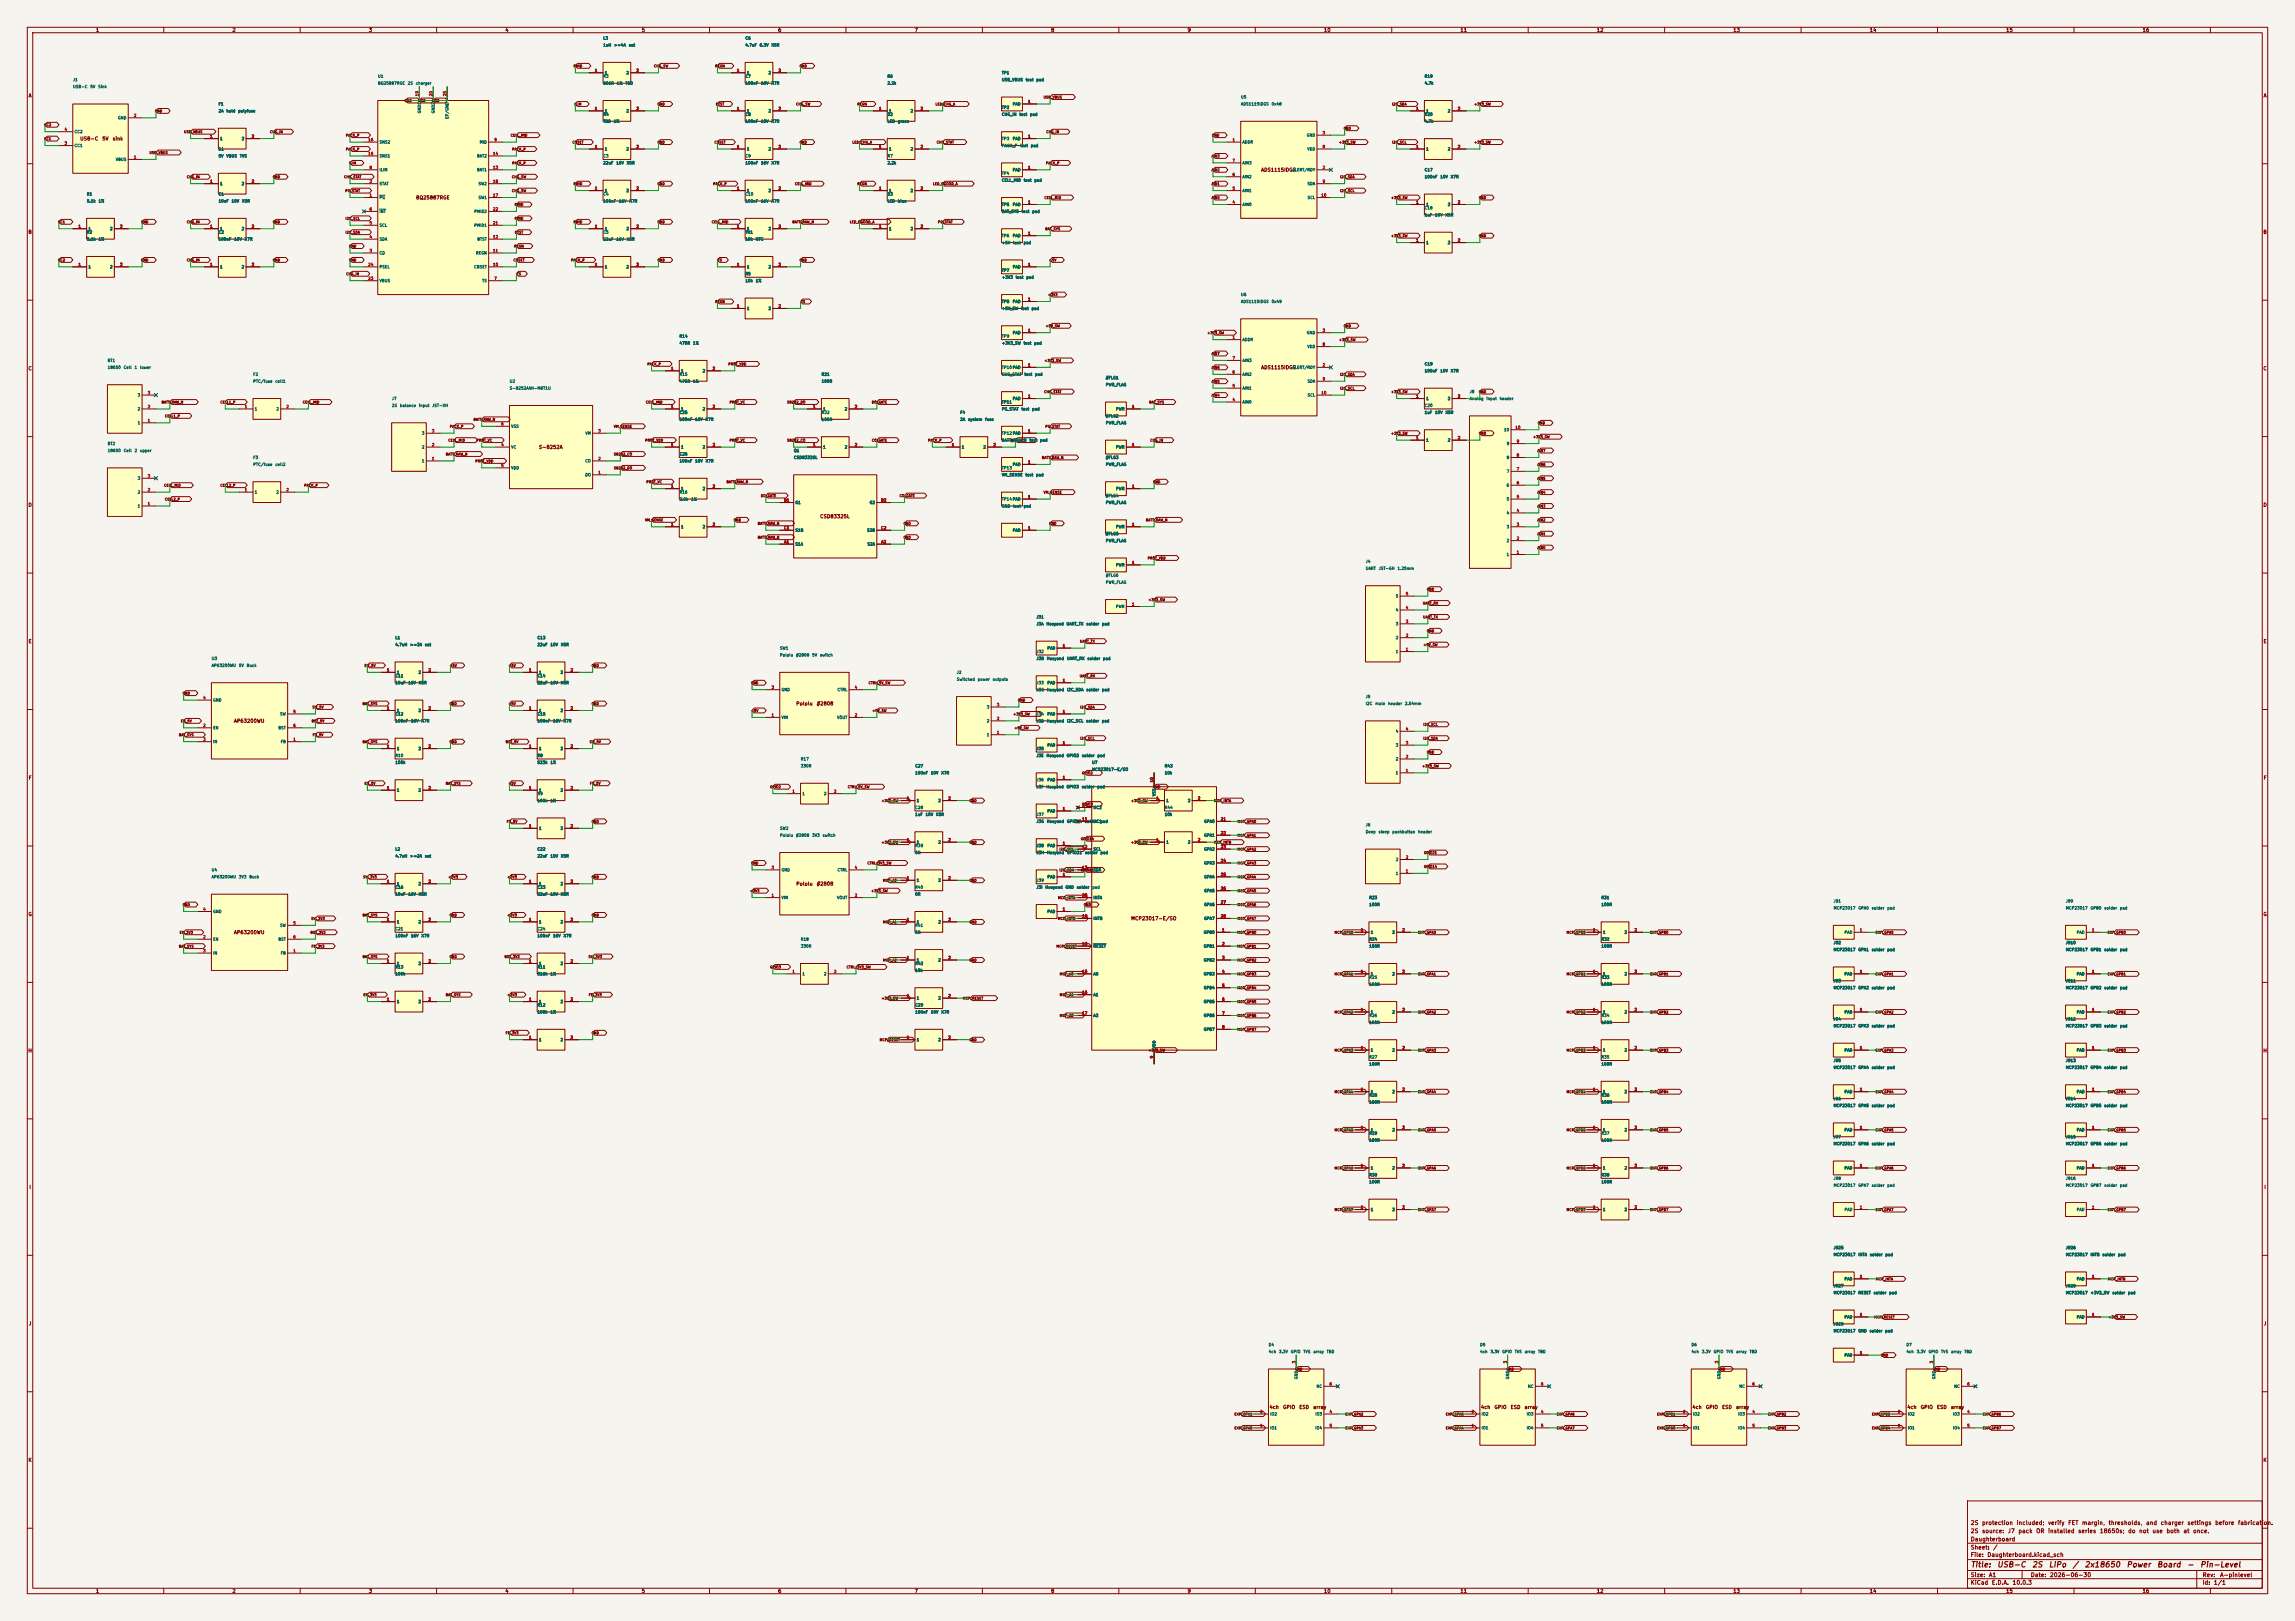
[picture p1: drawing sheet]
<svg xmlns="http://www.w3.org/2000/svg" width="841mm" height="594mm" viewBox="0 0 841 594" stroke-linecap="round" stroke-linejoin="round" font-family="sans-serif">
<defs><g id="words">
<g font-size="2" fill="#840000">
<text x="722" y="574.8">Title:</text>
<text x="731.7" y="574.8">USB-C</text>
<text x="744.5" y="574.8">2S</text>
<text x="750.6" y="574.8">LiPo</text>
<text x="759.3" y="574.8">/</text>
<text x="763.7" y="574.8">2x18650</text>
<text x="779.1" y="574.8">Power</text>
<text x="790.3" y="574.8">Board</text>
<text x="801.3" y="574.8">-</text>
<text x="806.1" y="574.8">Pin-Level</text>
</g>
<g font-size="1.5" fill="#840000">
<text x="722" y="562.2">2S</text>
<text x="722" y="559.2">2S</text>
<text x="726.2" y="562.2">source:</text>
<text x="726.2" y="559.2">protection</text>
<text x="735.6" y="562.2">J7</text>
<text x="738.8" y="559.2">included;</text>
<text x="739.5" y="562.2">pack</text>
<text x="746" y="562.2">OR</text>
<text x="750.3" y="559.2">verify</text>
<text x="750.4" y="562.2">installed</text>
<text x="757.7" y="559.2">FET</text>
<text x="761.4" y="562.2">series</text>
<text x="762.8" y="559.2">margin,</text>
<text x="769.3" y="562.2">18650s;</text>
<text x="772.5" y="559.2">thresholds,</text>
<text x="779.7" y="562.2">do</text>
<text x="783.7" y="562.2">not</text>
<text x="786.2" y="559.2">and</text>
<text x="788.6" y="562.2">use</text>
<text x="791.6" y="559.2">charger</text>
<text x="793.7" y="562.2">both</text>
<text x="800" y="562.2">at</text>
<text x="801.4" y="559.2">settings</text>
<text x="803.5" y="562.2">once.</text>
<text x="811.6" y="559.2">before</text>
<text x="819.9" y="559.2">fabrication.</text>
<text x="722" y="568.2">Sheet:</text>
<text x="722" y="565.2">Daughterboard</text>
<text x="730.2" y="568.2">/</text>
<text x="722" y="570.9">File:</text>
<text x="728.1" y="570.9">Daughterboard.kicad_sch</text>
<text x="722" y="581.1">KiCad</text>
<text x="722" y="578.3">Size:</text>
<text x="728.7" y="578.3">A1</text>
<text x="729.7" y="581.1">E.D.A.</text>
<text x="737.3" y="581.1">10.0.3</text>
<text x="744" y="578.3">Date:</text>
<text x="751" y="578.3">2026-06-30</text>
<text x="807" y="578.3">Rev:</text>
<text x="807" y="581.1">Id:</text>
<text x="811.1" y="581.1">1/1</text>
<text x="813.4" y="578.3">A-pinlevel</text>
</g>
<g font-size="1.3" fill="#840000">
<text x="35" y="12">1</text>
<text x="85" y="12">2</text>
<text x="135" y="12">3</text>
<text x="185" y="12">4</text>
<text x="235" y="12">5</text>
<text x="285" y="12">6</text>
<text x="335" y="12">7</text>
<text x="385" y="12">8</text>
<text x="435" y="12">9</text>
<text x="485" y="12">10</text>
<text x="535" y="12">11</text>
<text x="585" y="12">12</text>
<text x="635" y="12">13</text>
<text x="685" y="12">14</text>
<text x="735" y="12">15</text>
<text x="785" y="12">16</text>
<text x="10.3" y="36">A</text>
<text x="829.3" y="36">A</text>
<text x="29.2" y="51.8">USB-C</text>
<text x="37.4" y="51.8">5V</text>
<text x="41.1" y="51.8">sink</text>
<text x="462" y="63.2">ADS1115IDGS</text>
<text x="152.3" y="73.4">BQ25887RGE</text>
<text x="10.3" y="86">B</text>
<text x="829.2" y="86">B</text>
<text x="10.3" y="136">C</text>
<text x="462" y="135.6">ADS1115IDGS</text>
<text x="829.2" y="136">C</text>
<text x="197.3" y="164.8">S-8252A</text>
<text x="10.3" y="186">D</text>
<text x="829.2" y="186">D</text>
<text x="300.4" y="190.2">CSD83325L</text>
<text x="10.3" y="236">E</text>
<text x="829.3" y="236">E</text>
<text x="291.6" y="258.8">Pololu</text>
<text x="299.2" y="258.8">#2808</text>
<text x="85.6" y="265.1">AP63200WU</text>
<text x="10.3" y="286">F</text>
<text x="829.3" y="286">F</text>
<text x="291.6" y="324.8">Pololu</text>
<text x="299.2" y="324.8">#2808</text>
<text x="10.3" y="336">G</text>
<text x="829.2" y="336">G</text>
<text x="414.3" y="337.5">MCP23017-E/SO</text>
<text x="85.6" y="342.6">AP63200WU</text>
<text x="10.2" y="386">H</text>
<text x="829.2" y="386">H</text>
<text x="10.6" y="436">I</text>
<text x="829.6" y="436">I</text>
<text x="10.4" y="486">J</text>
<text x="829.4" y="486">J</text>
<text x="465.1" y="516.6">4ch</text>
<text x="470" y="516.6">GPIO</text>
<text x="476" y="516.6">ESD</text>
<text x="481.1" y="516.6">array</text>
<text x="542.6" y="516.6">4ch</text>
<text x="547.5" y="516.6">GPIO</text>
<text x="553.4" y="516.6">ESD</text>
<text x="558.5" y="516.6">array</text>
<text x="620" y="516.6">4ch</text>
<text x="624.9" y="516.6">GPIO</text>
<text x="630.9" y="516.6">ESD</text>
<text x="636" y="516.6">array</text>
<text x="698.8" y="516.6">4ch</text>
<text x="703.7" y="516.6">GPIO</text>
<text x="709.6" y="516.6">ESD</text>
<text x="714.7" y="516.6">array</text>
<text x="10.3" y="536">K</text>
<text x="829.2" y="536">K</text>
<text x="35" y="584">1</text>
<text x="85" y="584">2</text>
<text x="135" y="584">3</text>
<text x="185" y="584">4</text>
<text x="235" y="584">5</text>
<text x="285" y="584">6</text>
<text x="335" y="584">7</text>
<text x="385" y="584">8</text>
<text x="435" y="584">9</text>
<text x="485" y="584">10</text>
<text x="535" y="584">11</text>
<text x="585" y="584">12</text>
<text x="635" y="584">13</text>
<text x="685" y="584">14</text>
<text x="735" y="584">15</text>
<text x="785" y="584">16</text>
</g>
<g font-size="1" fill="#006464">
<text x="220.9" y="14.7">L3</text>
<text x="220.9" y="17.3">1uH</text>
<text x="224.9" y="17.3">&gt;=4A</text>
<text x="230.3" y="17.3">sat</text>
<text x="273" y="14.7">C6</text>
<text x="273" y="17.3">4.7uF</text>
<text x="278.2" y="17.3">6.3V</text>
<text x="282.6" y="17.3">X5R</text>
<text x="26.6" y="30">J1</text>
<text x="138.4" y="28.7">U1</text>
<text x="220.9" y="28.7">R3</text>
<text x="221.5" y="27.4">1</text>
<text x="229.4" y="27.4">2</text>
<text x="273" y="28.7">C7</text>
<text x="273.6" y="27.4">1</text>
<text x="281.5" y="27.4">2</text>
<text x="325.1" y="28.7">R6</text>
<text x="367" y="27.4">TP1</text>
<text x="367" y="30">USB_VBUS</text>
<text x="375.8" y="30">test</text>
<text x="379.6" y="30">pad</text>
<text x="521.9" y="28.7">R19</text>
<text x="26.6" y="32.5">USB-C</text>
<text x="33" y="32.5">5V</text>
<text x="35.8" y="32.5">Sink</text>
<text x="138.4" y="31.3">BQ25887RGE</text>
<text x="149.3" y="31.3">2S</text>
<text x="152.3" y="31.3">charger</text>
<text x="220.9" y="31.3">806R</text>
<text x="225.9" y="31.3">1%</text>
<text x="229" y="31.3">TBD</text>
<text x="273" y="31.3">100nF</text>
<text x="278.7" y="31.3">16V</text>
<text x="282.6" y="31.3">X7R</text>
<text x="325.1" y="31.3">2.2k</text>
<text x="521.9" y="31.3">4.7k</text>
<text x="80" y="38.9">F1</text>
<text x="80" y="41.4">2A</text>
<text x="82.8" y="41.4">hold</text>
<text x="87.2" y="41.4">polyfuse</text>
<text x="154.4" y="41.7" transform="rotate(-90 154.4 41.7)">GND1</text>
<text x="159.5" y="41.7" transform="rotate(-90 159.5 41.7)">GND2</text>
<text x="221.5" y="41.4">1</text>
<text x="229.4" y="41.4">2</text>
<text x="273.6" y="41.4">1</text>
<text x="281.5" y="41.4">2</text>
<text x="325.6" y="41.4">1</text>
<text x="333.6" y="41.4">2</text>
<text x="367" y="40.1">TP2</text>
<text x="371" y="38.9">PAD</text>
<text x="454.6" y="38.9">ADS1115IDGS</text>
<text x="454.6" y="36.3">U5</text>
<text x="465.9" y="38.9">0x48</text>
<text x="522.5" y="41.4">1</text>
<text x="530.4" y="41.4">2</text>
<text x="43.1" y="44">GND</text>
<text x="164.6" y="43.7" transform="rotate(-90 164.6 43.7)">EP/GND</text>
<text x="220.9" y="45.2">TBD</text>
<text x="220.9" y="42.7">R4</text>
<text x="224.8" y="45.2">1%</text>
<text x="273" y="42.7">C8</text>
<text x="273" y="45.2">100nF</text>
<text x="278.7" y="45.2">10V</text>
<text x="282.6" y="45.2">X7R</text>
<text x="325.1" y="42.7">D2</text>
<text x="325.1" y="45.2">LED</text>
<text x="328.9" y="45.2">green</text>
<text x="367" y="42.7">CHG_IN</text>
<text x="373.4" y="42.7">test</text>
<text x="377.3" y="42.7">pad</text>
<text x="521.9" y="45.2">4.7k</text>
<text x="521.9" y="42.7">R20</text>
<text x="27.2" y="49">CC2</text>
<text x="80.5" y="51.6">1</text>
<text x="88.4" y="51.6">2</text>
<text x="138.9" y="52.8">SNS2</text>
<text x="175.6" y="52.8">MID</text>
<text x="367" y="51.6">TP3</text>
<text x="371" y="51.6">PAD</text>
<text x="455.2" y="52.8">ADDR</text>
<text x="478.7" y="50.3">GND</text>
<text x="27.2" y="54.1">CC1</text>
<text x="42.3" y="59.2">VBUS</text>
<text x="80" y="55.4">D1</text>
<text x="80" y="57.9">5V</text>
<text x="82.8" y="57.9">VBUS</text>
<text x="87.8" y="57.9">TVS</text>
<text x="138.9" y="57.9">SNS1</text>
<text x="174.7" y="57.9">BAT2</text>
<text x="220.9" y="57.9">C3</text>
<text x="221.5" y="55.4">1</text>
<text x="229.4" y="55.4">2</text>
<text x="273" y="57.9">C9</text>
<text x="273.6" y="55.4">1</text>
<text x="281.5" y="55.4">2</text>
<text x="325.1" y="57.9">R7</text>
<text x="325.6" y="55.4">1</text>
<text x="333.6" y="55.4">2</text>
<text x="367" y="54.1">PACK_P</text>
<text x="373.7" y="54.1">test</text>
<text x="377.6" y="54.1">pad</text>
<text x="478.9" y="55.4">VDD</text>
<text x="522.5" y="55.4">1</text>
<text x="530.4" y="55.4">2</text>
<text x="138.9" y="63">ILIM</text>
<text x="174.7" y="63">BAT1</text>
<text x="220.9" y="60.5">22uF</text>
<text x="225.7" y="60.5">16V</text>
<text x="229.5" y="60.5">X5R</text>
<text x="273" y="60.5">100nF</text>
<text x="278.7" y="60.5">16V</text>
<text x="282.6" y="60.5">X7R</text>
<text x="325.1" y="60.5">2.2k</text>
<text x="367" y="64.3">TP4</text>
<text x="371" y="63">PAD</text>
<text x="455.2" y="65.5">AIN2</text>
<text x="455.2" y="60.5">AIN3</text>
<text x="473.5" y="63">ALERT/RDY</text>
<text x="521.9" y="63">C17</text>
<text x="521.9" y="65.5">100nF</text>
<text x="527.7" y="65.5">10V</text>
<text x="531.5" y="65.5">X7R</text>
<text x="31.7" y="71.9">R1</text>
<text x="80" y="71.9">C1</text>
<text x="80.5" y="68.1">1</text>
<text x="88.4" y="68.1">2</text>
<text x="138.9" y="68.1">STAT</text>
<text x="175.2" y="68.1">SW2</text>
<text x="220.9" y="71.9">C4</text>
<text x="221.5" y="70.6">1</text>
<text x="229.4" y="70.6">2</text>
<text x="273" y="71.9">C10</text>
<text x="273.6" y="70.6">1</text>
<text x="281.5" y="70.6">2</text>
<text x="325.1" y="71.9">D3</text>
<text x="325.6" y="70.6">1</text>
<text x="333.6" y="70.6">2</text>
<text x="367" y="66.8">CELL_MID</text>
<text x="375" y="66.8">test</text>
<text x="378.9" y="66.8">pad</text>
<text x="455.2" y="70.6">AIN1</text>
<text x="479" y="68.1">SDA</text>
<text x="31.7" y="74.4">5.1k</text>
<text x="36" y="74.4">1%</text>
<text x="80" y="74.4">10uF</text>
<text x="84.7" y="74.4">10V</text>
<text x="88.6" y="74.4">X5R</text>
<text x="138.9" y="73.2">PG</text>
<text x="175.2" y="73.2">SW1</text>
<text x="220.9" y="74.4">100nF</text>
<text x="226.7" y="74.4">16V</text>
<text x="230.5" y="74.4">X7R</text>
<text x="273" y="74.4">100nF</text>
<text x="278.7" y="74.4">16V</text>
<text x="282.6" y="74.4">X7R</text>
<text x="325.1" y="74.4">LED</text>
<text x="328.9" y="74.4">blue</text>
<text x="367" y="75.7">TP5</text>
<text x="371" y="75.7">PAD</text>
<text x="455.2" y="75.7">AIN0</text>
<text x="479" y="73.2">SCL</text>
<text x="521.9" y="77">C18</text>
<text x="522.5" y="75.7">1</text>
<text x="530.4" y="75.7">2</text>
<text x="138.9" y="83.3">SCL</text>
<text x="138.9" y="78.2">INT</text>
<text x="173.7" y="83.3">PMID1</text>
<text x="173.7" y="78.2">PMID2</text>
<text x="367" y="78.2">BAT_SYS</text>
<text x="374.3" y="78.2">test</text>
<text x="378.1" y="78.2">pad</text>
<text x="521.9" y="79.5">1uF</text>
<text x="525.7" y="79.5">10V</text>
<text x="529.6" y="79.5">X5R</text>
<text x="31.7" y="88.4">5.1k</text>
<text x="31.7" y="85.9">R2</text>
<text x="32.3" y="84.6">1</text>
<text x="36" y="88.4">1%</text>
<text x="40.2" y="84.6">2</text>
<text x="80" y="85.9">C2</text>
<text x="80" y="88.4">100nF</text>
<text x="80.5" y="84.6">1</text>
<text x="85.7" y="88.4">10V</text>
<text x="88.4" y="84.6">2</text>
<text x="89.5" y="88.4">X7R</text>
<text x="138.9" y="88.4">SDA</text>
<text x="174.8" y="88.4">BTST</text>
<text x="220.9" y="85.9">C5</text>
<text x="220.9" y="88.4">22uF</text>
<text x="221.5" y="84.6">1</text>
<text x="225.7" y="88.4">16V</text>
<text x="229.4" y="84.6">2</text>
<text x="229.5" y="88.4">X5R</text>
<text x="273" y="85.9">TH1</text>
<text x="273" y="88.4">10k</text>
<text x="273.6" y="84.6">1</text>
<text x="276.8" y="88.4">NTC</text>
<text x="281.5" y="84.6">2</text>
<text x="325.6" y="84.6">1</text>
<text x="333.6" y="84.6">2</text>
<text x="367" y="87.1">TP6</text>
<text x="367" y="89.7">+5V</text>
<text x="371" y="87.1">PAD</text>
<text x="371.1" y="89.7">test</text>
<text x="375" y="89.7">pad</text>
<text x="522.5" y="89.7">1</text>
<text x="530.4" y="89.7">2</text>
<text x="138.9" y="93.5">CD</text>
<text x="174.3" y="93.5">REGN</text>
<text x="32.3" y="98.6">1</text>
<text x="40.2" y="98.6">2</text>
<text x="80.5" y="98.6">1</text>
<text x="88.4" y="98.6">2</text>
<text x="138.9" y="98.6">PSEL</text>
<text x="173.6" y="98.6">CBSET</text>
<text x="221.5" y="98.6">1</text>
<text x="229.4" y="98.6">2</text>
<text x="273" y="101.1">R5</text>
<text x="273.6" y="98.6">1</text>
<text x="281.5" y="98.6">2</text>
<text x="367" y="99.8">TP7</text>
<text x="371" y="98.6">PAD</text>
<text x="138.9" y="103.6">VBUS</text>
<text x="176.6" y="103.6">TS</text>
<text x="273" y="103.6">10k</text>
<text x="276.8" y="103.6">1%</text>
<text x="367" y="102.4">+3V3</text>
<text x="372.1" y="102.4">test</text>
<text x="376" y="102.4">pad</text>
<text x="273.6" y="113.8">1</text>
<text x="281.5" y="113.8">2</text>
<text x="367" y="111.3">TP8</text>
<text x="367" y="113.8">+5V_SW</text>
<text x="371" y="111.3">PAD</text>
<text x="374" y="113.8">test</text>
<text x="377.9" y="113.8">pad</text>
<text x="454.6" y="111.3">ADS1115IDGS</text>
<text x="454.6" y="108.7">U6</text>
<text x="465.9" y="111.3">0x49</text>
<text x="248.9" y="124">R14</text>
<text x="367" y="124">TP9</text>
<text x="371" y="122.7">PAD</text>
<text x="455.2" y="125.2">ADDR</text>
<text x="478.7" y="122.7">GND</text>
<text x="248.9" y="126.5">470R</text>
<text x="253.8" y="126.5">1%</text>
<text x="367" y="126.5">+3V3_SW</text>
<text x="375" y="126.5">test</text>
<text x="378.9" y="126.5">pad</text>
<text x="478.9" y="127.8">VDD</text>
<text x="39.3" y="132.9">BT1</text>
<text x="39.3" y="135.4">18650</text>
<text x="45.2" y="135.4">Cell</text>
<text x="49.2" y="135.4">1</text>
<text x="51.2" y="135.4">lower</text>
<text x="92.7" y="137.9">F2</text>
<text x="248.9" y="137.9">R15</text>
<text x="249.4" y="136.7">1</text>
<text x="257.4" y="136.7">2</text>
<text x="301" y="137.9">R21</text>
<text x="367" y="135.4">TP10PAD</text>
<text x="367" y="137.9">CHG_STAT</text>
<text x="375.3" y="137.9">test</text>
<text x="379.2" y="137.9">pad</text>
<text x="455.2" y="137.9">AIN2</text>
<text x="455.2" y="132.9">AIN3</text>
<text x="473.5" y="135.4">ALERT/RDY</text>
<text x="521.9" y="134.1">C19</text>
<text x="521.9" y="136.7">100nF</text>
<text x="527.7" y="136.7">10V</text>
<text x="531.5" y="136.7">X7R</text>
<text x="92.7" y="140.5">PTC/fuse</text>
<text x="100.8" y="140.5">cell1</text>
<text x="186.7" y="140.5">U2</text>
<text x="186.7" y="143">S-8252AAH-M6T1U</text>
<text x="248.9" y="140.5">470R</text>
<text x="253.8" y="140.5">1%</text>
<text x="301" y="140.5">100R</text>
<text x="405.1" y="141.7">PWR_FLAG</text>
<text x="405.1" y="139.2">#FLG1</text>
<text x="455.2" y="143">AIN1</text>
<text x="479" y="140.5">SDA</text>
<text x="50.3" y="145.6">3</text>
<text x="143.5" y="146.8">J7</text>
<text x="143.5" y="149.4">2S</text>
<text x="146.4" y="149.4">balance</text>
<text x="153.4" y="149.4">input</text>
<text x="158.3" y="149.4">JST-XH</text>
<text x="367" y="148.1">TP11</text>
<text x="371" y="146.8">PAD</text>
<text x="455.2" y="148.1">AIN0</text>
<text x="479" y="145.6">SCL</text>
<text x="521.9" y="149.4">C20</text>
<text x="522.5" y="146.8">1</text>
<text x="530.4" y="146.8">2</text>
<text x="538.4" y="144.3">J8</text>
<text x="538.4" y="146.8">Analog</text>
<text x="544.5" y="146.8">input</text>
<text x="549.4" y="146.8">header</text>
<text x="50.3" y="155.7">1</text>
<text x="50.3" y="150.6">2</text>
<text x="93.2" y="150.6">1</text>
<text x="101.1" y="150.6">2</text>
<text x="248.9" y="151.9">C25</text>
<text x="248.9" y="154.4">100nF</text>
<text x="249.4" y="150.6">1</text>
<text x="254.6" y="154.4">16V</text>
<text x="257.4" y="150.6">2</text>
<text x="258.4" y="154.4">X7R</text>
<text x="301" y="151.9">R22</text>
<text x="301" y="154.4">100R</text>
<text x="301.5" y="150.6">1</text>
<text x="309.4" y="150.6">2</text>
<text x="351.8" y="151.9">F4</text>
<text x="351.8" y="154.4">2A</text>
<text x="354.6" y="154.4">system</text>
<text x="360.9" y="154.4">fuse</text>
<text x="367" y="150.6">PG_STAT</text>
<text x="374.2" y="150.6">test</text>
<text x="378.1" y="150.6">pad</text>
<text x="405.1" y="155.7">PWR_FLAG</text>
<text x="405.1" y="153.2">#FLG2</text>
<text x="408.8" y="150.6">PWR</text>
<text x="521.9" y="151.9">1uF</text>
<text x="525.7" y="151.9">10V</text>
<text x="529.6" y="151.9">X5R</text>
<text x="154.5" y="159.5">3</text>
<text x="187.2" y="157">VSS</text>
<text x="214.4" y="159.5">VM</text>
<text x="367" y="159.5">TP12PAD</text>
<text x="551" y="158.3">10</text>
<text x="39.3" y="163.3">BT2</text>
<text x="39.3" y="165.9">18650</text>
<text x="45.2" y="165.9">Cell</text>
<text x="49.2" y="165.9">2</text>
<text x="51.2" y="165.9">upper</text>
<text x="154.5" y="164.6">2</text>
<text x="187.2" y="164.6">VC</text>
<text x="248.9" y="167.1">C26</text>
<text x="249.4" y="164.6">1</text>
<text x="257.4" y="164.6">2</text>
<text x="290.8" y="165.9">Q1</text>
<text x="301.5" y="164.6">1</text>
<text x="309.4" y="164.6">2</text>
<text x="352.3" y="164.6">1</text>
<text x="360.2" y="164.6">2</text>
<text x="367" y="162.1">BATT_RAW_N</text>
<text x="377.1" y="162.1">test</text>
<text x="381" y="162.1">pad</text>
<text x="408.8" y="164.6">PWR</text>
<text x="522.5" y="162.1">1</text>
<text x="530.4" y="162.1">2</text>
<text x="552" y="163.3">9</text>
<text x="92.7" y="168.4">F3</text>
<text x="92.7" y="171">PTC/fuse</text>
<text x="100.8" y="171">cell2</text>
<text x="154.5" y="169.7">1</text>
<text x="187.2" y="172.2">VDD</text>
<text x="214.3" y="169.7">CO</text>
<text x="248.9" y="169.7">100nF</text>
<text x="254.6" y="169.7">16V</text>
<text x="258.4" y="169.7">X7R</text>
<text x="290.8" y="168.4">CSD83325L</text>
<text x="367" y="172.2">TP13</text>
<text x="371" y="171">PAD</text>
<text x="405.1" y="171">PWR_FLAG</text>
<text x="405.1" y="168.4">#FLG3</text>
<text x="552" y="173.5">7</text>
<text x="552" y="168.4">8</text>
<text x="50.3" y="176">3</text>
<text x="214.3" y="174.8">DO</text>
<text x="249.4" y="179.8">1</text>
<text x="257.4" y="179.8">2</text>
<text x="367" y="174.8">VM_SENSE</text>
<text x="375.7" y="174.8">test</text>
<text x="379.5" y="174.8">pad</text>
<text x="408.8" y="179.8">PWR</text>
<text x="552" y="178.6">6</text>
<text x="50.3" y="181.1">2</text>
<text x="93.2" y="181.1">1</text>
<text x="101.1" y="181.1">2</text>
<text x="248.9" y="183.7">2.0k</text>
<text x="248.9" y="181.1">R16</text>
<text x="253.2" y="183.7">1%</text>
<text x="291.3" y="184.9">G1</text>
<text x="318.6" y="184.9">G2</text>
<text x="367" y="183.7">TP14PAD</text>
<text x="405.1" y="184.9">PWR_FLAG</text>
<text x="405.1" y="182.4">#FLG4</text>
<text x="552" y="183.7">5</text>
<text x="50.3" y="186.2">1</text>
<text x="367" y="186.2">GND</text>
<text x="371.1" y="186.2">test</text>
<text x="375" y="186.2">pad</text>
<text x="552" y="188.7">4</text>
<text x="249.4" y="193.8">1</text>
<text x="257.4" y="193.8">2</text>
<text x="291.3" y="195.1">S1B</text>
<text x="317.6" y="195.1">S2B</text>
<text x="371" y="195.1">PAD</text>
<text x="405.1" y="196.4">#FLG5</text>
<text x="408.8" y="193.8">PWR</text>
<text x="552" y="193.8">3</text>
<text x="291.3" y="200.2">S1A</text>
<text x="317.7" y="200.2">S2A</text>
<text x="405.1" y="198.9">PWR_FLAG</text>
<text x="552" y="204">1</text>
<text x="552" y="198.9">2</text>
<text x="408.8" y="207.8">PWR</text>
<text x="500.3" y="206.5">J4</text>
<text x="500.3" y="209.1">UART</text>
<text x="505.1" y="209.1">JST-GH</text>
<text x="512" y="209.1">1.25mm</text>
<text x="405.1" y="214.1">PWR_FLAG</text>
<text x="405.1" y="211.6">#FLG6</text>
<text x="511.4" y="219.2">5</text>
<text x="379.7" y="226.8">J31</text>
<text x="408.8" y="223">PWR</text>
<text x="511.4" y="224.3">4</text>
<text x="379.7" y="229.4">J3A</text>
<text x="383.3" y="229.4">Hosyond</text>
<text x="390.7" y="229.4">UART_TX</text>
<text x="398" y="229.4">solder</text>
<text x="403.7" y="229.4">pad</text>
<text x="511.4" y="229.4">3</text>
<text x="144.7" y="234.5">L1</text>
<text x="144.7" y="237">4.7uH</text>
<text x="150.2" y="237">&gt;=3A</text>
<text x="155.6" y="237">sat</text>
<text x="196.8" y="234.5">C13</text>
<text x="196.8" y="237">22uF</text>
<text x="201.6" y="237">10V</text>
<text x="205.4" y="237">X5R</text>
<text x="285.7" y="238.3">SW1</text>
<text x="379.7" y="239.5">J32</text>
<text x="383.7" y="238.3">PAD</text>
<text x="511.4" y="239.5">1</text>
<text x="511.4" y="234.5">2</text>
<text x="77.4" y="244.6">AP63200WU</text>
<text x="77.4" y="242.1">U3</text>
<text x="87.4" y="244.6">5V</text>
<text x="90.3" y="244.6">Buck</text>
<text x="285.7" y="240.8">Pololu</text>
<text x="291.6" y="240.8">#2808</text>
<text x="297.5" y="240.8">5V</text>
<text x="300.4" y="240.8">switch</text>
<text x="379.7" y="242.1">J3B</text>
<text x="383.5" y="242.1">Hosyond</text>
<text x="390.8" y="242.1">UART_RX</text>
<text x="398.4" y="242.1">solder</text>
<text x="404.1" y="242.1">pad</text>
<text x="144.7" y="248.4">C11</text>
<text x="144.7" y="251">10uF</text>
<text x="145.3" y="247.2">1</text>
<text x="149.5" y="251">16V</text>
<text x="153.2" y="247.2">2</text>
<text x="153.3" y="251">X5R</text>
<text x="196.8" y="248.4">C14</text>
<text x="196.8" y="251">22uF</text>
<text x="197.4" y="247.2">1</text>
<text x="201.6" y="251">10V</text>
<text x="205.3" y="247.2">2</text>
<text x="205.4" y="251">X5R</text>
<text x="350.5" y="247.2">J2</text>
<text x="350.5" y="249.7">Switched</text>
<text x="358.2" y="249.7">power</text>
<text x="363.6" y="249.7">outputs</text>
<text x="379.7" y="251">J33</text>
<text x="383.7" y="251">PAD</text>
<text x="78" y="257.3">GND</text>
<text x="286.3" y="253.5">GND</text>
<text x="306.8" y="253.5">CTRL</text>
<text x="379.7" y="253.5">J3C</text>
<text x="383.5" y="253.5">Hosyond</text>
<text x="390.8" y="253.5">I2C_SDA</text>
<text x="398" y="253.5">solder</text>
<text x="403.7" y="253.5">pad</text>
<text x="500.3" y="256">J5</text>
<text x="102.5" y="262.4">SW</text>
<text x="144.7" y="262.4">C12</text>
<text x="145.3" y="261.1">1</text>
<text x="153.2" y="261.1">2</text>
<text x="196.8" y="262.4">C15</text>
<text x="197.4" y="261.1">1</text>
<text x="205.3" y="261.1">2</text>
<text x="286.3" y="263.7">VIN</text>
<text x="306.6" y="263.7">VOUT</text>
<text x="361.5" y="259.9">3</text>
<text x="379.7" y="262.4">J34</text>
<text x="383.7" y="262.4">PAD</text>
<text x="500.3" y="258.6">I2C</text>
<text x="503.8" y="258.6">male</text>
<text x="508.5" y="258.6">header</text>
<text x="514.7" y="258.6">2.54mm</text>
<text x="78" y="267.5">EN</text>
<text x="101.9" y="267.5">BST</text>
<text x="144.7" y="264.9">100nF</text>
<text x="150.5" y="264.9">16V</text>
<text x="154.3" y="264.9">X7R</text>
<text x="196.8" y="264.9">100nF</text>
<text x="202.5" y="264.9">16V</text>
<text x="206.4" y="264.9">X7R</text>
<text x="361.5" y="264.9">2</text>
<text x="379.7" y="264.9">J3D</text>
<text x="383.5" y="264.9">Hosyond</text>
<text x="390.8" y="264.9">I2C_SCL</text>
<text x="397.9" y="264.9">solder</text>
<text x="403.6" y="264.9">pad</text>
<text x="511.4" y="268.7">4</text>
<text x="78" y="272.6">IN</text>
<text x="102.8" y="272.6">FB</text>
<text x="145.3" y="275.1">1</text>
<text x="153.2" y="275.1">2</text>
<text x="197.4" y="275.1">1</text>
<text x="205.3" y="275.1">2</text>
<text x="361.5" y="270">1</text>
<text x="379.7" y="275.1">J35</text>
<text x="383.7" y="273.8">PAD</text>
<text x="511.4" y="273.8">3</text>
<text x="144.7" y="280.2">100k</text>
<text x="144.7" y="277.6">R10</text>
<text x="196.8" y="280.2">523k</text>
<text x="196.8" y="277.6">R8</text>
<text x="201.6" y="280.2">1%</text>
<text x="293.3" y="278.9">R17</text>
<text x="293.3" y="281.4">330R</text>
<text x="335.2" y="281.4">C27</text>
<text x="379.7" y="277.6">J3E</text>
<text x="383.4" y="277.6">Hosyond</text>
<text x="390.7" y="277.6">GPIO2</text>
<text x="396.3" y="277.6">solder</text>
<text x="400" y="280.2">U7</text>
<text x="402" y="277.6">pad</text>
<text x="426.7" y="281.4">R43</text>
<text x="511.4" y="278.9">2</text>
<text x="335.2" y="284">100nF</text>
<text x="341" y="284">10V</text>
<text x="344.8" y="284">X7R</text>
<text x="379.7" y="286.5">J36</text>
<text x="383.7" y="286.5">PAD</text>
<text x="400" y="282.7">MCP23017-E/SO</text>
<text x="426.7" y="284">10k</text>
<text x="511.4" y="284">1</text>
<text x="145.3" y="290.3">1</text>
<text x="153.2" y="290.3">2</text>
<text x="196.8" y="291.6">R9</text>
<text x="197.4" y="290.3">1</text>
<text x="205.3" y="290.3">2</text>
<text x="293.9" y="291.6">1</text>
<text x="301.8" y="291.6">2</text>
<text x="379.7" y="289.1">J3F</text>
<text x="383.3" y="289.1">Hosyond</text>
<text x="390.7" y="289.1">GPIO3</text>
<text x="396.3" y="289.1">solder</text>
<text x="402" y="289.1">pad</text>
<text x="423.7" y="291.9" transform="rotate(-90 423.7 291.9)">VSS</text>
<text x="196.8" y="294.1">100k</text>
<text x="201.6" y="294.1">1%</text>
<text x="335.2" y="296.7">C28</text>
<text x="335.2" y="299.2">1uF</text>
<text x="335.8" y="294.1">1</text>
<text x="339" y="299.2">10V</text>
<text x="342.9" y="299.2">X5R</text>
<text x="343.7" y="294.1">2</text>
<text x="379.7" y="299.2">J37</text>
<text x="383.7" y="298">PAD</text>
<text x="400.6" y="296.7">NC2</text>
<text x="426.7" y="299.2">10k</text>
<text x="426.7" y="296.7">R44</text>
<text x="427.2" y="294.1">1</text>
<text x="435.2" y="294.1">2</text>
<text x="197.4" y="304.3">1</text>
<text x="205.3" y="304.3">2</text>
<text x="285.7" y="304.3">SW2</text>
<text x="379.7" y="301.8">J3G</text>
<text x="383.5" y="301.8">Hosyond</text>
<text x="390.8" y="301.8">GPIO14</text>
<text x="397.4" y="301.8">solder</text>
<text x="400.6" y="301.8">NC1</text>
<text x="403.1" y="301.8">pad</text>
<text x="441.1" y="301.8">GPA0</text>
<text x="500.3" y="303">J6</text>
<text x="500.3" y="305.6">Deep</text>
<text x="505" y="305.6">sleep</text>
<text x="510.1" y="305.6">pushbutton</text>
<text x="519.5" y="305.6">header</text>
<text x="144.7" y="311.9">L2</text>
<text x="196.8" y="311.9">C22</text>
<text x="285.7" y="306.8">Pololu</text>
<text x="291.6" y="306.8">#2808</text>
<text x="297.5" y="306.8">3V3</text>
<text x="301.3" y="306.8">switch</text>
<text x="335.2" y="310.7">R39</text>
<text x="335.8" y="309.4">1</text>
<text x="343.7" y="309.4">2</text>
<text x="379.7" y="310.7">J38</text>
<text x="383.7" y="310.7">PAD</text>
<text x="400.6" y="311.9">SCL</text>
<text x="427.2" y="309.4">1</text>
<text x="435.2" y="309.4">2</text>
<text x="441.1" y="306.8">GPA1</text>
<text x="441.1" y="311.9">GPA2</text>
<text x="144.7" y="314.5">4.7uH</text>
<text x="150.2" y="314.5">&gt;=2A</text>
<text x="155.6" y="314.5">sat</text>
<text x="196.8" y="314.5">22uF</text>
<text x="201.6" y="314.5">10V</text>
<text x="205.4" y="314.5">X5R</text>
<text x="335.2" y="313.2">0R</text>
<text x="379.7" y="313.2">J3H</text>
<text x="383.5" y="313.2">Hosyond</text>
<text x="390.9" y="313.2">GPIO21</text>
<text x="397.4" y="313.2">solder</text>
<text x="403.2" y="313.2">pad</text>
<text x="441.1" y="317">GPA3</text>
<text x="511.4" y="315.7">2</text>
<text x="77.4" y="322.1">AP63200WU</text>
<text x="77.4" y="319.5">U4</text>
<text x="87.4" y="322.1">3V3</text>
<text x="91.2" y="322.1">Buck</text>
<text x="286.3" y="319.5">GND</text>
<text x="306.8" y="319.5">CTRL</text>
<text x="335.8" y="323.4">1</text>
<text x="343.7" y="323.4">2</text>
<text x="379.7" y="323.4">J39</text>
<text x="383.7" y="322.1">PAD</text>
<text x="400.6" y="319.5">SDA</text>
<text x="441.1" y="322.1">GPA4</text>
<text x="511.4" y="320.8">1</text>
<text x="144.7" y="325.9">C16</text>
<text x="144.7" y="328.4">10uF</text>
<text x="145.3" y="324.6">1</text>
<text x="149.5" y="328.4">16V</text>
<text x="153.2" y="324.6">2</text>
<text x="153.3" y="328.4">X5R</text>
<text x="196.8" y="325.9">C23</text>
<text x="196.8" y="328.4">22uF</text>
<text x="197.4" y="324.6">1</text>
<text x="201.6" y="328.4">10V</text>
<text x="205.3" y="324.6">2</text>
<text x="205.4" y="328.4">X5R</text>
<text x="286.3" y="329.7">VIN</text>
<text x="306.6" y="329.7">VOUT</text>
<text x="335.2" y="325.9">R40</text>
<text x="335.2" y="328.4">0R</text>
<text x="379.7" y="325.9">J3I</text>
<text x="382.9" y="325.9">Hosyond</text>
<text x="390.3" y="325.9">GND</text>
<text x="394.4" y="325.9">solder</text>
<text x="400.2" y="325.9">pad</text>
<text x="400.6" y="329.7">INTA</text>
<text x="441.1" y="327.2">GPA5</text>
<text x="501.6" y="329.7">R23</text>
<text x="586.7" y="329.7">R31</text>
<text x="78" y="334.8">GND</text>
<text x="383.7" y="334.8">PAD</text>
<text x="441.1" y="332.2">GPA6</text>
<text x="501.6" y="332.2">100R</text>
<text x="586.7" y="332.2">100R</text>
<text x="671.8" y="331">J91</text>
<text x="671.8" y="333.5">MCP23017</text>
<text x="680.9" y="333.5">GPA0</text>
<text x="685.7" y="333.5">solder</text>
<text x="691.5" y="333.5">pad</text>
<text x="756.9" y="331">J99</text>
<text x="756.9" y="333.5">MCP23017</text>
<text x="765.9" y="333.5">GPB0</text>
<text x="771" y="333.5">solder</text>
<text x="776.7" y="333.5">pad</text>
<text x="102.5" y="339.9">SW</text>
<text x="144.7" y="341.1">C21</text>
<text x="145.3" y="338.6">1</text>
<text x="153.2" y="338.6">2</text>
<text x="196.8" y="341.1">C24</text>
<text x="197.4" y="338.6">1</text>
<text x="205.3" y="338.6">2</text>
<text x="335.2" y="339.9">R41</text>
<text x="335.8" y="338.6">1</text>
<text x="343.7" y="338.6">2</text>
<text x="400.6" y="337.3">INTB</text>
<text x="441.1" y="337.3">GPA7</text>
<text x="78" y="344.9">EN</text>
<text x="101.9" y="344.9">BST</text>
<text x="144.7" y="343.7">100nF</text>
<text x="150.5" y="343.7">16V</text>
<text x="154.3" y="343.7">X7R</text>
<text x="196.8" y="343.7">100nF</text>
<text x="202.5" y="343.7">16V</text>
<text x="206.4" y="343.7">X7R</text>
<text x="293.3" y="344.9">R18</text>
<text x="293.3" y="347.5">330R</text>
<text x="335.2" y="342.4">0R</text>
<text x="400.6" y="347.5">RESET</text>
<text x="441" y="342.4">GPB0</text>
<text x="441" y="347.5">GPB1</text>
<text x="501.6" y="344.9">R24</text>
<text x="501.6" y="347.5">100R</text>
<text x="502.2" y="342.4">1</text>
<text x="510.1" y="342.4">2</text>
<text x="586.7" y="344.9">R32</text>
<text x="586.7" y="347.5">100R</text>
<text x="587.2" y="342.4">1</text>
<text x="595.2" y="342.4">2</text>
<text x="671.8" y="346.2">J92</text>
<text x="675.8" y="342.4">PAD</text>
<text x="756.9" y="346.2">J910</text>
<text x="760.9" y="342.4">PAD</text>
<text x="78" y="350">IN</text>
<text x="102.8" y="350">FB</text>
<text x="145.3" y="353.8">1</text>
<text x="153.2" y="353.8">2</text>
<text x="197.4" y="353.8">1</text>
<text x="205.3" y="353.8">2</text>
<text x="335.2" y="353.8">R42</text>
<text x="335.8" y="352.6">1</text>
<text x="343.7" y="352.6">2</text>
<text x="441" y="352.6">GPB2</text>
<text x="671.8" y="348.8">MCP23017</text>
<text x="680.9" y="348.8">GPA1</text>
<text x="685.7" y="348.8">solder</text>
<text x="691.5" y="348.8">pad</text>
<text x="756.9" y="348.8">MCP23017</text>
<text x="765.9" y="348.8">GPB1</text>
<text x="771" y="348.8">solder</text>
<text x="776.7" y="348.8">pad</text>
<text x="144.7" y="357.6">100k</text>
<text x="144.7" y="355.1">R13</text>
<text x="196.8" y="357.6">316k</text>
<text x="196.8" y="355.1">R11</text>
<text x="201.6" y="357.6">1%</text>
<text x="293.9" y="357.6">1</text>
<text x="301.8" y="357.6">2</text>
<text x="335.2" y="356.4">10k</text>
<text x="400.6" y="357.6">A0</text>
<text x="441" y="357.6">GPB3</text>
<text x="501.6" y="358.9">R25</text>
<text x="502.2" y="357.6">1</text>
<text x="510.1" y="357.6">2</text>
<text x="586.7" y="358.9">R33</text>
<text x="587.2" y="357.6">1</text>
<text x="595.2" y="357.6">2</text>
<text x="675.8" y="357.6">PAD</text>
<text x="760.9" y="357.6">PAD</text>
<text x="400.6" y="365.3">A1</text>
<text x="441" y="362.7">GPB4</text>
<text x="501.6" y="361.5">100R</text>
<text x="586.7" y="361.5">100R</text>
<text x="671.8" y="360.2">J93</text>
<text x="671.8" y="362.7">MCP23017</text>
<text x="680.9" y="362.7">GPA2</text>
<text x="685.7" y="362.7">solder</text>
<text x="691.5" y="362.7">pad</text>
<text x="756.9" y="360.2">J911</text>
<text x="756.9" y="362.7">MCP23017</text>
<text x="765.9" y="362.7">GPB2</text>
<text x="771" y="362.7">solder</text>
<text x="776.7" y="362.7">pad</text>
<text x="145.3" y="367.8">1</text>
<text x="153.2" y="367.8">2</text>
<text x="196.8" y="371.6">100k</text>
<text x="196.8" y="369.1">R12</text>
<text x="197.4" y="367.8">1</text>
<text x="201.6" y="371.6">1%</text>
<text x="205.3" y="367.8">2</text>
<text x="335.2" y="369.1">C29</text>
<text x="335.2" y="371.6">100nF</text>
<text x="335.8" y="366.5">1</text>
<text x="341" y="371.6">10V</text>
<text x="343.7" y="366.5">2</text>
<text x="344.8" y="371.6">X7R</text>
<text x="441" y="367.8">GPB5</text>
<text x="502.2" y="371.6">1</text>
<text x="510.1" y="371.6">2</text>
<text x="587.2" y="371.6">1</text>
<text x="595.2" y="371.6">2</text>
<text x="675.8" y="371.6">PAD</text>
<text x="760.9" y="371.6">PAD</text>
<text x="400.6" y="372.9">A2</text>
<text x="441" y="372.9">GPB6</text>
<text x="441" y="378">GPB7</text>
<text x="501.6" y="372.9">R26</text>
<text x="501.6" y="375.4">100R</text>
<text x="586.7" y="372.9">R34</text>
<text x="586.7" y="375.4">100R</text>
<text x="671.8" y="374.2">J94</text>
<text x="671.8" y="376.7">MCP23017</text>
<text x="680.9" y="376.7">GPA3</text>
<text x="685.7" y="376.7">solder</text>
<text x="691.5" y="376.7">pad</text>
<text x="756.9" y="374.2">J912</text>
<text x="756.9" y="376.7">MCP23017</text>
<text x="765.9" y="376.7">GPB3</text>
<text x="771" y="376.7">solder</text>
<text x="776.7" y="376.7">pad</text>
<text x="197.4" y="381.8">1</text>
<text x="205.3" y="381.8">2</text>
<text x="335.8" y="381.8">1</text>
<text x="343.7" y="381.8">2</text>
<text x="423.7" y="384.3" transform="rotate(-90 423.7 384.3)">VDD</text>
<text x="501.6" y="388.1">R27</text>
<text x="502.2" y="385.6">1</text>
<text x="510.1" y="385.6">2</text>
<text x="586.7" y="388.1">R35</text>
<text x="587.2" y="385.6">1</text>
<text x="595.2" y="385.6">2</text>
<text x="671.8" y="389.4">J95</text>
<text x="675.8" y="385.6">PAD</text>
<text x="756.9" y="389.4">J913</text>
<text x="760.9" y="385.6">PAD</text>
<text x="501.6" y="390.7">100R</text>
<text x="586.7" y="390.7">100R</text>
<text x="671.8" y="391.9">MCP23017</text>
<text x="680.9" y="391.9">GPA4</text>
<text x="685.7" y="391.9">solder</text>
<text x="691.5" y="391.9">pad</text>
<text x="756.9" y="391.9">MCP23017</text>
<text x="765.9" y="391.9">GPB4</text>
<text x="771" y="391.9">solder</text>
<text x="776.7" y="391.9">pad</text>
<text x="502.2" y="400.8">1</text>
<text x="510.1" y="400.8">2</text>
<text x="587.2" y="400.8">1</text>
<text x="595.2" y="400.8">2</text>
<text x="675.8" y="400.8">PAD</text>
<text x="760.9" y="400.8">PAD</text>
<text x="501.6" y="402.1">R28</text>
<text x="501.6" y="404.6">100R</text>
<text x="586.7" y="402.1">R36</text>
<text x="586.7" y="404.6">100R</text>
<text x="671.8" y="403.4">J96</text>
<text x="671.8" y="405.9">MCP23017</text>
<text x="680.9" y="405.9">GPA5</text>
<text x="685.7" y="405.9">solder</text>
<text x="691.5" y="405.9">pad</text>
<text x="756.9" y="403.4">J914</text>
<text x="756.9" y="405.9">MCP23017</text>
<text x="765.9" y="405.9">GPB5</text>
<text x="771" y="405.9">solder</text>
<text x="776.7" y="405.9">pad</text>
<text x="501.6" y="416.1">R29</text>
<text x="501.6" y="418.6">100R</text>
<text x="502.2" y="414.8">1</text>
<text x="510.1" y="414.8">2</text>
<text x="586.7" y="416.1">R37</text>
<text x="586.7" y="418.6">100R</text>
<text x="587.2" y="414.8">1</text>
<text x="595.2" y="414.8">2</text>
<text x="671.8" y="417.3">J97</text>
<text x="671.8" y="419.9">MCP23017</text>
<text x="675.8" y="414.8">PAD</text>
<text x="680.9" y="419.9">GPA6</text>
<text x="685.7" y="419.9">solder</text>
<text x="691.5" y="419.9">pad</text>
<text x="756.9" y="417.3">J915</text>
<text x="756.9" y="419.9">MCP23017</text>
<text x="760.9" y="414.8">PAD</text>
<text x="765.9" y="419.9">GPB6</text>
<text x="771" y="419.9">solder</text>
<text x="776.7" y="419.9">pad</text>
<text x="501.6" y="431.3">R30</text>
<text x="502.2" y="428.8">1</text>
<text x="510.1" y="428.8">2</text>
<text x="586.7" y="431.3">R38</text>
<text x="587.2" y="428.8">1</text>
<text x="595.2" y="428.8">2</text>
<text x="675.8" y="428.8">PAD</text>
<text x="760.9" y="428.8">PAD</text>
<text x="501.6" y="433.8">100R</text>
<text x="586.7" y="433.8">100R</text>
<text x="671.8" y="432.6">J98</text>
<text x="671.8" y="435.1">MCP23017</text>
<text x="680.9" y="435.1">GPA7</text>
<text x="685.7" y="435.1">solder</text>
<text x="691.5" y="435.1">pad</text>
<text x="756.9" y="432.6">J916</text>
<text x="756.9" y="435.1">MCP23017</text>
<text x="765.9" y="435.1">GPB7</text>
<text x="771" y="435.1">solder</text>
<text x="776.7" y="435.1">pad</text>
<text x="502.2" y="444">1</text>
<text x="510.1" y="444">2</text>
<text x="587.2" y="444">1</text>
<text x="595.2" y="444">2</text>
<text x="675.8" y="444">PAD</text>
<text x="760.9" y="444">PAD</text>
<text x="671.8" y="458">J925</text>
<text x="671.8" y="460.5">MCP23017</text>
<text x="680.9" y="460.5">INTA</text>
<text x="685.1" y="460.5">solder</text>
<text x="690.8" y="460.5">pad</text>
<text x="756.9" y="458">J926</text>
<text x="756.9" y="460.5">MCP23017</text>
<text x="765.9" y="460.5">INTB</text>
<text x="770.3" y="460.5">solder</text>
<text x="776" y="460.5">pad</text>
<text x="671.8" y="471.9">J927</text>
<text x="675.8" y="469.4">PAD</text>
<text x="756.9" y="471.9">J928</text>
<text x="760.9" y="469.4">PAD</text>
<text x="671.8" y="474.5">MCP23017</text>
<text x="680.9" y="474.5">RESET</text>
<text x="686.5" y="474.5">solder</text>
<text x="692.2" y="474.5">pad</text>
<text x="756.9" y="474.5">MCP23017</text>
<text x="765.9" y="474.5">+3V3_SW</text>
<text x="773.9" y="474.5">solder</text>
<text x="779.7" y="474.5">pad</text>
<text x="671.8" y="485.9">J929</text>
<text x="675.8" y="483.4">PAD</text>
<text x="760.9" y="483.4">PAD</text>
<text x="671.8" y="488.5">MCP23017</text>
<text x="680.9" y="488.5">GND</text>
<text x="685" y="488.5">solder</text>
<text x="690.7" y="488.5">pad</text>
<text x="464.8" y="496.1">4ch</text>
<text x="464.8" y="493.5">D4</text>
<text x="468.6" y="496.1">3.3V</text>
<text x="472.9" y="496.1">GPIO</text>
<text x="477.5" y="496.1">TVS</text>
<text x="481.1" y="496.1">array</text>
<text x="486" y="496.1">TBD</text>
<text x="542.3" y="496.1">4ch</text>
<text x="542.3" y="493.5">D5</text>
<text x="546" y="496.1">3.3V</text>
<text x="550.4" y="496.1">GPIO</text>
<text x="555" y="496.1">TVS</text>
<text x="558.6" y="496.1">array</text>
<text x="563.5" y="496.1">TBD</text>
<text x="619.7" y="496.1">4ch</text>
<text x="619.7" y="493.5">D6</text>
<text x="623.5" y="496.1">3.3V</text>
<text x="627.8" y="496.1">GPIO</text>
<text x="632.4" y="496.1">TVS</text>
<text x="636.1" y="496.1">array</text>
<text x="641" y="496.1">TBD</text>
<text x="675.8" y="497.3">PAD</text>
<text x="698.5" y="496.1">4ch</text>
<text x="698.5" y="493.5">D7</text>
<text x="702.2" y="496.1">3.3V</text>
<text x="706.6" y="496.1">GPIO</text>
<text x="711.2" y="496.1">TVS</text>
<text x="714.8" y="496.1">array</text>
<text x="719.7" y="496.1">TBD</text>
<text x="475.8" y="505.5" transform="rotate(-90 475.8 505.5)">GND</text>
<text x="482.3" y="508.8">NC</text>
<text x="553.2" y="505.5" transform="rotate(-90 553.2 505.5)">GND</text>
<text x="559.8" y="508.8">NC</text>
<text x="630.7" y="505.5" transform="rotate(-90 630.7 505.5)">GND</text>
<text x="637.2" y="508.8">NC</text>
<text x="709.4" y="505.5" transform="rotate(-90 709.4 505.5)">GND</text>
<text x="716" y="508.8">NC</text>
<text x="465.3" y="518.9">IO2</text>
<text x="481.9" y="518.9">IO3</text>
<text x="542.8" y="518.9">IO2</text>
<text x="559.3" y="518.9">IO3</text>
<text x="620.3" y="518.9">IO2</text>
<text x="636.8" y="518.9">IO3</text>
<text x="699" y="518.9">IO2</text>
<text x="715.5" y="518.9">IO3</text>
<text x="465.3" y="524">IO1</text>
<text x="481.9" y="524">IO4</text>
<text x="542.8" y="524">IO1</text>
<text x="559.3" y="524">IO4</text>
<text x="620.3" y="524">IO1</text>
<text x="636.8" y="524">IO4</text>
<text x="699" y="524">IO1</text>
<text x="715.5" y="524">IO4</text>
</g>
<g font-size="1" fill="#a90000">
<text x="217.8" y="26.6">1</text>
<text x="233.1" y="26.6">2</text>
<text x="269.9" y="26.6">1</text>
<text x="285.1" y="26.6">2</text>
<text x="153.6" y="35.4" transform="rotate(-90 153.6 35.4)">19</text>
<text x="158.7" y="35.4" transform="rotate(-90 158.7 35.4)">20</text>
<text x="163.8" y="35.4" transform="rotate(-90 163.8 35.4)">25</text>
<text x="217.8" y="40.6">1</text>
<text x="233.1" y="40.6">2</text>
<text x="269.9" y="40.6">1</text>
<text x="285.1" y="40.6">2</text>
<text x="322" y="40.6">1</text>
<text x="337.2" y="40.6">2</text>
<text x="376.6" y="38">1</text>
<text x="518.8" y="40.6">1</text>
<text x="534.1" y="40.6">2</text>
<text x="48.9" y="43.1">2</text>
<text x="23.5" y="53.3">3</text>
<text x="23.5" y="48.2">4</text>
<text x="76.9" y="50.7">1</text>
<text x="92.1" y="50.7">2</text>
<text x="134.8" y="52">16</text>
<text x="181" y="52">9</text>
<text x="376.6" y="50.7">1</text>
<text x="451.5" y="52">1</text>
<text x="484.5" y="49.5">3</text>
<text x="48.9" y="58.3">1</text>
<text x="134.8" y="57.1">15</text>
<text x="180.5" y="57.1">14</text>
<text x="217.8" y="54.5">1</text>
<text x="233.1" y="54.5">2</text>
<text x="269.9" y="54.5">1</text>
<text x="285.1" y="54.5">2</text>
<text x="322" y="54.5">1</text>
<text x="337.2" y="54.5">2</text>
<text x="451.5" y="59.6">7</text>
<text x="484.5" y="54.5">8</text>
<text x="518.8" y="54.5">1</text>
<text x="534.1" y="54.5">2</text>
<text x="135.3" y="62.2">8</text>
<text x="180.5" y="62.2">13</text>
<text x="376.6" y="62.2">1</text>
<text x="451.5" y="64.7">6</text>
<text x="484.5" y="62.2">2</text>
<text x="76.9" y="67.2">1</text>
<text x="92.1" y="67.2">2</text>
<text x="135.3" y="67.2">2</text>
<text x="180.5" y="67.2">18</text>
<text x="217.8" y="69.8">1</text>
<text x="233.1" y="69.8">2</text>
<text x="269.9" y="69.8">1</text>
<text x="285.1" y="69.8">2</text>
<text x="322" y="69.8">1</text>
<text x="337.2" y="69.8">2</text>
<text x="451.5" y="69.8">5</text>
<text x="484.5" y="67.2">9</text>
<text x="135.3" y="72.3">1</text>
<text x="135.3" y="77.4">6</text>
<text x="180.5" y="72.3">17</text>
<text x="180.5" y="77.4">22</text>
<text x="376.6" y="74.9">1</text>
<text x="451.5" y="74.9">4</text>
<text x="484" y="72.3">10</text>
<text x="518.8" y="74.9">1</text>
<text x="534.1" y="74.9">2</text>
<text x="28.6" y="83.7">1</text>
<text x="43.8" y="83.7">2</text>
<text x="76.9" y="83.7">1</text>
<text x="92.1" y="83.7">2</text>
<text x="135.3" y="82.5">5</text>
<text x="180.5" y="82.5">21</text>
<text x="217.8" y="83.7">1</text>
<text x="233.1" y="83.7">2</text>
<text x="269.9" y="83.7">1</text>
<text x="285.1" y="83.7">2</text>
<text x="322" y="83.7">1</text>
<text x="337.2" y="83.7">2</text>
<text x="135.3" y="87.6">4</text>
<text x="180.5" y="87.6">12</text>
<text x="376.6" y="86.3">1</text>
<text x="518.8" y="88.8">1</text>
<text x="534.1" y="88.8">2</text>
<text x="135.3" y="92.6">3</text>
<text x="180.5" y="92.6">11</text>
<text x="28.6" y="97.7">1</text>
<text x="43.8" y="97.7">2</text>
<text x="76.9" y="97.7">1</text>
<text x="92.1" y="97.7">2</text>
<text x="134.8" y="97.7">24</text>
<text x="180.5" y="97.7">10</text>
<text x="217.8" y="97.7">1</text>
<text x="233.1" y="97.7">2</text>
<text x="269.9" y="97.7">1</text>
<text x="285.1" y="97.7">2</text>
<text x="376.6" y="97.7">1</text>
<text x="134.8" y="102.8">23</text>
<text x="181" y="102.8">7</text>
<text x="269.9" y="113">1</text>
<text x="285.1" y="113">2</text>
<text x="376.6" y="110.4">1</text>
<text x="376.6" y="121.8">1</text>
<text x="451.5" y="124.4">1</text>
<text x="484.5" y="121.8">3</text>
<text x="484.5" y="126.9">8</text>
<text x="245.8" y="135.8">1</text>
<text x="261" y="135.8">2</text>
<text x="376.6" y="134.5">1</text>
<text x="451.5" y="137.1">6</text>
<text x="451.5" y="132">7</text>
<text x="484.5" y="134.5">2</text>
<text x="451.5" y="142.2">5</text>
<text x="484.5" y="139.6">9</text>
<text x="54" y="149.8">2</text>
<text x="54" y="144.7">3</text>
<text x="89.6" y="149.8">1</text>
<text x="104.8" y="149.8">2</text>
<text x="245.8" y="149.8">1</text>
<text x="261" y="149.8">2</text>
<text x="297.8" y="149.8">1</text>
<text x="313.1" y="149.8">2</text>
<text x="376.6" y="146">1</text>
<text x="414.7" y="149.8">1</text>
<text x="451.5" y="147.2">4</text>
<text x="484" y="144.7">10</text>
<text x="518.8" y="146">1</text>
<text x="534.1" y="146">2</text>
<text x="54" y="154.9">1</text>
<text x="158.1" y="158.7">3</text>
<text x="183.5" y="156.1">6</text>
<text x="219.1" y="158.7">3</text>
<text x="376.6" y="158.7">1</text>
<text x="518.8" y="161.2">1</text>
<text x="534.1" y="161.2">2</text>
<text x="555.2" y="157.4">10</text>
<text x="158.1" y="163.8">2</text>
<text x="183.5" y="163.8">4</text>
<text x="245.8" y="163.8">1</text>
<text x="261" y="163.8">2</text>
<text x="297.8" y="163.8">1</text>
<text x="313.1" y="163.8">2</text>
<text x="348.6" y="163.8">1</text>
<text x="363.9" y="163.8">2</text>
<text x="414.7" y="163.8">1</text>
<text x="555.6" y="167.6">8</text>
<text x="555.6" y="162.5">9</text>
<text x="158.1" y="168.8">1</text>
<text x="183.5" y="171.4">5</text>
<text x="219.1" y="173.9">1</text>
<text x="219.1" y="168.8">2</text>
<text x="376.6" y="170.1">1</text>
<text x="555.6" y="172.6">7</text>
<text x="54" y="175.2">3</text>
<text x="245.8" y="179">1</text>
<text x="261" y="179">2</text>
<text x="414.7" y="179">1</text>
<text x="555.6" y="177.7">6</text>
<text x="54" y="185.3">1</text>
<text x="54" y="180.3">2</text>
<text x="89.6" y="180.3">1</text>
<text x="104.8" y="180.3">2</text>
<text x="287.2" y="184.1">B1</text>
<text x="322.7" y="184.1">B2</text>
<text x="376.6" y="182.8">1</text>
<text x="555.6" y="182.8">5</text>
<text x="555.6" y="187.9">4</text>
<text x="245.8" y="193">1</text>
<text x="261" y="193">2</text>
<text x="287.2" y="194.2">C1</text>
<text x="322.7" y="194.2">C2</text>
<text x="376.6" y="194.2">1</text>
<text x="414.7" y="193">1</text>
<text x="555.6" y="193">3</text>
<text x="287.2" y="199.3">A1</text>
<text x="322.8" y="199.3">A2</text>
<text x="555.6" y="203.1">1</text>
<text x="555.6" y="198">2</text>
<text x="414.7" y="206.9">1</text>
<text x="515" y="218.4">5</text>
<text x="414.7" y="222.2">1</text>
<text x="515" y="223.4">4</text>
<text x="515" y="233.6">2</text>
<text x="515" y="228.5">3</text>
<text x="389.3" y="237.4">1</text>
<text x="515" y="238.7">1</text>
<text x="141.6" y="246.3">1</text>
<text x="156.9" y="246.3">2</text>
<text x="193.7" y="246.3">1</text>
<text x="208.9" y="246.3">2</text>
<text x="389.3" y="250.1">1</text>
<text x="74.3" y="256.5">4</text>
<text x="282.6" y="252.7">3</text>
<text x="313.1" y="252.7">4</text>
<text x="107.3" y="261.5">5</text>
<text x="141.6" y="260.3">1</text>
<text x="156.9" y="260.3">2</text>
<text x="193.7" y="260.3">1</text>
<text x="208.9" y="260.3">2</text>
<text x="282.6" y="262.8">1</text>
<text x="313.1" y="262.8">2</text>
<text x="365.1" y="259">3</text>
<text x="389.3" y="261.5">1</text>
<text x="74.3" y="266.6">2</text>
<text x="107.3" y="266.6">6</text>
<text x="365.1" y="269.2">1</text>
<text x="365.1" y="264.1">2</text>
<text x="515" y="267.9">4</text>
<text x="74.3" y="271.7">3</text>
<text x="107.3" y="271.7">1</text>
<text x="141.6" y="274.2">1</text>
<text x="156.9" y="274.2">2</text>
<text x="193.7" y="274.2">1</text>
<text x="208.9" y="274.2">2</text>
<text x="389.3" y="273">1</text>
<text x="515" y="273">3</text>
<text x="515" y="278.1">2</text>
<text x="389.3" y="285.7">1</text>
<text x="422.8" y="286.8" transform="rotate(-90 422.8 286.8)">10</text>
<text x="515" y="283.1">1</text>
<text x="141.6" y="289.5">1</text>
<text x="156.9" y="289.5">2</text>
<text x="193.7" y="289.5">1</text>
<text x="208.9" y="289.5">2</text>
<text x="290.2" y="290.8">1</text>
<text x="305.5" y="290.8">2</text>
<text x="332.1" y="293.3">1</text>
<text x="347.4" y="293.3">2</text>
<text x="423.6" y="293.3">1</text>
<text x="438.8" y="293.3">2</text>
<text x="389.3" y="297.1">1</text>
<text x="396.4" y="295.8">14</text>
<text x="193.7" y="303.5">1</text>
<text x="208.9" y="303.5">2</text>
<text x="396.4" y="300.9">11</text>
<text x="447.2" y="300.9">21</text>
<text x="447.2" y="306">22</text>
<text x="332.1" y="308.5">1</text>
<text x="347.4" y="308.5">2</text>
<text x="389.3" y="309.8">1</text>
<text x="396.4" y="311.1">12</text>
<text x="423.6" y="308.5">1</text>
<text x="438.8" y="308.5">2</text>
<text x="447.2" y="311.1">23</text>
<text x="447.2" y="316.2">24</text>
<text x="515" y="314.9">2</text>
<text x="141.6" y="323.8">1</text>
<text x="156.9" y="323.8">2</text>
<text x="193.7" y="323.8">1</text>
<text x="208.9" y="323.8">2</text>
<text x="282.6" y="318.7">3</text>
<text x="313.1" y="318.7">4</text>
<text x="332.1" y="322.5">1</text>
<text x="347.4" y="322.5">2</text>
<text x="389.3" y="321.2">1</text>
<text x="396.4" y="318.7">13</text>
<text x="447.2" y="321.2">25</text>
<text x="515" y="320">1</text>
<text x="282.6" y="328.9">1</text>
<text x="313.1" y="328.9">2</text>
<text x="396.4" y="328.9">20</text>
<text x="447.2" y="326.3">26</text>
<text x="74.3" y="333.9">4</text>
<text x="389.3" y="333.9">1</text>
<text x="447.2" y="331.4">27</text>
<text x="107.3" y="339">5</text>
<text x="141.6" y="337.7">1</text>
<text x="156.9" y="337.7">2</text>
<text x="193.7" y="337.7">1</text>
<text x="208.9" y="337.7">2</text>
<text x="332.1" y="337.7">1</text>
<text x="347.4" y="337.7">2</text>
<text x="396.4" y="336.5">19</text>
<text x="447.2" y="336.5">28</text>
<text x="447.7" y="341.6">1</text>
<text x="498.5" y="341.6">1</text>
<text x="513.7" y="341.6">2</text>
<text x="583.6" y="341.6">1</text>
<text x="598.8" y="341.6">2</text>
<text x="681.4" y="341.6">1</text>
<text x="766.5" y="341.6">1</text>
<text x="74.3" y="344.1">2</text>
<text x="107.3" y="344.1">6</text>
<text x="396.4" y="346.6">18</text>
<text x="447.7" y="346.6">2</text>
<text x="74.3" y="349.2">3</text>
<text x="107.3" y="349.2">1</text>
<text x="141.6" y="353">1</text>
<text x="156.9" y="353">2</text>
<text x="193.7" y="353">1</text>
<text x="208.9" y="353">2</text>
<text x="332.1" y="351.7">1</text>
<text x="347.4" y="351.7">2</text>
<text x="447.7" y="351.7">3</text>
<text x="290.2" y="356.8">1</text>
<text x="305.5" y="356.8">2</text>
<text x="396.4" y="356.8">15</text>
<text x="447.7" y="356.8">4</text>
<text x="498.5" y="356.8">1</text>
<text x="513.7" y="356.8">2</text>
<text x="583.6" y="356.8">1</text>
<text x="598.8" y="356.8">2</text>
<text x="681.4" y="356.8">1</text>
<text x="766.5" y="356.8">1</text>
<text x="332.1" y="365.7">1</text>
<text x="347.4" y="365.7">2</text>
<text x="396.4" y="364.4">16</text>
<text x="447.7" y="361.9">5</text>
<text x="141.6" y="367">1</text>
<text x="156.9" y="367">2</text>
<text x="193.7" y="367">1</text>
<text x="208.9" y="367">2</text>
<text x="447.7" y="367">6</text>
<text x="498.5" y="370.8">1</text>
<text x="513.7" y="370.8">2</text>
<text x="583.6" y="370.8">1</text>
<text x="598.8" y="370.8">2</text>
<text x="681.4" y="370.8">1</text>
<text x="766.5" y="370.8">1</text>
<text x="396.4" y="372">17</text>
<text x="447.7" y="372">7</text>
<text x="447.7" y="377.1">8</text>
<text x="193.7" y="380.9">1</text>
<text x="208.9" y="380.9">2</text>
<text x="332.1" y="380.9">1</text>
<text x="347.4" y="380.9">2</text>
<text x="422.8" y="388" transform="rotate(-90 422.8 388)">9</text>
<text x="498.5" y="384.7">1</text>
<text x="513.7" y="384.7">2</text>
<text x="583.6" y="384.7">1</text>
<text x="598.8" y="384.7">2</text>
<text x="681.4" y="384.7">1</text>
<text x="766.5" y="384.7">1</text>
<text x="498.5" y="400">1</text>
<text x="513.7" y="400">2</text>
<text x="583.6" y="400">1</text>
<text x="598.8" y="400">2</text>
<text x="681.4" y="400">1</text>
<text x="766.5" y="400">1</text>
<text x="498.5" y="413.9">1</text>
<text x="513.7" y="413.9">2</text>
<text x="583.6" y="413.9">1</text>
<text x="598.8" y="413.9">2</text>
<text x="681.4" y="413.9">1</text>
<text x="766.5" y="413.9">1</text>
<text x="498.5" y="427.9">1</text>
<text x="513.7" y="427.9">2</text>
<text x="583.6" y="427.9">1</text>
<text x="598.8" y="427.9">2</text>
<text x="681.4" y="427.9">1</text>
<text x="766.5" y="427.9">1</text>
<text x="498.5" y="443.2">1</text>
<text x="513.7" y="443.2">2</text>
<text x="583.6" y="443.2">1</text>
<text x="598.8" y="443.2">2</text>
<text x="681.4" y="443.2">1</text>
<text x="766.5" y="443.2">1</text>
<text x="681.4" y="468.6">1</text>
<text x="766.5" y="468.6">1</text>
<text x="681.4" y="482.5">1</text>
<text x="766.5" y="482.5">1</text>
<text x="681.4" y="496.5">1</text>
<text x="474.9" y="499.7" transform="rotate(-90 474.9 499.7)">3</text>
<text x="552.4" y="499.7" transform="rotate(-90 552.4 499.7)">3</text>
<text x="629.8" y="499.7" transform="rotate(-90 629.8 499.7)">3</text>
<text x="708.6" y="499.7" transform="rotate(-90 708.6 499.7)">3</text>
<text x="487.1" y="507.9">6</text>
<text x="564.5" y="507.9">6</text>
<text x="642" y="507.9">6</text>
<text x="720.7" y="507.9">6</text>
<text x="461.7" y="518.1">2</text>
<text x="487.1" y="518.1">4</text>
<text x="539.1" y="518.1">2</text>
<text x="564.5" y="518.1">4</text>
<text x="616.6" y="518.1">2</text>
<text x="642" y="518.1">4</text>
<text x="695.3" y="518.1">2</text>
<text x="720.7" y="518.1">4</text>
<text x="461.7" y="523.2">1</text>
<text x="487.1" y="523.2">5</text>
<text x="539.1" y="523.2">1</text>
<text x="564.5" y="523.2">5</text>
<text x="616.6" y="523.2">1</text>
<text x="642" y="523.2">5</text>
<text x="695.3" y="523.2">1</text>
<text x="720.7" y="523.2">5</text>
</g>
<g font-size=".9" fill="#840000">
<text x="210.1" y="24.9">PMID</text>
<text x="239.5" y="24.9">CHG_SW</text>
<text x="262" y="24.9">REGN</text>
<text x="292.9" y="24.9">GND</text>
<text x="56.7" y="41.4">GND</text>
<text x="148.1" y="37.6">GND</text>
<text x="153.2" y="37.6">GND</text>
<text x="158.3" y="37.6">GND</text>
<text x="210.4" y="38.8">ILIM</text>
<text x="240.8" y="38.8">GND</text>
<text x="262.2" y="38.8">BTST</text>
<text x="291.6" y="38.8">CHG_SW</text>
<text x="314.1" y="38.8">REGN</text>
<text x="342.7" y="38.8">LED_CHG_A</text>
<text x="382.3" y="36.3">USB_VBUS</text>
<text x="510" y="38.8">I2C_SDA</text>
<text x="540.1" y="38.8">+3V3_SW</text>
<text x="16.1" y="46.5">CC2</text>
<text x="492.3" y="47.7">GND</text>
<text x="16.1" y="51.5">CC1</text>
<text x="67.3" y="49">USB_VBUS</text>
<text x="98.8" y="49">CHG_IN</text>
<text x="126.6" y="50.3">PACK_P</text>
<text x="187" y="50.3">CELL_MID</text>
<text x="209.6" y="52.8">CBSET</text>
<text x="240.8" y="52.8">GND</text>
<text x="261.7" y="52.8">CBSET</text>
<text x="292.9" y="52.8">GND</text>
<text x="312.2" y="52.8">LED_CHG_A</text>
<text x="343.1" y="52.8">CHG_STAT</text>
<text x="383.3" y="49">CHG_IN</text>
<text x="444" y="50.3">GND</text>
<text x="490.6" y="52.8">+3V3_SW</text>
<text x="510" y="52.8">I2C_SCL</text>
<text x="540.1" y="52.8">+3V3_SW</text>
<text x="54.6" y="56.6">USB_VBUS</text>
<text x="126.6" y="55.4">PACK_P</text>
<text x="187.6" y="55.4">PACK_P</text>
<text x="443.9" y="57.9">AIN3</text>
<text x="68.3" y="65.5">CHG_IN</text>
<text x="99.8" y="65.5">GND</text>
<text x="126" y="65.5">CHG_STAT</text>
<text x="127.8" y="60.4">ILIM</text>
<text x="187.5" y="65.5">CHG_SW</text>
<text x="187.6" y="60.4">PACK_P</text>
<text x="383.2" y="60.4">PACK_P</text>
<text x="443.9" y="63">AIN2</text>
<text x="491" y="65.5">I2C_SDA</text>
<text x="126.4" y="70.6">PG_STAT</text>
<text x="187.5" y="70.6">CHG_SW</text>
<text x="210.1" y="68.1">PMID</text>
<text x="240.8" y="68.1">GND</text>
<text x="261.3" y="68.1">PACK_P</text>
<text x="291.2" y="68.1">CELL_MID</text>
<text x="314.1" y="68.1">REGN</text>
<text x="341.8" y="68.1">LED_PGOOD_A</text>
<text x="443.9" y="68.1">AIN1</text>
<text x="491" y="70.6">I2C_SCL</text>
<text x="188.5" y="75.7">PMID</text>
<text x="382.6" y="73.1">CELL_MID</text>
<text x="443.9" y="73.1">AIN0</text>
<text x="509.6" y="73.1">+3V3_SW</text>
<text x="541.8" y="73.1">GND</text>
<text x="21.1" y="82">CC1</text>
<text x="51.6" y="82">GND</text>
<text x="68.3" y="82">CHG_IN</text>
<text x="99.8" y="82">GND</text>
<text x="126.5" y="80.8">I2C_SCL</text>
<text x="188.5" y="80.8">PMID</text>
<text x="210.1" y="82">PMID</text>
<text x="240.8" y="82">GND</text>
<text x="260.7" y="82">CELL_MID</text>
<text x="290.3" y="82">BATT_RAW_N</text>
<text x="311.3" y="82">LED_PGOOD_A</text>
<text x="343.6" y="82">PG_STAT</text>
<text x="126.5" y="85.8">I2C_SDA</text>
<text x="188.5" y="85.8">BTST</text>
<text x="382.9" y="84.6">BAT_SYS</text>
<text x="509.6" y="87.1">+3V3_SW</text>
<text x="541.8" y="87.1">GND</text>
<text x="21.1" y="96">CC2</text>
<text x="51.6" y="96">GND</text>
<text x="68.3" y="96">CHG_IN</text>
<text x="99.8" y="96">GND</text>
<text x="127.8" y="96">GND</text>
<text x="127.8" y="90.9">GND</text>
<text x="188" y="96">CBSET</text>
<text x="188.3" y="90.9">REGN</text>
<text x="209.2" y="96">PACK_P</text>
<text x="240.8" y="96">GND</text>
<text x="263" y="96">TS</text>
<text x="292.9" y="96">GND</text>
<text x="384.3" y="96">+5V</text>
<text x="126.8" y="101.1">CHG_IN</text>
<text x="189.3" y="101.1">TS</text>
<text x="262" y="111.2">REGN</text>
<text x="293.5" y="111.2">TS</text>
<text x="383.9" y="108.7">+3V3</text>
<text x="383" y="120.1">+5V_SW</text>
<text x="442.3" y="122.7">+3V3_SW</text>
<text x="490.6" y="125.2">+3V3_SW</text>
<text x="492.3" y="120.1">GND</text>
<text x="443.9" y="130.3">AIN7</text>
<text x="237.1" y="134.1">PACK_P</text>
<text x="266.8" y="134.1">PROT_VDD</text>
<text x="382.6" y="132.8">+3V3_SW</text>
<text x="443.9" y="135.4">AIN6</text>
<text x="491" y="137.9">I2C_SDA</text>
<text x="443.9" y="140.4">AIN5</text>
<text x="491" y="143">I2C_SCL</text>
<text x="59.1" y="148.1">BATT_RAW_N</text>
<text x="80.6" y="148.1">CELL1_P</text>
<text x="110.8" y="148.1">CELL_MID</text>
<text x="236.6" y="148.1">CELL_MID</text>
<text x="267.2" y="148.1">PROT_VC</text>
<text x="288.3" y="148.1">S8252_DO</text>
<text x="319.4" y="148.1">DO_GATE</text>
<text x="382.5" y="144.3">CHG_STAT</text>
<text x="421" y="148.1">BAT_SYS</text>
<text x="443.9" y="145.5">AIN4</text>
<text x="509.6" y="144.3">+3V3_SW</text>
<text x="541.8" y="144.3">GND</text>
<text x="60.3" y="153.1">CELL1_P</text>
<text x="173.4" y="154.4">BATT_RAW_N</text>
<text x="563.4" y="155.7">GND</text>
<text x="164.7" y="157">PACK_P</text>
<text x="224.8" y="157">VM_SENSE</text>
<text x="383" y="157">PG_STAT</text>
<text x="509.6" y="159.5">+3V3_SW</text>
<text x="541.8" y="159.5">GND</text>
<text x="561.7" y="160.8">+3V3_SW</text>
<text x="163.3" y="167.1">BATT_RAW_N</text>
<text x="164.2" y="162">CELL_MID</text>
<text x="174.5" y="162">PROT_VC</text>
<text x="224.8" y="167.1">S8252_CO</text>
<text x="236.3" y="162">PROT_VDD</text>
<text x="267.2" y="162">PROT_VC</text>
<text x="288.3" y="162">S8252_CO</text>
<text x="319.4" y="162">CO_GATE</text>
<text x="340" y="162">PACK_P</text>
<text x="370.2" y="162">BAT_SYS</text>
<text x="421.4" y="162">CHG_IN</text>
<text x="563.3" y="165.8">AIN7</text>
<text x="174.1" y="169.7">PROT_VDD</text>
<text x="224.8" y="172.2">S8252_DO</text>
<text x="381.7" y="168.4">BATT_RAW_N</text>
<text x="563.3" y="170.9">AIN6</text>
<text x="60" y="178.5">CELL_MID</text>
<text x="80.6" y="178.5">CELL2_P</text>
<text x="111.4" y="178.5">PACK_P</text>
<text x="236.8" y="177.3">PROT_VC</text>
<text x="266.1" y="177.3">BATT_RAW_N</text>
<text x="422.4" y="177.3">GND</text>
<text x="563.3" y="176">AIN5</text>
<text x="60.3" y="183.6">CELL2_P</text>
<text x="278.7" y="182.4">DO_GATE</text>
<text x="329.5" y="182.4">CO_GATE</text>
<text x="382.3" y="181.1">VM_SENSE</text>
<text x="563.3" y="181.1">AIN4</text>
<text x="236.3" y="191.2">VM_SENSE</text>
<text x="268.7" y="191.2">GND</text>
<text x="419.8" y="191.2">BATT_RAW_N</text>
<text x="563.3" y="191.2">AIN2</text>
<text x="563.3" y="186.2">AIN3</text>
<text x="277.6" y="197.6">BATT_RAW_N</text>
<text x="277.6" y="192.5">BATT_RAW_N</text>
<text x="331" y="197.6">GND</text>
<text x="331" y="192.5">GND</text>
<text x="384.3" y="192.5">GND</text>
<text x="563.3" y="196.3">AIN1</text>
<text x="563.3" y="201.4">AIN0</text>
<text x="420.5" y="205.2">PROT_VDD</text>
<text x="420.7" y="220.5">+3V3_SW</text>
<text x="521.3" y="221.7">UART_RX</text>
<text x="522.7" y="216.6">GND</text>
<text x="521.4" y="226.8">UART_TX</text>
<text x="522.7" y="231.9">GND</text>
<text x="395.6" y="235.7">UART_TX</text>
<text x="521.5" y="237">+5V_SW</text>
<text x="133.4" y="244.6">SW_5V</text>
<text x="164.6" y="244.6">+5V</text>
<text x="186.2" y="244.6">+5V</text>
<text x="216.7" y="244.6">GND</text>
<text x="275.1" y="250.9">GND</text>
<text x="318.2" y="250.9">CTRL_5V_SW</text>
<text x="395.5" y="248.4">UART_RX</text>
<text x="66.8" y="254.7">GND</text>
<text x="372.9" y="257.3">GND</text>
<text x="114.4" y="259.8">SW_5V</text>
<text x="132.7" y="258.6">BAT_SYS</text>
<text x="164.6" y="258.6">GND</text>
<text x="186.2" y="258.6">+5V</text>
<text x="216.7" y="258.6">GND</text>
<text x="275.1" y="261.1">+5V</text>
<text x="319.5" y="261.1">+5V_SW</text>
<text x="371.2" y="262.4">+3V3_SW</text>
<text x="395.7" y="259.8">I2C_SDA</text>
<text x="65.4" y="270">BAT_SYS</text>
<text x="66.2" y="264.9">EN_5V</text>
<text x="114.1" y="264.9">BST_5V</text>
<text x="114.5" y="270">FB_5V</text>
<text x="371.6" y="267.4">+5V_SW</text>
<text x="521.5" y="266.2">I2C_SCL</text>
<text x="132.7" y="272.5">BAT_SYS</text>
<text x="164.6" y="272.5">GND</text>
<text x="185.2" y="272.5">BST_5V</text>
<text x="216" y="272.5">SW_5V</text>
<text x="395.7" y="271.3">I2C_SCL</text>
<text x="521.4" y="271.3">I2C_SDA</text>
<text x="521.1" y="281.4">+3V3_SW</text>
<text x="522.7" y="276.3">GND</text>
<text x="133.5" y="287.8">EN_5V</text>
<text x="163.2" y="287.8">BAT_SYS</text>
<text x="186.2" y="287.8">+5V</text>
<text x="216.1" y="287.8">FB_5V</text>
<text x="396.4" y="284">GPIO2</text>
<text x="282.1" y="289">GPIO2</text>
<text x="310.5" y="289">CTRL_5V_SW</text>
<text x="422.4" y="289">GND</text>
<text x="322.9" y="294.1">+3V3_SW</text>
<text x="355.1" y="294.1">GND</text>
<text x="396.4" y="295.4">GPIO3</text>
<text x="414.4" y="294.1">+3V3_SW</text>
<text x="444.8" y="294.1">MCP_INTA</text>
<text x="185.6" y="301.7">FB_5V</text>
<text x="216.7" y="301.7">GND</text>
<text x="453.4" y="301.7">MCP_GPA0</text>
<text x="322.9" y="309.4">+3V3_SW</text>
<text x="355.1" y="309.4">GND</text>
<text x="388.1" y="311.9">I2C_SCL</text>
<text x="396" y="308.1">GPIO14</text>
<text x="414.4" y="309.4">+3V3_SW</text>
<text x="444.7" y="309.4">MCP_INTB</text>
<text x="453.4" y="306.8">MCP_GPA1</text>
<text x="453.4" y="311.9">MCP_GPA2</text>
<text x="275.1" y="317">GND</text>
<text x="317.7" y="317">CTRL_3V3_SW</text>
<text x="453.4" y="317">MCP_GPA3</text>
<text x="521.7" y="313.2">GPIO21</text>
<text x="133" y="322.1">SW_3V3</text>
<text x="164.2" y="322.1">+3V3</text>
<text x="185.8" y="322.1">+3V3</text>
<text x="216.7" y="322.1">GND</text>
<text x="323.4" y="323.3">MCP_A0</text>
<text x="355.1" y="323.3">GND</text>
<text x="388.1" y="319.5">I2C_SDA</text>
<text x="396" y="319.5">GPIO21</text>
<text x="453.4" y="322.1">MCP_GPA4</text>
<text x="521.7" y="318.2">GPIO14</text>
<text x="274.7" y="327.1">+3V3</text>
<text x="319.1" y="327.1">+3V3_SW</text>
<text x="387.6" y="329.7">MCP_INTA</text>
<text x="453.4" y="327.1">MCP_GPA5</text>
<text x="66.8" y="332.2">GND</text>
<text x="397" y="332.2">GND</text>
<text x="453.4" y="332.2">MCP_GPA6</text>
<text x="113.9" y="337.3">SW_3V3</text>
<text x="132.7" y="336">BAT_SYS</text>
<text x="164.6" y="336">GND</text>
<text x="185.8" y="336">+3V3</text>
<text x="216.7" y="336">GND</text>
<text x="323.4" y="338.6">MCP_A1</text>
<text x="355.1" y="338.6">GND</text>
<text x="387.6" y="337.3">MCP_INTB</text>
<text x="453.4" y="337.3">MCP_GPA7</text>
<text x="65.4" y="347.5">BAT_SYS</text>
<text x="65.7" y="342.4">EN_3V3</text>
<text x="113.7" y="342.4">BST_3V3</text>
<text x="114" y="347.5">FB_3V3</text>
<text x="387" y="347.5">MCP_RESET</text>
<text x="453.3" y="342.4">MCP_GPB0</text>
<text x="453.3" y="347.5">MCP_GPB1</text>
<text x="488.9" y="342.4">MCP_GPA0</text>
<text x="519.5" y="342.4">EXP_GPA0</text>
<text x="573.9" y="342.4">MCP_GPB0</text>
<text x="604.6" y="342.4">EXP_GPB0</text>
<text x="687.2" y="342.4">EXP_GPA0</text>
<text x="772.2" y="342.4">EXP_GPB0</text>
<text x="132.7" y="351.3">BAT_SYS</text>
<text x="164.6" y="351.3">GND</text>
<text x="184.8" y="351.3">BST_3V3</text>
<text x="215.5" y="351.3">SW_3V3</text>
<text x="323.4" y="352.5">MCP_A2</text>
<text x="355.1" y="352.5">GND</text>
<text x="453.3" y="352.5">MCP_GPB2</text>
<text x="282.1" y="355.1">GPIO3</text>
<text x="310.1" y="355.1">CTRL_3V3_SW</text>
<text x="388.2" y="357.6">MCP_A0</text>
<text x="453.3" y="357.6">MCP_GPB3</text>
<text x="488.9" y="357.6">MCP_GPA1</text>
<text x="519.5" y="357.6">EXP_GPA1</text>
<text x="573.9" y="357.6">MCP_GPB1</text>
<text x="604.6" y="357.6">EXP_GPB1</text>
<text x="687.2" y="357.6">EXP_GPA1</text>
<text x="772.2" y="357.6">EXP_GPB1</text>
<text x="133" y="365.2">EN_3V3</text>
<text x="163.2" y="365.2">BAT_SYS</text>
<text x="185.8" y="365.2">+3V3</text>
<text x="215.6" y="365.2">FB_3V3</text>
<text x="388.2" y="365.2">MCP_A1</text>
<text x="453.3" y="362.7">MCP_GPB4</text>
<text x="322.9" y="366.5">+3V3_SW</text>
<text x="352.7" y="366.5">MCP_RESET</text>
<text x="453.3" y="367.8">MCP_GPB5</text>
<text x="488.9" y="371.6">MCP_GPA2</text>
<text x="519.5" y="371.6">EXP_GPA2</text>
<text x="573.9" y="371.6">MCP_GPB2</text>
<text x="604.6" y="371.6">EXP_GPB2</text>
<text x="687.2" y="371.6">EXP_GPA2</text>
<text x="772.2" y="371.6">EXP_GPB2</text>
<text x="388.2" y="372.9">MCP_A2</text>
<text x="453.3" y="372.9">MCP_GPB6</text>
<text x="453.3" y="377.9">MCP_GPB7</text>
<text x="185.2" y="379.2">FB_3V3</text>
<text x="216.7" y="379.2">GND</text>
<text x="322.2" y="381.7">MCP_RESET</text>
<text x="355.1" y="381.7">GND</text>
<text x="420.7" y="385.6">+3V3_SW</text>
<text x="488.9" y="385.6">MCP_GPA3</text>
<text x="519.5" y="385.6">EXP_GPA3</text>
<text x="573.9" y="385.6">MCP_GPB3</text>
<text x="604.6" y="385.6">EXP_GPB3</text>
<text x="687.2" y="385.6">EXP_GPA3</text>
<text x="772.2" y="385.6">EXP_GPB3</text>
<text x="488.9" y="400.8">MCP_GPA4</text>
<text x="519.5" y="400.8">EXP_GPA4</text>
<text x="573.9" y="400.8">MCP_GPB4</text>
<text x="604.6" y="400.8">EXP_GPB4</text>
<text x="687.2" y="400.8">EXP_GPA4</text>
<text x="772.2" y="400.8">EXP_GPB4</text>
<text x="488.9" y="414.8">MCP_GPA5</text>
<text x="519.5" y="414.8">EXP_GPA5</text>
<text x="573.9" y="414.8">MCP_GPB5</text>
<text x="604.6" y="414.8">EXP_GPB5</text>
<text x="687.2" y="414.8">EXP_GPA5</text>
<text x="772.2" y="414.8">EXP_GPB5</text>
<text x="488.9" y="428.7">MCP_GPA6</text>
<text x="519.5" y="428.7">EXP_GPA6</text>
<text x="573.9" y="428.7">MCP_GPB6</text>
<text x="604.6" y="428.7">EXP_GPB6</text>
<text x="687.2" y="428.7">EXP_GPA6</text>
<text x="772.2" y="428.7">EXP_GPB6</text>
<text x="488.9" y="444">MCP_GPA7</text>
<text x="519.5" y="444">EXP_GPA7</text>
<text x="573.9" y="444">MCP_GPB7</text>
<text x="604.6" y="444">EXP_GPB7</text>
<text x="687.2" y="444">EXP_GPA7</text>
<text x="772.2" y="444">EXP_GPB7</text>
<text x="687.3" y="469.4">MCP_INTA</text>
<text x="772.4" y="469.4">MCP_INTB</text>
<text x="686.7" y="483.3">MCP_RESET</text>
<text x="772.5" y="483.3">+3V3_SW</text>
<text x="689.1" y="497.3">GND</text>
<text x="474.5" y="502.4">GND</text>
<text x="552" y="502.4">GND</text>
<text x="629.4" y="502.4">GND</text>
<text x="708.2" y="502.4">GND</text>
<text x="452.2" y="518.9">EXP_GPA1</text>
<text x="492.9" y="518.9">EXP_GPA2</text>
<text x="529.7" y="518.9">EXP_GPA5</text>
<text x="570.3" y="518.9">EXP_GPA6</text>
<text x="607.1" y="518.9">EXP_GPB1</text>
<text x="647.7" y="518.9">EXP_GPB2</text>
<text x="685.8" y="518.9">EXP_GPB5</text>
<text x="726.5" y="518.9">EXP_GPB6</text>
<text x="452.2" y="524">EXP_GPA0</text>
<text x="492.9" y="524">EXP_GPA3</text>
<text x="529.7" y="524">EXP_GPA4</text>
<text x="570.3" y="524">EXP_GPA7</text>
<text x="607.1" y="524">EXP_GPB0</text>
<text x="647.7" y="524">EXP_GPB3</text>
<text x="685.8" y="524">EXP_GPB4</text>
<text x="726.5" y="524">EXP_GPB7</text>
</g>
</g></defs>
<path d="M0 0h841v594h-841z" fill="#f5f4ef" stroke="#f5f4ef" stroke-width=".37"/>
<g fill="none" stroke="#840000" stroke-width=".37">
<path d="M10 10h821v574h-821zM12 12h817v570h-817zM60 10v2M110 10v2M160 10v2M210 10v2M260 10v2M310 10v2M360 10v2M410 10v2M460 10v2M510 10v2"/>
<path d="M560 10v2M610 10v2M660 10v2M710 10v2M760 10v2M810 10v2M10 60h2M829 60h2M10 110h2M829 110h2M10 160h2M829 160h2"/>
<path d="M10 210h2M829 210h2M10 260h2M829 260h2M10 310h2M829 310h2M10 360h2M829 360h2M10 410h2M829 410h2M10 460h2M829 460h2"/>
<path d="M10 510h2M829 510h2M10 560h2M721 550h108v32h-108zM829 560h2M721 578.5h108M721 575.5h108M721 571.5h108M721 565.5h108M741 575.5v3M805 575.5v6.5M60 582v2"/>
<path d="M110 582v2M160 582v2M210 582v2M260 582v2M310 582v2M360 582v2M410 582v2M460 582v2M510 582v2M560 582v2M610 582v2M660 582v2"/>
<path d="M710 582v2M760 582v2M810 582v2"/>
</g>
<path d="M221 36.8h10.1v7.6h-10.1z" fill="#ffffc2"/>
<path d="M221 36.8h10.1v7.6h-10.1zM215.9 40.6h5.1M231.1 40.6h5.1" fill="none" stroke="#840000" stroke-width=".37"/>
<path d="M379.7 270.5h7.6v5.1h-7.6z" fill="#ffffc2"/>
<path d="M379.7 270.5h7.6v5.1h-7.6zM387.3 273h5.1" fill="none" stroke="#840000" stroke-width=".37"/>
<path d="M379.7 259.1h7.6v5.1h-7.6z" fill="#ffffc2"/>
<path d="M379.7 259.1h7.6v5.1h-7.6zM387.3 261.6h5.1" fill="none" stroke="#840000" stroke-width=".37"/>
<path d="M335.3 348h10.1v7.6h-10.1z" fill="#ffffc2"/>
<path d="M330.2 351.8h5.1M335.3 348h10.1v7.6h-10.1zM345.4 351.8h5.1" fill="none" stroke="#840000" stroke-width=".37"/>
<path d="M325.1 66h10.2v7.7h-10.2z" fill="#ffffc2"/>
<path d="M320 69.8h5.1M325.1 66h10.2v7.7h-10.2zM335.3 69.8h5.1" fill="none" stroke="#840000" stroke-width=".37"/>
<path d="M80 63.5h10.2v7.6h-10.2z" fill="#ffffc2"/>
<path d="M74.9 67.3h5.1M80 63.5h10.2v7.6h-10.2zM90.2 67.3h5" fill="none" stroke="#840000" stroke-width=".37"/>
<path d="M80 47h10.2v7.6h-10.2z" fill="#ffffc2"/>
<path d="M74.9 50.8h5.1M80 47h10.2v7.6h-10.2zM90.2 50.8h5" fill="none" stroke="#840000" stroke-width=".37"/>
<path d="M196.8 299.7h10.2v7.6h-10.2z" fill="#ffffc2"/>
<path d="M196.8 299.7h10.2v7.6h-10.2zM191.8 303.5h5M207 303.5h5.1" fill="none" stroke="#840000" stroke-width=".37"/>
<path d="M335.3 361.9h10.1v7.7h-10.1z" fill="#ffffc2"/>
<path d="M330.2 365.8h5.1M335.3 361.9h10.1v7.7h-10.1zM345.4 365.8h5.1" fill="none" stroke="#840000" stroke-width=".37"/>
<path d="M144.8 349.2h10.1v7.7h-10.1z" fill="#ffffc2"/>
<path d="M139.7 353.1h5.1M144.8 349.2h10.1v7.7h-10.1zM154.9 353.1h5.1" fill="none" stroke="#840000" stroke-width=".37"/>
<path d="M196.8 349.2h10.2v7.7h-10.2z" fill="#ffffc2"/>
<path d="M191.8 353.1h5M196.8 349.2h10.2v7.7h-10.2zM207 353.1h5.1" fill="none" stroke="#840000" stroke-width=".37"/>
<path d="M335.3 377.2h10.1v7.6h-10.1z" fill="#ffffc2"/>
<path d="M335.3 377.2h10.1v7.6h-10.1zM330.2 381h5.1M345.4 381h5.1" fill="none" stroke="#840000" stroke-width=".37"/>
<path d="M325.1 80h10.2v7.6h-10.2z" fill="#ffffc2"/>
<path d="M320 83.8h5.1M325.1 80h10.2v7.6h-10.2zM335.3 83.8h5.1" fill="none" stroke="#840000" stroke-width=".37"/>
<path d="M196.8 363.2h10.2v7.6h-10.2z" fill="#ffffc2"/>
<path d="M191.8 367h5M196.8 363.2h10.2v7.6h-10.2zM207 367h5.1" fill="none" stroke="#840000" stroke-width=".37"/>
<path d="M26.7 38.1h20.3v25.4h-20.3z" fill="#ffffc2"/>
<path d="M26.7 38.1h20.3v25.4h-20.3zM21.6 53.3h5.1M21.6 48.3h5.1M47 58.4h5.1M47 43.2h5.1" fill="none" stroke="#840000" stroke-width=".37"/>
<path d="M501.6 396.2h10.2v7.7h-10.2z" fill="#ffffc2"/>
<path d="M501.6 396.2h10.2v7.7h-10.2zM496.6 400h5M511.8 400h5.1" fill="none" stroke="#840000" stroke-width=".37"/>
<path d="M186.7 148.6h30.5v30.5h-30.5z" fill="#ffffc2"/>
<path d="M181.6 156.2h5.1M186.7 148.6h30.5v30.5h-30.5zM217.2 158.7h5M181.6 163.8h5.1M181.6 171.4h5.1M217.2 174h5M217.2 168.9h5" fill="none" stroke="#840000" stroke-width=".37"/>
<path d="M501.6 381h10.2v7.6h-10.2z" fill="#ffffc2"/>
<path d="M496.6 384.8h5M501.6 381h10.2v7.6h-10.2zM511.8 384.8h5.1" fill="none" stroke="#840000" stroke-width=".37"/>
<path d="M501.6 367h10.2v7.6h-10.2z" fill="#ffffc2"/>
<path d="M496.6 370.8h5M501.6 367h10.2v7.6h-10.2zM511.8 370.8h5.1" fill="none" stroke="#840000" stroke-width=".37"/>
<path d="M367 72.4h7.6v5.1h-7.6z" fill="#ffffc2"/>
<path d="M367 72.4h7.6v5.1h-7.6zM374.6 74.9h5.1" fill="none" stroke="#840000" stroke-width=".37"/>
<path d="M501.6 410.2h10.2v7.6h-10.2z" fill="#ffffc2"/>
<path d="M496.6 414h5M501.6 410.2h10.2v7.6h-10.2zM511.8 414h5.1" fill="none" stroke="#840000" stroke-width=".37"/>
<path d="M367 59.7h7.6v5.1h-7.6z" fill="#ffffc2"/>
<path d="M367 59.7h7.6v5.1h-7.6zM374.6 62.2h5.1" fill="none" stroke="#840000" stroke-width=".37"/>
<path d="M335.3 334h10.1v7.6h-10.1z" fill="#ffffc2"/>
<path d="M330.2 337.8h5.1M335.3 334h10.1v7.6h-10.1zM345.4 337.8h5.1" fill="none" stroke="#840000" stroke-width=".37"/>
<path d="M196.8 377.2h10.2v7.6h-10.2z" fill="#ffffc2"/>
<path d="M196.8 377.2h10.2v7.6h-10.2zM191.8 381h5M207 381h5.1" fill="none" stroke="#840000" stroke-width=".37"/>
<path d="M31.7 80h10.2v7.6h-10.2z" fill="#ffffc2"/>
<path d="M26.7 83.8h5M31.7 80h10.2v7.6h-10.2zM41.9 83.8h5.1" fill="none" stroke="#840000" stroke-width=".37"/>
<path d="M143.5 154.9h12.7v17.8h-12.7z" fill="#ffffc2"/>
<path d="M143.5 154.9h12.7v17.8h-12.7zM156.2 158.7h5.1M156.2 168.9h5.1M156.2 163.8h5.1" fill="none" stroke="#840000" stroke-width=".37"/>
<path d="M31.7 94h10.2v7.6h-10.2z" fill="#ffffc2"/>
<path d="M26.7 97.8h5M31.7 94h10.2v7.6h-10.2zM41.9 97.8h5.1" fill="none" stroke="#840000" stroke-width=".37"/>
<path d="M501.6 424.2h10.2v7.6h-10.2z" fill="#ffffc2"/>
<path d="M496.6 428h5M501.6 424.2h10.2v7.6h-10.2zM511.8 428h5.1" fill="none" stroke="#840000" stroke-width=".37"/>
<path d="M367 35.6h7.6v5h-7.6z" fill="#ffffc2"/>
<path d="M367 35.6h7.6v5h-7.6zM374.6 38.1h5.1" fill="none" stroke="#840000" stroke-width=".37"/>
<path d="M367 48.3h7.6v5h-7.6z" fill="#ffffc2"/>
<path d="M367 48.3h7.6v5h-7.6zM374.6 50.8h5.1" fill="none" stroke="#840000" stroke-width=".37"/>
<path d="M586.7 396.2h10.2v7.7h-10.2z" fill="#ffffc2"/>
<path d="M586.7 396.2h10.2v7.7h-10.2zM581.7 400h5M596.9 400h5.1" fill="none" stroke="#840000" stroke-width=".37"/>
<path d="M248.9 146h10.2v7.7h-10.2z" fill="#ffffc2"/>
<path d="M243.8 149.9h5.1M248.9 146h10.2v7.7h-10.2zM259.1 149.9h5.1" fill="none" stroke="#840000" stroke-width=".37"/>
<path d="M586.7 381h10.2v7.6h-10.2z" fill="#ffffc2"/>
<path d="M581.7 384.8h5M586.7 381h10.2v7.6h-10.2zM596.9 384.8h5.1" fill="none" stroke="#840000" stroke-width=".37"/>
<path d="M522 157.5h10.1v7.6h-10.1z" fill="#ffffc2"/>
<path d="M522 157.5h10.1v7.6h-10.1zM516.9 161.3h5.1M532.1 161.3h5.1" fill="none" stroke="#840000" stroke-width=".37"/>
<path d="M538.5 152.4h15.2v55.9h-15.2z" fill="#ffffc2"/>
<path d="M538.5 152.4h15.2v55.9h-15.2zM553.7 157.5h5.1M553.7 177.8h5.1M553.7 172.7h5.1M553.7 167.6h5.1M553.7 162.6h5.1M553.7 198.1h5.1M553.7 193h5.1M553.7 188h5.1M553.7 182.9h5.1M553.7 203.2h5.1" fill="none" stroke="#840000" stroke-width=".37"/>
<path d="M522 85.1h10.1v7.6h-10.1z" fill="#ffffc2"/>
<path d="M516.9 88.9h5.1M522 85.1h10.1v7.6h-10.1zM532.1 88.9h5.1" fill="none" stroke="#840000" stroke-width=".37"/>
<path d="M39.4 141h12.7v17.7h-12.7z" fill="#ffffc2"/>
<path d="M39.4 141h12.7v17.7h-12.7zM52.1 154.9h5M52.1 149.9h5M52.1 144.8h5" fill="none" stroke="#840000" stroke-width=".37"/>
<path d="M500.4 214.6h12.7v28h-12.7z" fill="#ffffc2"/>
<path d="M500.4 214.6h12.7v28h-12.7zM513.1 218.4h5.1M513.1 238.8h5.1M513.1 233.7h5.1M513.1 228.6h5.1M513.1 223.5h5.1" fill="none" stroke="#840000" stroke-width=".37"/>
<path d="M335.3 318.8h10.1v7.6h-10.1z" fill="#ffffc2"/>
<path d="M335.3 318.8h10.1v7.6h-10.1zM330.2 322.6h5.1M345.4 322.6h5.1" fill="none" stroke="#840000" stroke-width=".37"/>
<path d="M501.6 337.8h10.2v7.6h-10.2z" fill="#ffffc2"/>
<path d="M501.6 337.8h10.2v7.6h-10.2zM496.6 341.6h5M511.8 341.6h5.1" fill="none" stroke="#840000" stroke-width=".37"/>
<path d="M500.4 311.1h12.7v12.7h-12.7z" fill="#ffffc2"/>
<path d="M500.4 311.1h12.7v12.7h-12.7zM513.1 315h5.1M513.1 320h5.1" fill="none" stroke="#840000" stroke-width=".37"/>
<path d="M454.7 116.8h27.9v35.6h-27.9z" fill="#ffffc2"/>
<path d="M454.7 116.8h27.9v35.6h-27.9zM449.6 124.5h5.1M449.6 137.2h5.1M449.6 132.1h5.1M482.6 134.6h5.1M482.6 121.9h5.1M482.6 127h5.1M482.6 139.7h5.1M449.6 147.3h5.1M449.6 142.2h5.1M482.6 144.8h5.1" fill="none" stroke="#840000" stroke-width=".37"/>
<path d="M379.7 331.5h7.6v5h-7.6z" fill="#ffffc2"/>
<path d="M379.7 331.5h7.6v5h-7.6zM387.3 334h5.1" fill="none" stroke="#840000" stroke-width=".37"/>
<path d="M500.4 264.2h12.7v22.8h-12.7z" fill="#ffffc2"/>
<path d="M500.4 264.2h12.7v22.8h-12.7zM513.1 278.1h5.1M513.1 273h5.1M513.1 268h5.1M513.1 283.2h5.1" fill="none" stroke="#840000" stroke-width=".37"/>
<path d="M39.4 171.4h12.7v17.8h-12.7z" fill="#ffffc2"/>
<path d="M39.4 171.4h12.7v17.8h-12.7zM52.1 175.3h5M52.1 185.4h5M52.1 180.3h5" fill="none" stroke="#840000" stroke-width=".37"/>
<path d="M586.7 337.8h10.2v7.6h-10.2z" fill="#ffffc2"/>
<path d="M586.7 337.8h10.2v7.6h-10.2zM581.7 341.6h5M596.9 341.6h5.1" fill="none" stroke="#840000" stroke-width=".37"/>
<path d="M586.7 353.1h10.2v7.6h-10.2z" fill="#ffffc2"/>
<path d="M581.7 356.9h5M586.7 353.1h10.2v7.6h-10.2zM596.9 356.9h5.1" fill="none" stroke="#840000" stroke-width=".37"/>
<path d="M290.8 174h30.5v30.5h-30.5z" fill="#ffffc2"/>
<path d="M290.8 174h30.5v30.5h-30.5zM285.7 199.4h5.1M285.7 184.1h5.1M285.7 194.3h5.1M321.3 199.4h5.1M321.3 184.1h5.1M321.3 194.3h5.1" fill="none" stroke="#840000" stroke-width=".37"/>
<path d="M301 160h10.1v7.6h-10.1z" fill="#ffffc2"/>
<path d="M295.9 163.8h5.1M301 160h10.1v7.6h-10.1zM311.1 163.8h5.1" fill="none" stroke="#840000" stroke-width=".37"/>
<path d="M586.7 367h10.2v7.6h-10.2z" fill="#ffffc2"/>
<path d="M581.7 370.8h5M586.7 367h10.2v7.6h-10.2zM596.9 370.8h5.1" fill="none" stroke="#840000" stroke-width=".37"/>
<path d="M586.7 424.2h10.2v7.6h-10.2z" fill="#ffffc2"/>
<path d="M581.7 428h5M586.7 424.2h10.2v7.6h-10.2zM596.9 428h5.1" fill="none" stroke="#840000" stroke-width=".37"/>
<path d="M92.7 146h10.2v7.7h-10.2z" fill="#ffffc2"/>
<path d="M87.6 149.9h5.1M92.7 146h10.2v7.7h-10.2zM102.9 149.9h5" fill="none" stroke="#840000" stroke-width=".37"/>
<path d="M92.7 176.5h10.2v7.6h-10.2z" fill="#ffffc2"/>
<path d="M92.7 176.5h10.2v7.6h-10.2zM87.6 180.3h5.1M102.9 180.3h5" fill="none" stroke="#840000" stroke-width=".37"/>
<path d="M586.7 410.2h10.2v7.6h-10.2z" fill="#ffffc2"/>
<path d="M581.7 414h5M586.7 410.2h10.2v7.6h-10.2zM596.9 414h5.1" fill="none" stroke="#840000" stroke-width=".37"/>
<path d="M405.1 219.7h7.6v5.1h-7.6z" fill="#ffffc2"/>
<path d="M405.1 219.7h7.6v5.1h-7.6zM412.7 222.2h5.1" fill="none" stroke="#840000" stroke-width=".37"/>
<path d="M671.8 425.4h7.6v5.1h-7.6z" fill="#ffffc2"/>
<path d="M671.8 425.4h7.6v5.1h-7.6zM679.4 428h5.1" fill="none" stroke="#840000" stroke-width=".37"/>
<path d="M405.1 190.5h7.6v5.1h-7.6z" fill="#ffffc2"/>
<path d="M405.1 190.5h7.6v5.1h-7.6zM412.7 193h5.1" fill="none" stroke="#840000" stroke-width=".37"/>
<path d="M367 191.8h7.6v5h-7.6z" fill="#ffffc2"/>
<path d="M367 191.8h7.6v5h-7.6zM374.6 194.3h5.1" fill="none" stroke="#840000" stroke-width=".37"/>
<path d="M301 146h10.1v7.7h-10.1z" fill="#ffffc2"/>
<path d="M295.9 149.9h5.1M301 146h10.1v7.7h-10.1zM311.1 149.9h5.1" fill="none" stroke="#840000" stroke-width=".37"/>
<path d="M671.8 411.5h7.6v5.1h-7.6z" fill="#ffffc2"/>
<path d="M671.8 411.5h7.6v5.1h-7.6zM679.4 414h5.1" fill="none" stroke="#840000" stroke-width=".37"/>
<path d="M671.8 397.5h7.6v5.1h-7.6z" fill="#ffffc2"/>
<path d="M671.8 397.5h7.6v5.1h-7.6zM679.4 400h5.1" fill="none" stroke="#840000" stroke-width=".37"/>
<path d="M522 142.2h10.1v7.7h-10.1z" fill="#ffffc2"/>
<path d="M516.9 146h5.1M522 142.2h10.1v7.7h-10.1zM532.1 146h5.1" fill="none" stroke="#840000" stroke-width=".37"/>
<path d="M77.5 250.2h27.9v27.9h-27.9z" fill="#ffffc2"/>
<path d="M72.4 256.5h5.1M77.5 250.2h27.9v27.9h-27.9zM72.4 271.8h5.1M72.4 266.7h5.1M105.4 271.8h5.1M105.4 266.7h5.1M105.4 261.6h5.1" fill="none" stroke="#840000" stroke-width=".37"/>
<path d="M671.8 382.3h7.6v5h-7.6z" fill="#ffffc2"/>
<path d="M671.8 382.3h7.6v5h-7.6zM679.4 384.8h5.1" fill="none" stroke="#840000" stroke-width=".37"/>
<path d="M671.8 354.3h7.6v5.1h-7.6z" fill="#ffffc2"/>
<path d="M671.8 354.3h7.6v5.1h-7.6zM679.4 356.9h5.1" fill="none" stroke="#840000" stroke-width=".37"/>
<path d="M367 180.3h7.6v5.1h-7.6z" fill="#ffffc2"/>
<path d="M367 180.3h7.6v5.1h-7.6zM374.6 182.9h5.1" fill="none" stroke="#840000" stroke-width=".37"/>
<path d="M671.8 339.1h7.6v5.1h-7.6z" fill="#ffffc2"/>
<path d="M671.8 339.1h7.6v5.1h-7.6zM679.4 341.6h5.1" fill="none" stroke="#840000" stroke-width=".37"/>
<path d="M671.8 368.3h7.6v5.1h-7.6z" fill="#ffffc2"/>
<path d="M671.8 368.3h7.6v5.1h-7.6zM679.4 370.8h5.1" fill="none" stroke="#840000" stroke-width=".37"/>
<path d="M756.9 354.3h7.6v5.1h-7.6z" fill="#ffffc2"/>
<path d="M756.9 354.3h7.6v5.1h-7.6zM764.5 356.9h5.1" fill="none" stroke="#840000" stroke-width=".37"/>
<path d="M756.9 339.1h7.6v5.1h-7.6z" fill="#ffffc2"/>
<path d="M756.9 339.1h7.6v5.1h-7.6zM764.5 341.6h5.1" fill="none" stroke="#840000" stroke-width=".37"/>
<path d="M756.9 382.3h7.6v5h-7.6z" fill="#ffffc2"/>
<path d="M756.9 382.3h7.6v5h-7.6zM764.5 384.8h5.1" fill="none" stroke="#840000" stroke-width=".37"/>
<path d="M756.9 368.3h7.6v5.1h-7.6z" fill="#ffffc2"/>
<path d="M756.9 368.3h7.6v5.1h-7.6zM764.5 370.8h5.1" fill="none" stroke="#840000" stroke-width=".37"/>
<path d="M756.9 440.7h7.6v5.1h-7.6z" fill="#ffffc2"/>
<path d="M756.9 440.7h7.6v5.1h-7.6zM764.5 443.2h5.1" fill="none" stroke="#840000" stroke-width=".37"/>
<path d="M405.1 204.5h7.6v5h-7.6z" fill="#ffffc2"/>
<path d="M405.1 204.5h7.6v5h-7.6zM412.7 207h5.1" fill="none" stroke="#840000" stroke-width=".37"/>
<path d="M367 143.5h7.6v5.1h-7.6z" fill="#ffffc2"/>
<path d="M367 143.5h7.6v5.1h-7.6zM374.6 146h5.1" fill="none" stroke="#840000" stroke-width=".37"/>
<path d="M221 22.9h10.1v7.6h-10.1z" fill="#ffffc2"/>
<path d="M215.9 26.7h5.1M221 22.9h10.1v7.6h-10.1zM231.1 26.7h5.1" fill="none" stroke="#840000" stroke-width=".37"/>
<path d="M756.9 425.4h7.6v5.1h-7.6z" fill="#ffffc2"/>
<path d="M756.9 425.4h7.6v5.1h-7.6zM764.5 428h5.1" fill="none" stroke="#840000" stroke-width=".37"/>
<path d="M248.9 189.2h10.2v7.6h-10.2z" fill="#ffffc2"/>
<path d="M243.8 193h5.1M248.9 189.2h10.2v7.6h-10.2zM259.1 193h5.1" fill="none" stroke="#840000" stroke-width=".37"/>
<path d="M756.9 397.5h7.6v5.1h-7.6z" fill="#ffffc2"/>
<path d="M756.9 397.5h7.6v5.1h-7.6zM764.5 400h5.1" fill="none" stroke="#840000" stroke-width=".37"/>
<path d="M756.9 411.5h7.6v5.1h-7.6z" fill="#ffffc2"/>
<path d="M756.9 411.5h7.6v5.1h-7.6zM764.5 414h5.1" fill="none" stroke="#840000" stroke-width=".37"/>
<path d="M454.7 44.4h27.9v35.6h-27.9z" fill="#ffffc2"/>
<path d="M449.6 52.1h5.1M449.6 59.7h5.1M454.7 44.4h27.9v35.6h-27.9zM482.6 49.5h5.1M482.6 54.6h5.1M449.6 74.9h5.1M449.6 69.8h5.1M449.6 64.8h5.1M482.6 62.2h5.1M482.6 67.3h5.1M482.6 72.4h5.1" fill="none" stroke="#840000" stroke-width=".37"/>
<path d="M756.9 480.1h7.6v5h-7.6z" fill="#ffffc2"/>
<path d="M756.9 480.1h7.6v5h-7.6zM764.5 482.6h5.1" fill="none" stroke="#840000" stroke-width=".37"/>
<path d="M367 167.6h7.6v5.1h-7.6z" fill="#ffffc2"/>
<path d="M367 167.6h7.6v5.1h-7.6zM374.6 170.2h5.1" fill="none" stroke="#840000" stroke-width=".37"/>
<path d="M144.8 285.7h10.1v7.7h-10.1z" fill="#ffffc2"/>
<path d="M139.7 289.6h5.1M144.8 285.7h10.1v7.7h-10.1zM154.9 289.6h5.1" fill="none" stroke="#840000" stroke-width=".37"/>
<path d="M756.9 466.1h7.6v5.1h-7.6z" fill="#ffffc2"/>
<path d="M756.9 466.1h7.6v5.1h-7.6zM764.5 468.6h5.1" fill="none" stroke="#840000" stroke-width=".37"/>
<path d="M619.8 501.6h20.3v28h-20.3z" fill="#ffffc2"/>
<path d="M629.9 496.6v5M614.7 518.2h5.1M619.8 501.6h20.3v28h-20.3zM640.1 518.2h5.1M640.1 508h5.1M644.8 507.6l.7 .8M645.5 507.6l-.7 .8M614.7 523.2h5.1M640.1 523.2h5.1" fill="none" stroke="#840000" stroke-width=".37"/>
<path d="M367 132.1h7.6v5.1h-7.6z" fill="#ffffc2"/>
<path d="M367 132.1h7.6v5.1h-7.6zM374.6 134.6h5.1" fill="none" stroke="#840000" stroke-width=".37"/>
<path d="M144.8 242.6h10.1v7.6h-10.1z" fill="#ffffc2"/>
<path d="M139.7 246.4h5.1M144.8 242.6h10.1v7.6h-10.1zM154.9 246.4h5.1" fill="none" stroke="#840000" stroke-width=".37"/>
<path d="M367 156.2h7.6v5.1h-7.6z" fill="#ffffc2"/>
<path d="M367 156.2h7.6v5.1h-7.6zM374.6 158.7h5.1" fill="none" stroke="#840000" stroke-width=".37"/>
<path d="M80 80h10.2v7.6h-10.2z" fill="#ffffc2"/>
<path d="M74.9 83.8h5.1M80 80h10.2v7.6h-10.2zM90.2 83.8h5" fill="none" stroke="#840000" stroke-width=".37"/>
<path d="M144.8 256.5h10.1v7.7h-10.1z" fill="#ffffc2"/>
<path d="M144.8 256.5h10.1v7.7h-10.1zM139.7 260.3h5.1M154.9 260.3h5.1" fill="none" stroke="#840000" stroke-width=".37"/>
<path d="M671.8 440.7h7.6v5.1h-7.6z" fill="#ffffc2"/>
<path d="M671.8 440.7h7.6v5.1h-7.6zM679.4 443.2h5.1" fill="none" stroke="#840000" stroke-width=".37"/>
<path d="M80 94h10.2v7.6h-10.2z" fill="#ffffc2"/>
<path d="M74.9 97.8h5.1M80 94h10.2v7.6h-10.2zM90.2 97.8h5" fill="none" stroke="#840000" stroke-width=".37"/>
<path d="M671.8 494h7.6v5.1h-7.6z" fill="#ffffc2"/>
<path d="M671.8 494h7.6v5.1h-7.6zM679.4 496.6h5.1" fill="none" stroke="#840000" stroke-width=".37"/>
<path d="M671.8 466.1h7.6v5.1h-7.6z" fill="#ffffc2"/>
<path d="M671.8 466.1h7.6v5.1h-7.6zM679.4 468.6h5.1" fill="none" stroke="#840000" stroke-width=".37"/>
<path d="M522 36.8h10.1v7.6h-10.1z" fill="#ffffc2"/>
<path d="M522 36.8h10.1v7.6h-10.1zM516.9 40.6h5.1M532.1 40.6h5.1" fill="none" stroke="#840000" stroke-width=".37"/>
<path d="M405.1 176.5h7.6v5.1h-7.6z" fill="#ffffc2"/>
<path d="M405.1 176.5h7.6v5.1h-7.6zM412.7 179.1h5.1" fill="none" stroke="#840000" stroke-width=".37"/>
<path d="M144.8 270.5h10.1v7.6h-10.1z" fill="#ffffc2"/>
<path d="M139.7 274.3h5.1M144.8 270.5h10.1v7.6h-10.1zM154.9 274.3h5.1" fill="none" stroke="#840000" stroke-width=".37"/>
<path d="M273 80h10.2v7.6h-10.2z" fill="#ffffc2"/>
<path d="M268 83.8h5M273 80h10.2v7.6h-10.2zM283.2 83.8h5.1" fill="none" stroke="#840000" stroke-width=".37"/>
<path d="M273 66h10.2v7.7h-10.2z" fill="#ffffc2"/>
<path d="M268 69.8h5M273 66h10.2v7.7h-10.2zM283.2 69.8h5.1" fill="none" stroke="#840000" stroke-width=".37"/>
<path d="M248.9 160h10.2v7.6h-10.2z" fill="#ffffc2"/>
<path d="M243.8 163.8h5.1M248.9 160h10.2v7.6h-10.2zM259.1 163.8h5.1" fill="none" stroke="#840000" stroke-width=".37"/>
<path d="M522 50.8h10.1v7.6h-10.1z" fill="#ffffc2"/>
<path d="M516.9 54.6h5.1M522 50.8h10.1v7.6h-10.1zM532.1 54.6h5.1" fill="none" stroke="#840000" stroke-width=".37"/>
<path d="M405.1 161.3h7.6v5.1h-7.6z" fill="#ffffc2"/>
<path d="M405.1 161.3h7.6v5.1h-7.6zM412.7 163.8h5.1" fill="none" stroke="#840000" stroke-width=".37"/>
<path d="M671.8 480.1h7.6v5h-7.6z" fill="#ffffc2"/>
<path d="M671.8 480.1h7.6v5h-7.6zM679.4 482.6h5.1" fill="none" stroke="#840000" stroke-width=".37"/>
<path d="M698.5 501.6h20.3v28h-20.3z" fill="#ffffc2"/>
<path d="M708.7 496.6v5M693.4 518.2h5.1M698.5 501.6h20.3v28h-20.3zM718.8 518.2h5.1M718.8 508h5.1M723.5 507.6l.8 .8M724.3 507.6l-.8 .8M693.4 523.2h5.1M718.8 523.2h5.1" fill="none" stroke="#840000" stroke-width=".37"/>
<path d="M77.5 327.7h27.9v27.9h-27.9z" fill="#ffffc2"/>
<path d="M72.4 334h5.1M77.5 327.7h27.9v27.9h-27.9zM105.4 339.1h5.1M72.4 349.2h5.1M72.4 344.2h5.1M105.4 349.2h5.1M105.4 344.2h5.1" fill="none" stroke="#840000" stroke-width=".37"/>
<path d="M586.7 439.4h10.2v7.6h-10.2z" fill="#ffffc2"/>
<path d="M586.7 439.4h10.2v7.6h-10.2zM581.7 443.2h5M596.9 443.2h5.1" fill="none" stroke="#840000" stroke-width=".37"/>
<path d="M542.3 501.6h20.3v28h-20.3z" fill="#ffffc2"/>
<path d="M552.4 496.6v5M537.2 518.2h5.1M542.3 501.6h20.3v28h-20.3zM562.6 518.2h5.1M562.6 508h5.1M567.3 507.6l.8 .8M568.1 507.6l-.8 .8M537.2 523.2h5.1M562.6 523.2h5.1" fill="none" stroke="#840000" stroke-width=".37"/>
<path d="M248.9 175.3h10.2v7.6h-10.2z" fill="#ffffc2"/>
<path d="M243.8 179.1h5.1M248.9 175.3h10.2v7.6h-10.2zM259.1 179.1h5.1" fill="none" stroke="#840000" stroke-width=".37"/>
<path d="M273 94h10.2v7.6h-10.2z" fill="#ffffc2"/>
<path d="M268 97.8h5M273 94h10.2v7.6h-10.2zM283.2 97.8h5.1" fill="none" stroke="#840000" stroke-width=".37"/>
<path d="M464.8 501.6h20.3v28h-20.3z" fill="#ffffc2"/>
<path d="M475 496.6v5M459.7 518.2h5.1M464.8 501.6h20.3v28h-20.3zM485.1 518.2h5.1M485.1 508h5.1M489.8 507.6l.8 .8M490.6 507.6l-.8 .8M459.7 523.2h5.1M485.1 523.2h5.1" fill="none" stroke="#840000" stroke-width=".37"/>
<path d="M501.6 439.4h10.2v7.6h-10.2z" fill="#ffffc2"/>
<path d="M501.6 439.4h10.2v7.6h-10.2zM496.6 443.2h5M511.8 443.2h5.1" fill="none" stroke="#840000" stroke-width=".37"/>
<path d="M293.4 287h10.1v7.6h-10.1z" fill="#ffffc2"/>
<path d="M288.3 290.8h5.1M293.4 287h10.1v7.6h-10.1zM303.5 290.8h5.1" fill="none" stroke="#840000" stroke-width=".37"/>
<path d="M501.6 353.1h10.2v7.6h-10.2z" fill="#ffffc2"/>
<path d="M496.6 356.9h5M501.6 353.1h10.2v7.6h-10.2zM511.8 356.9h5.1" fill="none" stroke="#840000" stroke-width=".37"/>
<path d="M335.3 304.8h10.1v7.6h-10.1z" fill="#ffffc2"/>
<path d="M330.2 308.6h5.1M335.3 304.8h10.1v7.6h-10.1zM345.4 308.6h5.1" fill="none" stroke="#840000" stroke-width=".37"/>
<path d="M522 71.1h10.1v7.6h-10.1z" fill="#ffffc2"/>
<path d="M516.9 74.9h5.1M522 71.1h10.1v7.6h-10.1zM532.1 74.9h5.1" fill="none" stroke="#840000" stroke-width=".37"/>
<path d="M335.3 289.6h10.1v7.6h-10.1z" fill="#ffffc2"/>
<path d="M330.2 293.4h5.1M335.3 289.6h10.1v7.6h-10.1zM345.4 293.4h5.1" fill="none" stroke="#840000" stroke-width=".37"/>
<path d="M273 109.2h10.2v7.6h-10.2z" fill="#ffffc2"/>
<path d="M268 113h5M273 109.2h10.2v7.6h-10.2zM283.2 113h5.1" fill="none" stroke="#840000" stroke-width=".37"/>
<path d="M293.4 353.1h10.1v7.6h-10.1z" fill="#ffffc2"/>
<path d="M288.3 356.9h5.1M293.4 353.1h10.1v7.6h-10.1zM303.5 356.9h5.1" fill="none" stroke="#840000" stroke-width=".37"/>
<path d="M405.1 147.3h7.6v5.1h-7.6z" fill="#ffffc2"/>
<path d="M405.1 147.3h7.6v5.1h-7.6zM412.7 149.9h5.1" fill="none" stroke="#840000" stroke-width=".37"/>
<path d="M144.8 320h10.1v7.7h-10.1z" fill="#ffffc2"/>
<path d="M139.7 323.8h5.1M144.8 320h10.1v7.7h-10.1zM154.9 323.8h5.1" fill="none" stroke="#840000" stroke-width=".37"/>
<path d="M285.7 312.4h25.4v22.9h-25.4z" fill="#ffffc2"/>
<path d="M280.7 318.8h5M285.7 312.4h25.4v22.9h-25.4zM311.1 318.8h5.1M280.7 328.9h5M311.1 328.9h5.1" fill="none" stroke="#840000" stroke-width=".37"/>
<path d="M273 22.9h10.2v7.6h-10.2z" fill="#ffffc2"/>
<path d="M268 26.7h5M273 22.9h10.2v7.6h-10.2zM283.2 26.7h5.1" fill="none" stroke="#840000" stroke-width=".37"/>
<path d="M273 36.8h10.2v7.6h-10.2z" fill="#ffffc2"/>
<path d="M273 36.8h10.2v7.6h-10.2zM268 40.6h5M283.2 40.6h5.1" fill="none" stroke="#840000" stroke-width=".37"/>
<path d="M144.8 334h10.1v7.6h-10.1z" fill="#ffffc2"/>
<path d="M139.7 337.8h5.1M144.8 334h10.1v7.6h-10.1zM154.9 337.8h5.1" fill="none" stroke="#840000" stroke-width=".37"/>
<path d="M138.4 36.8h40.7v71.1h-40.7z" fill="#ffffc2"/>
<g fill="none" stroke="#840000" stroke-width=".37">
<path d="M138.4 36.8h40.7v71.1h-40.7zM153.7 31.7v5.1M158.7 31.7v5.1M163.8 31.7v5.1M133.3 52.1h5.1M133.3 57.1h5.1M179.1 52.1h5M179.1 57.1h5M133.3 72.4h5.1M133.3 67.3h5.1M133.3 77.5h5.1M133.3 62.2h5.1"/>
<path d="M179.1 72.4h5M179.1 67.3h5M179.1 77.5h5M179.1 62.2h5M133.3 92.7h5.1M133.3 87.6h5.1M133.3 82.5h5.1M133.3 97.8h5.1M179.1 92.7h5M179.1 87.6h5M179.1 82.5h5M179.1 97.8h5"/>
<path d="M133.3 102.9h5.1M179.1 102.9h5"/>
</g>
<path d="M139 71.6h2.1M139 76.6h2.4" fill="none" stroke="#006464" stroke-width=".37"/>
<path d="M144.8 363.2h10.1v7.6h-10.1z" fill="#ffffc2"/>
<path d="M139.7 367h5.1M144.8 363.2h10.1v7.6h-10.1zM154.9 367h5.1" fill="none" stroke="#840000" stroke-width=".37"/>
<path d="M400 288.3h45.8v96.5h-45.8z" fill="#ffffc2"/>
<g fill="none" stroke="#840000" stroke-width=".37">
<path d="M394.6 295.5l.8 .8M395 295.9h5M395.4 295.5l-.8 .8M400 288.3h45.8v96.5h-45.8zM422.9 283.2v5.1M394.6 300.6l.8 .8M395 301h5M395 311.1h5M395 318.8h5M395.4 300.6l-.8 .8M445.8 301h5M445.8 311.1h5"/>
<path d="M445.8 306.1h5M445.8 316.2h5M395 336.5h5M395 328.9h5M445.8 336.5h5M445.8 321.3h5M445.8 326.4h5M445.8 331.5h5M395 346.7h5M395 356.9h5M445.8 341.6h5M445.8 346.7h5"/>
<path d="M445.8 351.8h5M445.8 356.9h5M395 372.1h5M395 364.5h5M445.8 361.9h5M445.8 367h5M445.8 372.1h5M445.8 377.2h5M422.9 384.8v5.1"/>
</g>
<path d="M400.7 345.9h4.6" fill="none" stroke="#006464" stroke-width=".37"/>
<path d="M426.7 304.8h10.2v7.6h-10.2z" fill="#ffffc2"/>
<path d="M421.6 308.6h5.1M426.7 304.8h10.2v7.6h-10.2zM436.9 308.6h5.1" fill="none" stroke="#840000" stroke-width=".37"/>
<path d="M273 50.8h10.2v7.6h-10.2z" fill="#ffffc2"/>
<path d="M268 54.6h5M273 50.8h10.2v7.6h-10.2zM283.2 54.6h5.1" fill="none" stroke="#840000" stroke-width=".37"/>
<path d="M285.7 246.4h25.4v22.8h-25.4z" fill="#ffffc2"/>
<path d="M280.7 252.7h5M285.7 246.4h25.4v22.8h-25.4zM311.1 252.7h5.1M280.7 262.9h5M311.1 262.9h5.1" fill="none" stroke="#840000" stroke-width=".37"/>
<path d="M367 95.2h7.6v5.1h-7.6z" fill="#ffffc2"/>
<path d="M367 95.2h7.6v5.1h-7.6zM374.6 97.8h5.1" fill="none" stroke="#840000" stroke-width=".37"/>
<path d="M196.8 242.6h10.2v7.6h-10.2z" fill="#ffffc2"/>
<path d="M191.8 246.4h5M196.8 242.6h10.2v7.6h-10.2zM207 246.4h5.1" fill="none" stroke="#840000" stroke-width=".37"/>
<path d="M196.8 256.5h10.2v7.7h-10.2z" fill="#ffffc2"/>
<path d="M196.8 256.5h10.2v7.7h-10.2zM191.8 260.3h5M207 260.3h5.1" fill="none" stroke="#840000" stroke-width=".37"/>
<path d="M367 107.9h7.6v5.1h-7.6z" fill="#ffffc2"/>
<path d="M367 107.9h7.6v5.1h-7.6zM374.6 110.5h5.1" fill="none" stroke="#840000" stroke-width=".37"/>
<path d="M221 94h10.1v7.6h-10.1z" fill="#ffffc2"/>
<path d="M215.9 97.8h5.1M221 94h10.1v7.6h-10.1zM231.1 97.8h5.1" fill="none" stroke="#840000" stroke-width=".37"/>
<path d="M379.7 247.6h7.6v5.1h-7.6z" fill="#ffffc2"/>
<path d="M379.7 247.6h7.6v5.1h-7.6zM387.3 250.2h5.1" fill="none" stroke="#840000" stroke-width=".37"/>
<path d="M426.7 289.6h10.2v7.6h-10.2z" fill="#ffffc2"/>
<path d="M421.6 293.4h5.1M426.7 289.6h10.2v7.6h-10.2zM436.9 293.4h5.1" fill="none" stroke="#840000" stroke-width=".37"/>
<path d="M367 83.8h7.6v5.1h-7.6z" fill="#ffffc2"/>
<path d="M367 83.8h7.6v5.1h-7.6zM374.6 86.4h5.1" fill="none" stroke="#840000" stroke-width=".37"/>
<path d="M367 119.4h7.6v5.1h-7.6z" fill="#ffffc2"/>
<path d="M367 119.4h7.6v5.1h-7.6zM374.6 121.9h5.1" fill="none" stroke="#840000" stroke-width=".37"/>
<path d="M379.7 307.3h7.6v5.1h-7.6z" fill="#ffffc2"/>
<path d="M379.7 307.3h7.6v5.1h-7.6zM387.3 309.9h5.1" fill="none" stroke="#840000" stroke-width=".37"/>
<path d="M379.7 294.6h7.6v5.1h-7.6z" fill="#ffffc2"/>
<path d="M379.7 294.6h7.6v5.1h-7.6zM387.3 297.2h5.1" fill="none" stroke="#840000" stroke-width=".37"/>
<path d="M379.7 318.8h7.6v5h-7.6z" fill="#ffffc2"/>
<path d="M379.7 318.8h7.6v5h-7.6zM387.3 321.3h5.1" fill="none" stroke="#840000" stroke-width=".37"/>
<path d="M350.5 255.3h12.7v17.7h-12.7z" fill="#ffffc2"/>
<path d="M350.5 255.3h12.7v17.7h-12.7zM363.2 259.1h5.1M363.2 269.2h5.1M363.2 264.2h5.1" fill="none" stroke="#840000" stroke-width=".37"/>
<path d="M221 80h10.1v7.6h-10.1z" fill="#ffffc2"/>
<path d="M215.9 83.8h5.1M221 80h10.1v7.6h-10.1zM231.1 83.8h5.1" fill="none" stroke="#840000" stroke-width=".37"/>
<path d="M379.7 283.2h7.6v5.1h-7.6z" fill="#ffffc2"/>
<path d="M379.7 283.2h7.6v5.1h-7.6zM387.3 285.7h5.1" fill="none" stroke="#840000" stroke-width=".37"/>
<path d="M248.9 132.1h10.2v7.6h-10.2z" fill="#ffffc2"/>
<path d="M243.8 135.9h5.1M248.9 132.1h10.2v7.6h-10.2zM259.1 135.9h5.1" fill="none" stroke="#840000" stroke-width=".37"/>
<path d="M221 66h10.1v7.7h-10.1z" fill="#ffffc2"/>
<path d="M215.9 69.8h5.1M221 66h10.1v7.7h-10.1zM231.1 69.8h5.1" fill="none" stroke="#840000" stroke-width=".37"/>
<path d="M221 50.8h10.1v7.6h-10.1z" fill="#ffffc2"/>
<path d="M215.9 54.6h5.1M221 50.8h10.1v7.6h-10.1zM231.1 54.6h5.1" fill="none" stroke="#840000" stroke-width=".37"/>
<path d="M196.8 320h10.2v7.7h-10.2z" fill="#ffffc2"/>
<path d="M191.8 323.8h5M196.8 320h10.2v7.7h-10.2zM207 323.8h5.1" fill="none" stroke="#840000" stroke-width=".37"/>
<path d="M379.7 234.9h7.6v5.1h-7.6z" fill="#ffffc2"/>
<path d="M379.7 234.9h7.6v5.1h-7.6zM387.3 237.5h5.1" fill="none" stroke="#840000" stroke-width=".37"/>
<path d="M196.8 270.5h10.2v7.6h-10.2z" fill="#ffffc2"/>
<path d="M191.8 274.3h5M196.8 270.5h10.2v7.6h-10.2zM207 274.3h5.1" fill="none" stroke="#840000" stroke-width=".37"/>
<path d="M196.8 285.7h10.2v7.7h-10.2z" fill="#ffffc2"/>
<path d="M191.8 289.6h5M196.8 285.7h10.2v7.7h-10.2zM207 289.6h5.1" fill="none" stroke="#840000" stroke-width=".37"/>
<path d="M196.8 334h10.2v7.6h-10.2z" fill="#ffffc2"/>
<path d="M191.8 337.8h5M196.8 334h10.2v7.6h-10.2zM207 337.8h5.1" fill="none" stroke="#840000" stroke-width=".37"/>
<path d="M325.1 36.8h10.2v7.6h-10.2z" fill="#ffffc2"/>
<path d="M325.1 36.8h10.2v7.6h-10.2zM320 40.6h5.1M335.3 40.6h5.1" fill="none" stroke="#840000" stroke-width=".37"/>
<path d="M325.1 50.8h10.2v7.6h-10.2z" fill="#ffffc2"/>
<path d="M320 54.6h5.1M325.1 50.8h10.2v7.6h-10.2zM335.3 54.6h5.1" fill="none" stroke="#840000" stroke-width=".37"/>
<path d="M351.8 160h10.1v7.6h-10.1z" fill="#ffffc2"/>
<g fill="none" stroke="#840000" stroke-width=".37">
<path d="M57.9 39.8h3.7l.7 .8-.7 .9h-3.7l-.8-.9zM149.4 35.9h3.6l.8 .9-.8 .9h-3.6l-.8-.9zM154.4 35.9h3.7l.8 .9-.8 .9h-3.7l-.7-.9zM159.5 35.9h3.7l.7 .9-.7 .9h-3.7l-.8-.9zM211.6 23.2h4.1l.8 .9-.8 .9h-4.1l-.8-.9zM211.6 37.2h3.5l.8 .9-.8 .9h-3.5l-.8-.9zM215.9 26.7h5.1M231.1 26.7h5.1M242.1 37.2h3.6l.8 .9-.8 .9h-3.6l-.8-.9zM242.1 23.2h6.2l.7 .9-.7 .9h-6.2l-.8-.9zM263.7 23.2h4.4l.8 .9-.8 .9h-4.4l-.8-.9zM263.7 37.2h4l.8 .9-.8 .9h-4l-.8-.9z"/>
<path d="M268 26.7h5M283.2 26.7h5.1M294.1 37.2h6.2l.8 .9-.8 .9h-6.2l-.7-.9zM294.1 23.2h3.7l.8 .9-.8 .9h-3.7l-.7-.9zM315.7 37.2h4.5l.8 .9-.8 .9h-4.5l-.7-.9zM346.2 37.2h8.2l.8 .9-.8 .9h-8.2l-.8-.9zM374.6 38.1h5.1M385.6 34.7h7.7l.8 .9-.8 .8h-7.7l-.8-.8zM512.6 37.2h6.3l.7 .9-.7 .9h-6.3l-.8-.9zM543.1 37.2h7l.8 .9-.8 .9h-7l-.8-.9zM17.3 44.8h3.5l.8 .9-.8 .9h-3.5l-.8-.9zM17.3 49.9h3.5l.8 .9-.8 .9h-3.5l-.8-.9z"/>
<path d="M57.9 55h7.7l.8 .9-.8 .9h-7.7l-.8-.9zM70.6 47.4h7.7l.8 .9-.8 .8h-7.7l-.8-.8zM74.9 50.8h5.1M90.2 50.8h5M101.1 47.4h5.7l.8 .9-.8 .8h-5.7l-.8-.8zM129 53.7h6l.8 .9-.8 .9h-6l-.7-.9zM129 58.8h3.6l.7 .9-.7 .9h-3.6l-.7-.9zM129 48.6h6l.8 .9-.8 .9h-6l-.7-.9zM190 58.8h5.9l.8 .9-.8 .9h-5.9l-.8-.9zM190 53.7h5.9l.8 .9-.8 .9h-5.9l-.8-.9zM190 48.6h7.1l.8 .9-.8 .9h-7.1l-.8-.9zM211.6 51.2h5l.8 .9-.8 .9h-5l-.8-.9z"/>
<path d="M215.9 40.6h5.1M215.9 54.6h5.1M231.1 40.6h5.1M231.1 54.6h5.1M242.1 51.2h3.6l.8 .9-.8 .9h-3.6l-.8-.9zM263.7 51.2h5l.8 .9-.8 .9h-5l-.8-.9zM268 40.6h5M268 54.6h5M283.2 40.6h5.1M283.2 54.6h5.1M294.1 51.2h3.7l.8 .9-.8 .9h-3.7l-.7-.9zM315.7 51.2h8.2l.8 .9-.8 .9h-8.2l-.7-.9z"/>
<path d="M320 40.6h5.1M320 54.6h5.1M335.3 40.6h5.1M335.3 54.6h5.1M346.2 51.2h7.3l.8 .9-.8 .9h-7.3l-.8-.9zM374.6 50.8h5.1M385.6 47.4h5.7l.7 .9-.7 .8h-5.7l-.8-.8zM385.6 58.8h5.9l.8 .9-.8 .9h-5.9l-.8-.9zM445.3 48.6h3.6l.8 .9-.8 .9h-3.6l-.8-.9zM445.3 56.3h3.9l.8 .8-.8 .9h-3.9l-.8-.9zM493.5 51.2h7.1l.7 .9-.7 .9h-7.1l-.7-.9zM493.5 46.1h3.7l.8 .9-.8 .9h-3.7l-.7-.9z"/>
<path d="M512.6 51.2h6.2l.8 .9-.8 .9h-6.2l-.8-.9zM516.9 40.6h5.1M516.9 54.6h5.1M532.1 40.6h5.1M532.1 54.6h5.1M543.1 51.2h7l.8 .9-.8 .9h-7l-.8-.9zM70.6 63.9h5.7l.8 .9-.8 .9h-5.7l-.8-.9zM74.9 67.3h5.1M90.2 67.3h5M101.1 63.9h3.7l.7 .9-.7 .9h-3.7l-.8-.9zM129 69h6.4l.8 .8-.8 .9h-6.4l-.7-.9zM129 63.9h7.3l.8 .9-.8 .9h-7.3l-.7-.9z"/>
<path d="M129 79.1h6.3l.8 .9-.8 .9h-6.3l-.7-.9zM190 79.1h4.2l.7 .9-.7 .9h-4.2l-.8-.9zM190 74h4.2l.7 .9-.7 .9h-4.2l-.8-.9zM190 69h6.2l.8 .8-.8 .9h-6.2l-.8-.9zM190 63.9h6.2l.8 .9-.8 .9h-6.2l-.8-.9zM211.6 66.4h4.1l.8 .9-.8 .9h-4.1l-.8-.9zM215.9 69.8h5.1M231.1 69.8h5.1M242.1 66.4h3.6l.8 .9-.8 .9h-3.6l-.8-.9zM263.7 66.4h5.9l.8 .9-.8 .9h-5.9l-.8-.9zM268 69.8h5M283.2 69.8h5.1"/>
<path d="M294.1 66.4h7.1l.8 .9-.8 .9h-7.1l-.7-.9zM315.7 66.4h4.5l.8 .9-.8 .9h-4.5l-.7-.9zM320 69.8h5.1M335.3 69.8h5.1M346.2 66.4h10l.8 .9-.8 .9h-10l-.8-.9zM374.6 74.9h5.1M374.6 62.2h5.1M385.6 71.5h7.1l.7 .9-.7 .9h-7.1l-.8-.9zM445.3 61.3h3.9l.8 .9-.8 .9h-3.9l-.8-.9zM445.3 71.5h3.9l.8 .9-.8 .9h-3.9l-.8-.9zM445.3 66.4h3.9l.8 .9-.8 .9h-3.9l-.8-.9zM493.5 69h6.3l.7 .8-.7 .9h-6.3l-.7-.9z"/>
<path d="M493.5 63.9h6.3l.8 .9-.8 .9h-6.3l-.7-.9zM512.6 71.5h7l.8 .9-.8 .9h-7l-.8-.9zM516.9 74.9h5.1M532.1 74.9h5.1M543.1 71.5h3.6l.8 .9-.8 .9h-3.6l-.8-.9zM22.4 80.4h3.5l.8 .9-.8 .9h-3.5l-.8-.9zM22.4 94.4h3.5l.8 .8-.8 .9h-3.5l-.8-.9zM26.7 83.8h5M26.7 97.8h5M41.9 83.8h5.1M41.9 97.8h5.1M52.8 94.4h3.7l.8 .8-.8 .9h-3.7l-.7-.9z"/>
<path d="M52.8 80.4h3.7l.8 .9-.8 .9h-3.7l-.7-.9zM70.6 94.4h5.7l.8 .8-.8 .9h-5.7l-.8-.9zM70.6 80.4h5.7l.8 .9-.8 .9h-5.7l-.8-.9zM74.9 83.8h5.1M74.9 97.8h5.1M90.2 83.8h5M90.2 97.8h5M101.1 80.4h3.7l.7 .9-.7 .9h-3.7l-.8-.9zM101.1 94.4h3.7l.7 .8-.7 .9h-3.7l-.8-.9zM129 99.4h5.7l.8 .9-.8 .9h-5.7l-.7-.9zM129 94.4h3.7l.8 .8-.8 .9h-3.7l-.7-.9zM129 89.3h3.7l.8 .9-.8 .9h-3.7l-.7-.9z"/>
<path d="M129 84.2h6.3l.8 .9-.8 .9h-6.3l-.7-.9zM190 99.4h2.5l.7 .9-.7 .9h-2.5l-.8-.9zM190 94.4h5l.8 .8-.8 .9h-5l-.8-.9zM190 89.3h4.5l.7 .9-.7 .9h-4.5l-.8-.9zM190 84.2h4l.8 .9-.8 .9h-4l-.8-.9zM211.6 80.4h4.1l.8 .9-.8 .9h-4.1l-.8-.9zM211.6 94.4h5.9l.8 .8-.8 .9h-5.9l-.8-.9zM215.9 83.8h5.1M215.9 97.8h5.1M231.1 83.8h5.1M231.1 97.8h5.1M242.1 80.4h3.6l.8 .9-.8 .9h-3.6l-.8-.9z"/>
<path d="M242.1 94.4h3.6l.8 .8-.8 .9h-3.6l-.8-.9zM263.7 80.4h7l.8 .9-.8 .9h-7l-.8-.9zM263.7 94.4h2.4l.8 .8-.8 .9h-2.4l-.8-.9zM268 83.8h5M268 97.8h5M283.2 83.8h5.1M283.2 97.8h5.1M294.1 80.4h8.9l.8 .9-.8 .9h-8.9l-.7-.9zM294.1 94.4h3.7l.8 .8-.8 .9h-3.7l-.7-.9zM315.7 80.4h10l.8 .9-.8 .9h-10l-.7-.9zM320 83.8h5.1M335.3 83.8h5.1"/>
<path d="M346.2 80.4h6.4l.7 .9-.7 .9h-6.4l-.8-.9zM374.6 97.8h5.1M374.6 86.4h5.1M385.6 82.9h6.4l.8 .9-.8 .9h-6.4l-.8-.9zM385.6 94.4h3.6l.8 .8-.8 .9h-3.6l-.8-.9zM512.6 85.5h7l.8 .9-.8 .8h-7l-.8-.8zM516.9 88.9h5.1M532.1 88.9h5.1M543.1 85.5h3.6l.8 .9-.8 .8h-3.6l-.8-.8zM263.7 109.6h4.4l.8 .9-.8 .9h-4.4l-.8-.9zM268 113h5M283.2 113h5.1"/>
<path d="M294.1 109.6h2.5l.8 .9-.8 .9h-2.5l-.7-.9zM374.6 110.5h5.1M385.6 107.1h4.5l.8 .8-.8 .9h-4.5l-.8-.9zM385.6 118.5h6.2l.7 .9-.7 .9h-6.2l-.8-.9zM493.5 118.5h3.7l.8 .9-.8 .9h-3.7l-.7-.9zM239.5 132.5h6l.7 .8-.7 .9h-6l-.7-.9zM243.8 135.9h5.1M259.1 135.9h5.1M270 132.5h7.6l.7 .8-.7 .9h-7.6l-.8-.9zM374.6 121.9h5.1M374.6 134.6h5.1M385.6 131.2h7l.8 .9-.8 .9h-7l-.8-.9z"/>
<path d="M445.3 121h7l.8 .9-.8 .9h-7l-.8-.9zM445.3 133.7h3.9l.8 .9-.8 .9h-3.9l-.8-.9zM445.3 128.6h3.9l.8 .9-.8 .9h-3.9l-.8-.9zM445.3 138.8h3.9l.8 .9-.8 .9h-3.9l-.8-.9zM493.5 136.3h6.3l.8 .9-.8 .8h-6.3l-.7-.8zM493.5 123.6h7.1l.7 .9-.7 .8h-7.1l-.7-.8zM63 151.5h6.5l.8 .9-.8 .9h-6.5l-.8-.9zM63 146.4h8.9l.8 .9-.8 .9h-8.9l-.8-.9zM83.3 146.4h6.5l.8 .9-.8 .9h-6.5l-.8-.9zM113.8 146.4h7.1l.8 .9-.8 .9h-7.1l-.8-.9zM167.1 155.3h6l.8 .9-.8 .9h-6l-.7-.9zM177.3 152.8h8.9l.8 .9-.8 .9h-8.9l-.8-.9z"/>
<path d="M228.1 155.3h7.6l.8 .9-.8 .9h-7.6l-.8-.9zM239.5 146.4h7.1l.8 .9-.8 .9h-7.1l-.7-.9zM243.8 149.9h5.1M259.1 149.9h5.1M270 146.4h6.7l.7 .9-.7 .9h-6.7l-.8-.9zM291.6 146.4h7.7l.8 .9-.8 .9h-7.7l-.8-.9zM295.9 149.9h5.1M311.1 149.9h5.1M322.1 146.4h6.6l.7 .9-.7 .9h-6.6l-.8-.9zM374.6 146h5.1M374.6 158.7h5.1M385.6 142.6h7.3l.7 .9-.7 .9h-7.3l-.8-.9z"/>
<path d="M385.6 155.3h6.3l.8 .9-.8 .9h-6.3l-.8-.9zM412.7 149.9h5.1M423.7 146.4h6.4l.8 .9-.8 .9h-6.4l-.8-.9zM445.3 143.9h3.9l.8 .9-.8 .9h-3.9l-.8-.9zM493.5 141.3h6.3l.7 .9-.7 .9h-6.3l-.7-.9zM512.6 157.9h7l.8 .8-.8 .9h-7l-.8-.9zM512.6 142.6h7l.8 .9-.8 .9h-7l-.8-.9zM516.9 146h5.1M532.1 146h5.1M543.1 157.9h3.6l.8 .8-.8 .9h-3.6l-.8-.9zM543.1 142.6h3.6l.8 .9-.8 .9h-3.6l-.8-.9zM564.7 154h3.6l.8 .9-.8 .9h-3.6l-.8-.9z"/>
<path d="M564.7 159.1h7l.8 .9-.8 .9h-7l-.8-.9zM63 176.9h7.1l.8 .9-.8 .9h-7.1l-.8-.9zM83.3 176.9h6.5l.8 .9-.8 .9h-6.5l-.8-.9zM113.8 176.9h5.9l.8 .9-.8 .9h-5.9l-.8-.9zM167.1 165.5h8.9l.8 .9-.8 .9h-8.9l-.7-.9zM167.1 160.4h7.1l.8 .9-.8 .9h-7.1l-.7-.9zM177.3 160.4h6.7l.7 .9-.7 .9h-6.7l-.8-.9zM177.3 168h7.5l.8 .9-.8 .9h-7.5l-.8-.9zM228.1 170.6h7.7l.8 .8-.8 .9h-7.7l-.8-.9zM228.1 165.5h7.7l.8 .9-.8 .9h-7.7l-.8-.9zM239.5 175.6h6.7l.8 .9-.8 .9h-6.7l-.7-.9zM239.5 160.4h7.6l.8 .9-.8 .9h-7.6l-.7-.9z"/>
<path d="M243.8 163.8h5.1M243.8 179.1h5.1M259.1 163.8h5.1M259.1 179.1h5.1M270 175.6h8.9l.8 .9-.8 .9h-8.9l-.8-.9zM270 160.4h6.7l.7 .9-.7 .9h-6.7l-.8-.9zM291.6 160.4h7.7l.8 .9-.8 .9h-7.7l-.8-.9zM295.9 163.8h5.1M311.1 163.8h5.1M322.1 160.4h6.6l.7 .9-.7 .9h-6.6l-.8-.9zM342.4 160.4h5.9l.8 .9-.8 .9h-5.9l-.8-.9zM346.7 163.8h5.1"/>
<path d="M351.8 160h10.1v7.6h-10.1zM361.9 163.8h5.1M372.9 160.4h6.4l.8 .9-.8 .9h-6.4l-.8-.9zM374.6 170.2h5.1M385.6 179.4h7.6l.8 .9-.8 .9h-7.6l-.8-.9zM385.6 166.7h8.9l.8 .9-.8 .9h-8.9l-.8-.9zM412.7 163.8h5.1M412.7 179.1h5.1M423.7 160.4h5.7l.7 .9-.7 .9h-5.7l-.8-.9zM423.7 175.6h3.6l.8 .9-.8 .9h-3.6l-.8-.9zM516.9 161.3h5.1M532.1 161.3h5.1"/>
<path d="M564.7 179.4h3.9l.7 .9-.7 .9h-3.9l-.8-.9zM564.7 174.4h3.9l.7 .9-.7 .8h-3.9l-.8-.8zM564.7 169.3h3.9l.7 .9-.7 .9h-3.9l-.8-.9zM564.7 164.2h3.9l.7 .9-.7 .9h-3.9l-.8-.9zM63 182h6.5l.8 .9-.8 .9h-6.5l-.8-.9zM239.5 189.6h7.7l.7 .9-.7 .9h-7.7l-.7-.9zM243.8 193h5.1M259.1 193h5.1M270 189.6h3.7l.7 .9-.7 .9h-3.7l-.8-.9zM281.4 180.7h6.6l.8 .9-.8 .9h-6.6l-.7-.9zM281.4 196h8.9l.8 .8-.8 .9h-8.9l-.7-.9zM281.4 190.9h8.9l.8 .9-.8 .9h-8.9l-.7-.9z"/>
<path d="M285.7 199.4h5.1M285.7 184.1h5.1M285.7 194.3h5.1M321.3 199.4h5.1M321.3 184.1h5.1M321.3 194.3h5.1M332.2 196h3.7l.8 .8-.8 .9h-3.7l-.7-.9zM332.2 190.9h3.7l.8 .9-.8 .9h-3.7l-.7-.9zM332.2 180.7h6.6l.8 .9-.8 .9h-6.6l-.7-.9zM374.6 194.3h5.1M374.6 182.9h5.1M385.6 190.9h3.6l.8 .9-.8 .9h-3.6l-.8-.9z"/>
<path d="M412.7 193h5.1M423.7 189.6h8.9l.8 .9-.8 .9h-8.9l-.8-.9zM564.7 199.8h3.9l.7 .9-.7 .8h-3.9l-.8-.8zM564.7 194.7h3.9l.7 .9-.7 .9h-3.9l-.8-.9zM564.7 189.6h3.9l.7 .9-.7 .9h-3.9l-.8-.9zM564.7 184.5h3.9l.7 .9-.7 .9h-3.9l-.8-.9zM412.7 207h5.1M423.7 218.8h7l.8 .9-.8 .9h-7l-.8-.9zM423.7 203.6h7.5l.8 .9-.8 .9h-7.5l-.8-.9zM524 215h3.7l.7 .9-.7 .9h-3.7l-.8-.9zM387.3 237.5h5.1M398.3 234.1h6.4l.8 .8-.8 .9h-6.4l-.8-.9z"/>
<path d="M524 235.3h6.2l.8 .9-.8 .9h-6.2l-.8-.9zM524 230.2h3.7l.7 .9-.7 .9h-3.7l-.8-.9zM524 225.2h6.4l.8 .9-.8 .8h-6.4l-.8-.8zM524 220.1h6.6l.8 .9-.8 .9h-6.6l-.8-.9zM68.1 253.1h3.6l.8 .9-.8 .9h-3.6l-.8-.9zM116.3 258.2h5.1l.8 .9-.8 .9h-5.1l-.7-.9zM135.4 242.9h5.1l.8 .9-.8 .9h-5.1l-.8-.9zM135.4 256.9h6.4l.8 .9-.8 .9h-6.4l-.8-.9zM139.7 246.4h5.1M154.9 246.4h5.1M165.9 242.9h3.6l.8 .9-.8 .9h-3.6l-.8-.9zM165.9 256.9h3.6l.8 .9-.8 .9h-3.6l-.8-.9z"/>
<path d="M187.5 242.9h3.6l.8 .9-.8 .9h-3.6l-.8-.9zM187.5 256.9h3.6l.8 .9-.8 .9h-3.6l-.8-.9zM191.8 246.4h5M207 246.4h5.1M217.9 256.9h3.7l.8 .9-.8 .9h-3.7l-.7-.9zM217.9 242.9h3.7l.8 .9-.8 .9h-3.7l-.7-.9zM276.4 259.5h3.6l.8 .8-.8 .9h-3.6l-.8-.9zM276.4 249.3h3.6l.8 .9-.8 .9h-3.6l-.8-.9zM322.1 249.3h8.9l.8 .9-.8 .9h-8.9l-.8-.9zM322.1 259.5h6.2l.7 .8-.7 .9h-6.2l-.8-.9zM374.2 255.6h3.6l.8 .9-.8 .9h-3.6l-.8-.9zM387.3 250.2h5.1"/>
<path d="M398.3 246.8h6.6l.8 .8-.8 .9h-6.6l-.8-.9zM398.3 258.2h6.3l.7 .9-.7 .9h-6.3l-.8-.9zM68.1 263.3h4.9l.8 .9-.8 .8h-4.9l-.8-.8zM68.1 268.4h6.4l.8 .8-.8 .9h-6.4l-.8-.9zM116.3 268.4h4.9l.8 .8-.8 .9h-4.9l-.7-.9zM116.3 263.3h5.7l.8 .9-.8 .8h-5.7l-.7-.8zM135.4 270.9h6.4l.8 .9-.8 .9h-6.4l-.8-.9zM139.7 260.3h5.1M139.7 274.3h5.1M154.9 260.3h5.1M154.9 274.3h5.1M165.9 270.9h3.6l.8 .9-.8 .9h-3.6l-.8-.9z"/>
<path d="M187.5 270.9h5.6l.8 .9-.8 .9h-5.6l-.8-.9zM191.8 260.3h5M191.8 274.3h5M207 260.3h5.1M207 274.3h5.1M217.9 270.9h5.1l.8 .9-.8 .9h-5.1l-.7-.9zM374.2 265.8h6.1l.8 .9-.8 .9h-6.1l-.8-.9zM374.2 260.7h7l.8 .9-.8 .9h-7l-.8-.9zM387.3 261.6h5.1M387.3 273h5.1M398.3 269.6h6.2l.8 .9-.8 .9h-6.2l-.8-.9zM524 279.8h7l.8 .9-.8 .9h-7l-.8-.9z"/>
<path d="M524 274.7h3.7l.7 .9-.7 .9h-3.7l-.8-.9zM524 269.6h6.3l.8 .9-.8 .9h-6.3l-.8-.9zM524 264.5h6.2l.8 .9-.8 .9h-6.2l-.8-.9zM135.4 286.1h5l.7 .9-.7 .9h-5l-.8-.9zM139.7 289.6h5.1M154.9 289.6h5.1M165.9 286.1h6.4l.8 .9-.8 .9h-6.4l-.8-.9zM187.5 286.1h3.6l.8 .9-.8 .9h-3.6l-.8-.9zM191.8 289.6h5M207 289.6h5.1M217.9 286.1h4.9l.8 .9-.8 .9h-4.9l-.7-.9zM284 287.4h4.9l.8 .9-.8 .9h-4.9l-.8-.9z"/>
<path d="M314.5 287.4h8.9l.8 .9-.8 .9h-8.9l-.8-.9zM325.9 292.5h7l.8 .9-.8 .9h-7l-.8-.9zM330.2 293.4h5.1M345.4 293.4h5.1M356.4 292.5h3.6l.8 .9-.8 .9h-3.6l-.8-.9zM387.3 285.7h5.1M387.3 297.2h5.1M394.6 295.5l.8 .8M395 295.9h5M395.4 295.5l-.8 .8M398.3 282.3h4.9l.8 .9-.8 .9h-4.9l-.8-.9zM398.3 293.8h4.9l.8 .8-.8 .9h-4.9l-.8-.9z"/>
<path d="M417.3 292.5h7.1l.7 .9-.7 .9h-7.1l-.7-.9zM421.6 293.4h5.1M422.9 283.2v5.1M423.7 287.4h3.6l.8 .9-.8 .9h-3.6l-.8-.9zM436.9 293.4h5.1M447.8 292.5h7.2l.8 .9-.8 .9h-7.2l-.8-.9zM187.5 300.1h4.8l.8 .9-.8 .9h-4.8l-.8-.9zM191.8 303.5h5M207 303.5h5.1M217.9 300.1h3.7l.8 .9-.8 .9h-3.7l-.7-.9zM276.4 315.3h3.6l.8 .9-.8 .9h-3.6l-.8-.9zM322.1 315.3h9.8l.7 .9-.7 .9h-9.8l-.8-.9z"/>
<path d="M325.9 307.7h7l.8 .9-.8 .9h-7l-.8-.9zM330.2 308.6h5.1M345.4 308.6h5.1M356.4 307.7h3.6l.8 .9-.8 .9h-3.6l-.8-.9zM387.3 309.9h5.1M390.7 317.9h6.2l.8 .9-.8 .9h-6.2l-.8-.9zM390.7 310.3h6.2l.8 .8-.8 .9h-6.2l-.8-.9zM394.6 300.6l.8 .8M395 301h5M395 311.1h5M395 318.8h5M395.4 300.6l-.8 .8"/>
<path d="M398.3 317.9h5.7l.8 .9-.8 .9h-5.7l-.8-.9zM398.3 306.5h5.7l.8 .8-.8 .9h-5.7l-.8-.9zM417.3 307.7h7.1l.7 .9-.7 .9h-7.1l-.7-.9zM421.6 308.6h5.1M436.9 308.6h5.1M445.8 301h5M445.8 311.1h5M445.8 306.1h5M445.8 316.2h5M447.8 307.7h7.3l.8 .9-.8 .9h-7.3l-.8-.9zM456.7 300.1h7.8l.8 .9-.8 .9h-7.8l-.8-.9zM456.7 305.2h7.8l.8 .9-.8 .9h-7.8l-.8-.9z"/>
<path d="M456.7 310.3h7.8l.8 .8-.8 .9h-7.8l-.8-.9zM456.7 315.3h7.8l.8 .9-.8 .9h-7.8l-.8-.9zM524 311.5h5.8l.8 .9-.8 .9h-5.8l-.8-.9zM524 316.6h5.8l.8 .9-.8 .9h-5.8l-.8-.9zM68.1 330.6h3.6l.8 .9-.8 .9h-3.6l-.8-.9zM116.3 335.7h6l.8 .8-.8 .9h-6l-.7-.9zM135.4 320.4h5.9l.8 .9-.8 .9h-5.9l-.8-.9zM135.4 334.4h6.4l.8 .9-.8 .9h-6.4l-.8-.9zM139.7 323.8h5.1M139.7 337.8h5.1M154.9 323.8h5.1M154.9 337.8h5.1"/>
<path d="M165.9 334.4h3.6l.8 .9-.8 .9h-3.6l-.8-.9zM165.9 320.4h4.5l.7 .9-.7 .9h-4.5l-.8-.9zM187.5 320.4h4.5l.7 .9-.7 .9h-4.5l-.8-.9zM187.5 334.4h4.5l.7 .9-.7 .9h-4.5l-.8-.9zM191.8 323.8h5M191.8 337.8h5M207 323.8h5.1M207 337.8h5.1M217.9 320.4h3.7l.8 .9-.8 .9h-3.7l-.7-.9zM217.9 334.4h3.7l.8 .9-.8 .9h-3.7l-.7-.9zM276.4 325.5h4.5l.7 .9-.7 .9h-4.5l-.8-.9zM322.1 325.5h7l.8 .9-.8 .9h-7l-.8-.9z"/>
<path d="M325.9 321.7h6l.8 .9-.8 .9h-6l-.8-.9zM325.9 336.9h6l.8 .9-.8 .9h-6l-.8-.9zM330.2 337.8h5.1M330.2 322.6h5.1M345.4 337.8h5.1M345.4 322.6h5.1M356.4 336.9h3.6l.8 .9-.8 .9h-3.6l-.8-.9zM356.4 321.7h3.6l.8 .9-.8 .9h-3.6l-.8-.9zM387.3 334h5.1M387.3 321.3h5.1M390.7 328h7.2l.7 .9-.7 .9h-7.2l-.8-.9zM390.7 335.7h7.3l.8 .8-.8 .9h-7.3l-.8-.9z"/>
<path d="M395 336.5h5M395 328.9h5M398.3 330.6h3.6l.8 .9-.8 .9h-3.6l-.8-.9zM445.8 321.3h5M445.8 336.5h5M445.8 326.4h5M445.8 331.5h5M456.7 320.4h7.8l.8 .9-.8 .9h-7.8l-.8-.9zM456.7 325.5h7.8l.8 .9-.8 .9h-7.8l-.8-.9zM456.7 330.6h7.8l.8 .9-.8 .9h-7.8l-.8-.9zM456.7 335.7h7.8l.8 .8-.8 .9h-7.8l-.8-.9zM68.1 340.7h5.8l.8 .9-.8 .9h-5.8l-.8-.9z"/>
<path d="M68.1 345.8h6.4l.8 .9-.8 .9h-6.4l-.8-.9zM116.3 345.8h5.8l.7 .9-.7 .9h-5.8l-.7-.9zM116.3 340.7h6.5l.8 .9-.8 .9h-6.5l-.7-.9zM135.4 349.6h6.4l.8 .9-.8 .9h-6.4l-.8-.9zM139.7 353.1h5.1M154.9 353.1h5.1M165.9 349.6h3.6l.8 .9-.8 .9h-3.6l-.8-.9zM187.5 349.6h6.4l.8 .9-.8 .9h-6.4l-.8-.9zM191.8 353.1h5M207 353.1h5.1M217.9 349.6h6l.8 .9-.8 .9h-6l-.7-.9zM284 353.4h4.9l.8 .9-.8 .9h-4.9l-.8-.9z"/>
<path d="M314.5 353.4h9.7l.8 .9-.8 .9h-9.7l-.8-.9zM325.9 350.9h6l.8 .9-.8 .9h-6l-.8-.9zM330.2 351.8h5.1M345.4 351.8h5.1M356.4 350.9h3.6l.8 .9-.8 .9h-3.6l-.8-.9zM390.7 356h6l.8 .9-.8 .9h-6l-.8-.9zM390.7 345.8h8.4l.8 .9-.8 .9h-8.4l-.8-.9zM395 346.7h5M395 356.9h5M445.8 351.8h5M445.8 341.6h5M445.8 346.7h5"/>
<path d="M445.8 356.9h5M456.7 340.7h7.9l.8 .9-.8 .9h-7.9l-.8-.9zM456.7 345.8h7.9l.8 .9-.8 .9h-7.9l-.8-.9zM456.7 350.9h7.9l.8 .9-.8 .9h-7.9l-.8-.9zM456.7 356h7.9l.8 .9-.8 .9h-7.9l-.8-.9zM492.3 356h7.8l.7 .9-.7 .9h-7.8l-.8-.9zM492.3 340.7h7.8l.7 .9-.7 .9h-7.8l-.8-.9zM496.6 341.6h5M496.6 356.9h5M511.8 341.6h5.1M511.8 356.9h5.1M522.7 340.7h7.6l.8 .9-.8 .9h-7.6l-.7-.9z"/>
<path d="M522.7 356h7.6l.8 .9-.8 .9h-7.6l-.7-.9zM577.4 356h7.9l.8 .9-.8 .9h-7.9l-.8-.9zM577.4 340.7h7.9l.8 .9-.8 .9h-7.9l-.8-.9zM581.7 341.6h5M581.7 356.9h5M596.9 341.6h5.1M596.9 356.9h5.1M607.8 356h7.7l.8 .9-.8 .9h-7.7l-.7-.9zM607.8 340.7h7.7l.8 .9-.8 .9h-7.7l-.7-.9zM679.4 356.9h5.1M690.4 356h7.5l.8 .9-.8 .9h-7.5l-.8-.9zM690.4 340.7h7.5l.8 .9-.8 .9h-7.5l-.8-.9z"/>
<path d="M764.5 356.9h5.1M775.5 356h7.6l.8 .9-.8 .9h-7.6l-.8-.9zM775.5 340.7h7.6l.8 .9-.8 .9h-7.6l-.8-.9zM135.4 363.6h5.8l.8 .9-.8 .9h-5.8l-.8-.9zM139.7 367h5.1M154.9 367h5.1M165.9 363.6h6.4l.8 .9-.8 .9h-6.4l-.8-.9zM187.5 363.6h4.5l.7 .9-.7 .9h-4.5l-.8-.9zM187.5 377.6h5.7l.8 .9-.8 .8h-5.7l-.8-.8zM191.8 367h5M207 367h5.1M217.9 363.6h5.8l.7 .9-.7 .9h-5.8l-.7-.9z"/>
<path d="M217.9 377.6h3.7l.8 .9-.8 .8h-3.7l-.7-.8zM325.9 364.9h7l.8 .9-.8 .8h-7l-.8-.8zM330.2 365.8h5.1M345.4 365.8h5.1M356.4 364.9h8.4l.8 .9-.8 .8h-8.4l-.8-.8zM390.7 363.6h6l.8 .9-.8 .9h-6l-.8-.9zM390.7 371.2h6l.8 .9-.8 .9h-6l-.8-.9zM395 372.1h5M395 364.5h5M445.8 367h5M445.8 361.9h5M445.8 372.1h5"/>
<path d="M445.8 377.2h5M456.7 361.1h7.9l.8 .8-.8 .9h-7.9l-.8-.9zM456.7 366.1h7.9l.8 .9-.8 .9h-7.9l-.8-.9zM456.7 371.2h7.9l.8 .9-.8 .9h-7.9l-.8-.9zM456.7 376.3h7.9l.8 .9-.8 .9h-7.9l-.8-.9zM492.3 370h7.8l.7 .8-.7 .9h-7.8l-.8-.9zM496.6 370.8h5M511.8 370.8h5.1M522.7 370h7.6l.8 .8-.8 .9h-7.6l-.7-.9zM577.4 370h7.9l.8 .8-.8 .9h-7.9l-.8-.9zM581.7 370.8h5M596.9 370.8h5.1"/>
<path d="M607.8 370h7.7l.8 .8-.8 .9h-7.7l-.7-.9zM679.4 370.8h5.1M690.4 370h7.5l.8 .8-.8 .9h-7.5l-.8-.9zM764.5 370.8h5.1M775.5 370h7.6l.8 .8-.8 .9h-7.6l-.8-.9zM191.8 381h5M207 381h5.1M325.9 380.1h8.4l.8 .9-.8 .9h-8.4l-.8-.9zM330.2 381h5.1M345.4 381h5.1M356.4 380.1h3.6l.8 .9-.8 .9h-3.6l-.8-.9zM422.9 384.8v5.1"/>
<path d="M423.7 383.9h7l.8 .9-.8 .9h-7l-.8-.9zM492.3 383.9h7.8l.7 .9-.7 .9h-7.8l-.8-.9zM492.3 399.2h7.8l.7 .8-.7 .9h-7.8l-.8-.9zM496.6 384.8h5M511.8 384.8h5.1M522.7 399.2h7.6l.8 .8-.8 .9h-7.6l-.7-.9zM522.7 383.9h7.6l.8 .9-.8 .9h-7.6l-.7-.9zM577.4 383.9h7.9l.8 .9-.8 .9h-7.9l-.8-.9zM577.4 399.2h7.9l.8 .8-.8 .9h-7.9l-.8-.9zM581.7 384.8h5M596.9 384.8h5.1M607.8 399.2h7.7l.8 .8-.8 .9h-7.7l-.7-.9z"/>
<path d="M607.8 383.9h7.7l.8 .9-.8 .9h-7.7l-.7-.9zM679.4 384.8h5.1M690.4 399.2h7.5l.8 .8-.8 .9h-7.5l-.8-.9zM690.4 383.9h7.5l.8 .9-.8 .9h-7.5l-.8-.9zM764.5 384.8h5.1M775.5 399.2h7.6l.8 .8-.8 .9h-7.6l-.8-.9zM775.5 383.9h7.6l.8 .9-.8 .9h-7.6l-.8-.9zM492.3 413.1h7.8l.7 .9-.7 .9h-7.8l-.8-.9zM496.6 414h5M496.6 400h5M511.8 414h5.1M511.8 400h5.1"/>
<path d="M522.7 413.1h7.6l.8 .9-.8 .9h-7.6l-.7-.9zM577.4 413.1h7.9l.8 .9-.8 .9h-7.9l-.8-.9zM581.7 414h5M581.7 400h5M596.9 414h5.1M596.9 400h5.1M607.8 413.1h7.7l.8 .9-.8 .9h-7.7l-.7-.9zM679.4 414h5.1M679.4 400h5.1M690.4 413.1h7.5l.8 .9-.8 .9h-7.5l-.8-.9zM764.5 414h5.1M764.5 400h5.1"/>
<path d="M775.5 413.1h7.6l.8 .9-.8 .9h-7.6l-.8-.9zM492.3 427.1h7.8l.7 .9-.7 .9h-7.8l-.8-.9zM496.6 428h5M511.8 428h5.1M522.7 427.1h7.6l.8 .9-.8 .9h-7.6l-.7-.9zM577.4 427.1h7.9l.8 .9-.8 .9h-7.9l-.8-.9zM581.7 428h5M596.9 428h5.1M607.8 427.1h7.7l.8 .9-.8 .9h-7.7l-.7-.9zM679.4 428h5.1M690.4 427.1h7.5l.8 .9-.8 .9h-7.5l-.8-.9zM764.5 428h5.1"/>
<path d="M775.5 427.1h7.6l.8 .9-.8 .9h-7.6l-.8-.9zM492.3 442.3h7.8l.7 .9-.7 .9h-7.8l-.8-.9zM496.6 443.2h5M511.8 443.2h5.1M522.7 442.3h7.6l.8 .9-.8 .9h-7.6l-.7-.9zM577.4 442.3h7.9l.8 .9-.8 .9h-7.9l-.8-.9zM581.7 443.2h5M596.9 443.2h5.1M607.8 442.3h7.7l.8 .9-.8 .9h-7.7l-.7-.9zM690.4 442.3h7.5l.8 .9-.8 .9h-7.5l-.8-.9zM775.5 442.3h7.6l.8 .9-.8 .9h-7.6l-.8-.9zM679.4 468.6h5.1"/>
<path d="M690.4 467.7h7.2l.8 .9-.8 .9h-7.2l-.8-.9zM764.5 468.6h5.1M775.5 467.7h7.3l.8 .9-.8 .9h-7.3l-.8-.9zM679.4 482.6h5.1M679.4 496.6h5.1M690.4 495.7h3.6l.8 .9-.8 .9h-3.6l-.8-.9zM690.4 481.7h8.4l.8 .9-.8 .9h-8.4l-.8-.9zM764.5 482.6h5.1M775.5 481.7h7l.8 .9-.8 .9h-7l-.8-.9zM455.4 517.3h7.6l.8 .9-.8 .8h-7.6l-.7-.8zM475.8 500.8h3.6l.8 .8-.8 .9h-3.6l-.8-.9zM496.1 517.3h7.5l.8 .9-.8 .8h-7.5l-.8-.8z"/>
<path d="M532.9 517.3h7.5l.8 .9-.8 .8h-7.5l-.8-.8zM553.2 500.8h3.7l.7 .8-.7 .9h-3.7l-.8-.9zM573.5 517.3h7.6l.8 .9-.8 .8h-7.6l-.7-.8zM610.4 517.3h7.6l.8 .9-.8 .8h-7.6l-.8-.8zM630.7 500.8h3.6l.8 .8-.8 .9h-3.6l-.8-.9zM651 517.3h7.7l.8 .9-.8 .8h-7.7l-.8-.8zM689.1 517.3h7.7l.8 .9-.8 .8h-7.7l-.8-.8zM709.4 500.8h3.7l.8 .8-.8 .9h-3.7l-.7-.9zM729.8 517.3h7.6l.8 .9-.8 .8h-7.6l-.8-.8zM455.4 522.4h7.6l.8 .8-.8 .9h-7.6l-.7-.9zM496.1 522.4h7.5l.8 .8-.8 .9h-7.5l-.8-.9zM532.9 522.4h7.5l.8 .8-.8 .9h-7.5l-.8-.9z"/>
<path d="M573.5 522.4h7.6l.8 .8-.8 .9h-7.6l-.7-.9zM610.4 522.4h7.6l.8 .8-.8 .9h-7.6l-.8-.9zM651 522.4h7.7l.8 .8-.8 .9h-7.7l-.8-.9zM689.1 522.4h7.7l.8 .8-.8 .9h-7.7l-.8-.9zM729.8 522.4h7.6l.8 .8-.8 .9h-7.6l-.8-.9z"/>
</g>
<g fill="none" stroke="#009600" stroke-width=".37">
<path d="M153.7 31.7v5.1M158.7 31.7v5.1M163.8 31.7v5.1h-15.2M210.8 24.1v2.6h5.1M210.8 38.1v2.5h5.1M241.3 24.1v2.6h-5.1M241.3 38.1v2.5h-5.1M262.9 24.1v2.6h5.1M262.9 38.1v2.5h5.1M293.4 24.1v2.6h-5.1M293.4 38.1v2.5h-5.1M315 38.1v2.5h5"/>
<path d="M345.4 38.1v2.5h-5M384.8 35.6v2.5h-5.1M511.8 38.1v2.5h5.1M542.3 38.1v2.5h-5.1M16.5 50.8v2.5h5.1M16.5 45.7v2.6h5.1M57.1 40.6v2.6h-5M57.1 55.9v2.5h-5M69.8 48.3v2.5h5.1M100.3 48.3v2.5h-5.1M128.3 49.5v2.6h5M128.3 54.6v2.5h5"/>
<path d="M128.3 59.7v2.5h5M189.2 49.5v2.6h-5.1M189.2 59.7v2.5h-5.1M189.2 54.6v2.5h-5.1M210.8 52.1v2.5h5.1M241.3 52.1v2.5h-5.1M262.9 52.1v2.5h5.1M293.4 52.1v2.5h-5.1M315 52.1v2.5h5M345.4 52.1v2.5h-5M384.8 48.3v2.5h-5.1M384.8 59.7v2.5h-5.1"/>
<path d="M444.5 49.5v2.6h5.1M444.5 57.1v2.6h5.1M492.8 52.1v2.5h-5.1M492.8 47v2.5h-5.1M511.8 52.1v2.5h5.1M542.3 52.1v2.5h-5.1M69.8 64.8v2.5h5.1M100.3 64.8v2.5h-5.1M128.3 64.8v2.5h5M128.3 69.8v2.6h5M189.2 64.8v2.5h-5.1M189.2 69.8v2.6h-5.1"/>
<path d="M189.2 74.9v2.6h-5.1M210.8 67.3v2.5h5.1M241.3 67.3v2.5h-5.1M262.9 67.3v2.5h5.1M293.4 67.3v2.5h-5.1M315 67.3v2.5h5M345.4 67.3v2.5h-5M384.8 72.4v2.5h-5.1M444.5 67.3v2.5h5.1M444.5 72.4v2.5h5.1M444.5 62.2v2.6h5.1M492.8 64.8v2.5h-5.1"/>
<path d="M492.8 69.8v2.6h-5.1M511.8 72.4v2.5h5.1M542.3 72.4v2.5h-5.1M21.6 81.3v2.5h5.1M21.6 95.2v2.6h5.1M52.1 81.3v2.5h-5.1M52.1 95.2v2.6h-5.1M69.8 81.3v2.5h5.1M69.8 95.2v2.6h5.1M100.3 81.3v2.5h-5.1M100.3 95.2v2.6h-5.1M128.3 95.2v2.6h5"/>
<path d="M128.3 80v2.5h5M128.3 85.1v2.5h5M128.3 90.2v2.5h5M189.2 95.2v2.6h-5.1M189.2 90.2v2.5h-5.1M189.2 85.1v2.5h-5.1M189.2 80v2.5h-5.1M210.8 81.3v2.5h5.1M210.8 95.2v2.6h5.1M241.3 81.3v2.5h-5.1M241.3 95.2v2.6h-5.1M262.9 81.3v2.5h5.1"/>
<path d="M262.9 95.2v2.6h5.1M293.4 81.3v2.5h-5.1M293.4 95.2v2.6h-5.1M315 81.3v2.5h5M345.4 81.3v2.5h-5M384.8 95.2v2.6h-5.1M384.8 83.8v2.6h-5.1M511.8 86.4v2.5h5.1M542.3 86.4v2.5h-5.1M128.3 100.3v2.6h5M189.2 100.3v2.6h-5.1M262.9 110.5v2.5h5.1"/>
<path d="M293.4 110.5v2.5h-5.1M384.8 107.9v2.6h-5.1M384.8 119.4v2.5h-5.1M492.8 119.4v2.5h-5.1M238.8 133.3v2.6h5M269.2 133.3v2.6h-5M384.8 132.1v2.5h-5.1M444.5 134.6v2.6h5.1M444.5 121.9v2.6h5.1M444.5 129.5v2.6h5.1M444.5 139.7v2.5h5.1M492.8 124.5v2.5h-5.1"/>
<path d="M492.8 137.2v2.5h-5.1M62.2 147.3v2.6h-5.1M62.2 152.4v2.5h-5.1M82.5 147.3v2.6h5.1M113 147.3v2.6h-5.1M166.4 156.2v2.5h-5.1M176.5 153.7v2.5h5.1M227.3 156.2v2.5h-5.1M238.8 147.3v2.6h5M269.2 147.3v2.6h-5M290.8 147.3v2.6h5.1M321.3 147.3v2.6h-5.1"/>
<path d="M384.8 156.2v2.5h-5.1M384.8 143.5v2.5h-5.1M422.9 147.3v2.6h-5.1M444.5 144.8v2.5h5.1M492.8 142.2v2.6h-5.1M511.8 143.5v2.5h5.1M511.8 158.7v2.6h5.1M542.3 143.5v2.5h-5.1M542.3 158.7v2.6h-5.1M563.9 154.9v2.6h-5.1M62.2 177.8v2.5h-5.1M82.5 177.8v2.5h5.1"/>
<path d="M113 177.8v2.5h-5.1M166.4 161.3v2.5h-5.1M166.4 166.4v2.5h-5.1M176.5 161.3v2.5h5.1M176.5 168.9v2.5h5.1M227.3 171.4v2.6h-5.1M227.3 166.4v2.5h-5.1M238.8 161.3v2.5h5M238.8 176.5v2.6h5M269.2 161.3v2.5h-5M269.2 176.5v2.6h-5M290.8 161.3v2.5h5.1"/>
<path d="M321.3 161.3v2.5h-5.1M341.6 161.3v2.5h5.1M372.1 161.3v2.5h-5.1M384.8 167.6v2.6h-5.1M422.9 161.3v2.5h-5.1M422.9 176.5v2.6h-5.1M563.9 160v2.6h-5.1M563.9 165.1v2.5h-5.1M563.9 170.2v2.5h-5.1M563.9 175.3v2.5h-5.1M62.2 182.9v2.5h-5.1M238.8 190.5v2.5h5"/>
<path d="M269.2 190.5v2.5h-5M280.7 181.6v2.5h5M280.7 191.8v2.5h5M280.7 196.8v2.6h5M331.5 181.6v2.5h-5.1M331.5 196.8v2.6h-5.1M331.5 191.8v2.5h-5.1M384.8 180.3v2.6h-5.1M384.8 191.8v2.5h-5.1M422.9 190.5v2.5h-5.1M563.9 180.3v2.6h-5.1M563.9 190.5v2.5h-5.1"/>
<path d="M563.9 185.4v2.6h-5.1M563.9 195.6v2.5h-5.1M422.9 204.5v2.5h-5.1M422.9 219.7v2.5h-5.1M523.2 215.9v2.5h-5M563.9 200.7v2.5h-5.1M397.5 234.9v2.6h-5.1M523.2 236.2v2.6h-5M523.2 221v2.5h-5M523.2 226.1v2.5h-5M523.2 231.1v2.6h-5M67.3 254v2.5h5.1"/>
<path d="M115.6 259.1v2.5h-5.1M134.6 243.8v2.6h5.1M134.6 257.8v2.5h5.1M165.1 243.8v2.6h-5.1M165.1 257.8v2.5h-5.1M186.7 243.8v2.6h5.1M186.7 257.8v2.5h5.1M217.2 243.8v2.6h-5.1M217.2 257.8v2.5h-5.1M275.6 250.2v2.5h5.1M321.3 250.2v2.5h-5.1M373.4 256.5v2.6h-5.1"/>
<path d="M397.5 247.6v2.6h-5.1M397.5 259.1v2.5h-5.1M67.3 264.2v2.5h5.1M67.3 269.2v2.6h5.1M115.6 264.2v2.5h-5.1M115.6 269.2v2.6h-5.1M134.6 271.8v2.5h5.1M165.1 271.8v2.5h-5.1M186.7 271.8v2.5h5.1M217.2 271.8v2.5h-5.1M275.6 260.3v2.6h5.1M321.3 260.3v2.6h-5.1"/>
<path d="M373.4 266.7v2.5h-5.1M373.4 261.6v2.6h-5.1M397.5 270.5v2.5h-5.1M523.2 265.4v2.6h-5M523.2 270.5v2.5h-5M523.2 275.6v2.5h-5M134.6 287v2.6h5.1M165.1 287v2.6h-5.1M186.7 287v2.6h5.1M217.2 287v2.6h-5.1M283.2 288.3v2.5h5.1M313.7 288.3v2.5h-5.1"/>
<path d="M325.1 293.4h5.1M350.5 293.4h5.1M397.5 283.2v2.5h-5.1M397.5 294.6v2.6h-5.1M416.6 293.4h5M422.9 283.2v5.1M442 293.4h5M523.2 280.7v2.5h-5M186.7 301v2.5h5.1M217.2 301v2.5h-5.1M275.6 316.2v2.6h5.1M321.3 316.2v2.6h-5.1"/>
<path d="M325.1 308.6h5.1M350.5 308.6h5.1M389.9 311.1h5.1M389.9 318.8h5.1M397.5 307.3v2.6h-5.1M397.5 318.8v2.5h-5.1M416.6 308.6h5M442 308.6h5M450.8 301h5.1M450.8 306.1h5.1M450.8 311.1h5.1M450.8 316.2h5.1"/>
<path d="M523.2 312.4v2.6h-5M523.2 317.5v2.5h-5M67.3 331.5v2.5h5.1M115.6 336.5v2.6h-5.1M134.6 335.3v2.5h5.1M134.6 321.3v2.5h5.1M165.1 335.3v2.5h-5.1M165.1 321.3v2.5h-5.1M186.7 321.3v2.5h5.1M186.7 335.3v2.5h5.1M217.2 335.3v2.5h-5.1M217.2 321.3v2.5h-5.1"/>
<path d="M275.6 326.4v2.5h5.1M321.3 326.4v2.5h-5.1M325.1 337.8h5.1M325.1 322.6h5.1M350.5 337.8h5.1M350.5 322.6h5.1M389.9 336.5h5.1M389.9 328.9h5.1M397.5 331.5v2.5h-5.1M450.8 321.3h5.1M450.8 326.4h5.1M450.8 331.5h5.1"/>
<path d="M450.8 336.5h5.1M67.3 341.6v2.6h5.1M67.3 346.7v2.5h5.1M115.6 341.6v2.6h-5.1M115.6 346.7v2.5h-5.1M134.6 350.5v2.6h5.1M165.1 350.5v2.6h-5.1M186.7 350.5v2.6h5.1M217.2 350.5v2.6h-5.1M283.2 354.3v2.6h5.1M313.7 354.3v2.6h-5.1M325.1 351.8h5.1"/>
<path d="M350.5 351.8h5.1M389.9 346.7h5.1M389.9 356.9h5.1M450.8 341.6h5.1M450.8 346.7h5.1M450.8 351.8h5.1M450.8 356.9h5.1M491.5 341.6h5.1M491.5 356.9h5.1M516.9 341.6h5.1M516.9 356.9h5.1M576.6 341.6h5.1"/>
<path d="M576.6 356.9h5.1M602 341.6h5.1M602 356.9h5.1M684.5 341.6h5.1M684.5 356.9h5.1M769.6 341.6h5.1M769.6 356.9h5.1M134.6 364.5v2.5h5.1M165.1 364.5v2.5h-5.1M186.7 364.5v2.5h5.1M186.7 378.5v2.5h5.1M217.2 378.5v2.5h-5.1"/>
<path d="M217.2 364.5v2.5h-5.1M325.1 365.8h5.1M350.5 365.8h5.1M389.9 372.1h5.1M389.9 364.5h5.1M450.8 367h5.1M450.8 361.9h5.1M450.8 372.1h5.1M450.8 377.2h5.1M491.5 370.8h5.1M516.9 370.8h5.1M576.6 370.8h5.1"/>
<path d="M602 370.8h5.1M684.5 370.8h5.1M769.6 370.8h5.1M325.1 381h5.1M350.5 381h5.1M422.9 384.8v5.1M491.5 384.8h5.1M516.9 384.8h5.1M576.6 384.8h5.1M602 384.8h5.1M684.5 384.8h5.1M769.6 384.8h5.1"/>
<path d="M491.5 400h5.1M491.5 414h5.1M516.9 400h5.1M516.9 414h5.1M576.6 400h5.1M576.6 414h5.1M602 400h5.1M602 414h5.1M684.5 400h5.1M684.5 414h5.1M769.6 400h5.1M769.6 414h5.1"/>
<path d="M491.5 428h5.1M516.9 428h5.1M576.6 428h5.1M602 428h5.1M684.5 428h5.1M769.6 428h5.1M491.5 443.2h5.1M516.9 443.2h5.1M576.6 443.2h5.1M602 443.2h5.1M684.5 443.2h5.1M769.6 443.2h5.1"/>
<path d="M684.5 468.6h5.1M769.6 468.6h5.1M475 496.6v5M552.4 496.6v5M629.9 496.6v5M684.5 496.6h5.1M684.5 482.6h5.1M708.7 496.6v5M769.6 482.6h5.1M454.7 518.2h5M490.2 518.2h5.1M532.1 518.2h5.1"/>
<path d="M567.7 518.2h5.1M609.6 518.2h5.1M645.2 518.2h5M688.3 518.2h5.1M723.9 518.2h5.1M454.7 523.2h5M490.2 523.2h5.1M532.1 523.2h5.1M567.7 523.2h5.1M609.6 523.2h5.1M645.2 523.2h5M688.3 523.2h5.1"/>
<path d="M723.9 523.2h5.1"/>
</g>
<g fill="none" stroke="#000084" stroke-width=".37">
<path d="M132.7 76.9l1.3 1.2M134 76.9l-1.3 1.2M487.1 61.6l1.2 1.2M488.3 61.6l-1.2 1.2M487.1 134l1.2 1.2M488.3 134l-1.2 1.2M56.5 144.2l1.3 1.2M57.8 144.2l-1.3 1.2M56.5 174.6l1.3 1.3M57.8 174.6l-1.3 1.3M394.4 295.3l1.2 1.2M395.6 295.3l-1.2 1.2"/>
<path d="M394.4 300.4l1.2 1.2M395.6 300.4l-1.2 1.2M489.6 507.4l1.2 1.2M490.8 507.4l-1.2 1.2M567.1 507.4l1.2 1.2M568.3 507.4l-1.2 1.2M644.6 507.4l1.2 1.2M645.8 507.4l-1.2 1.2M723.3 507.4l1.2 1.2M724.5 507.4l-1.2 1.2"/>
</g>
<path d="M400.7 345.9h4.6" fill="none" stroke="#006464" stroke-width=".37"/>
<use href="#words"/>
</svg>
